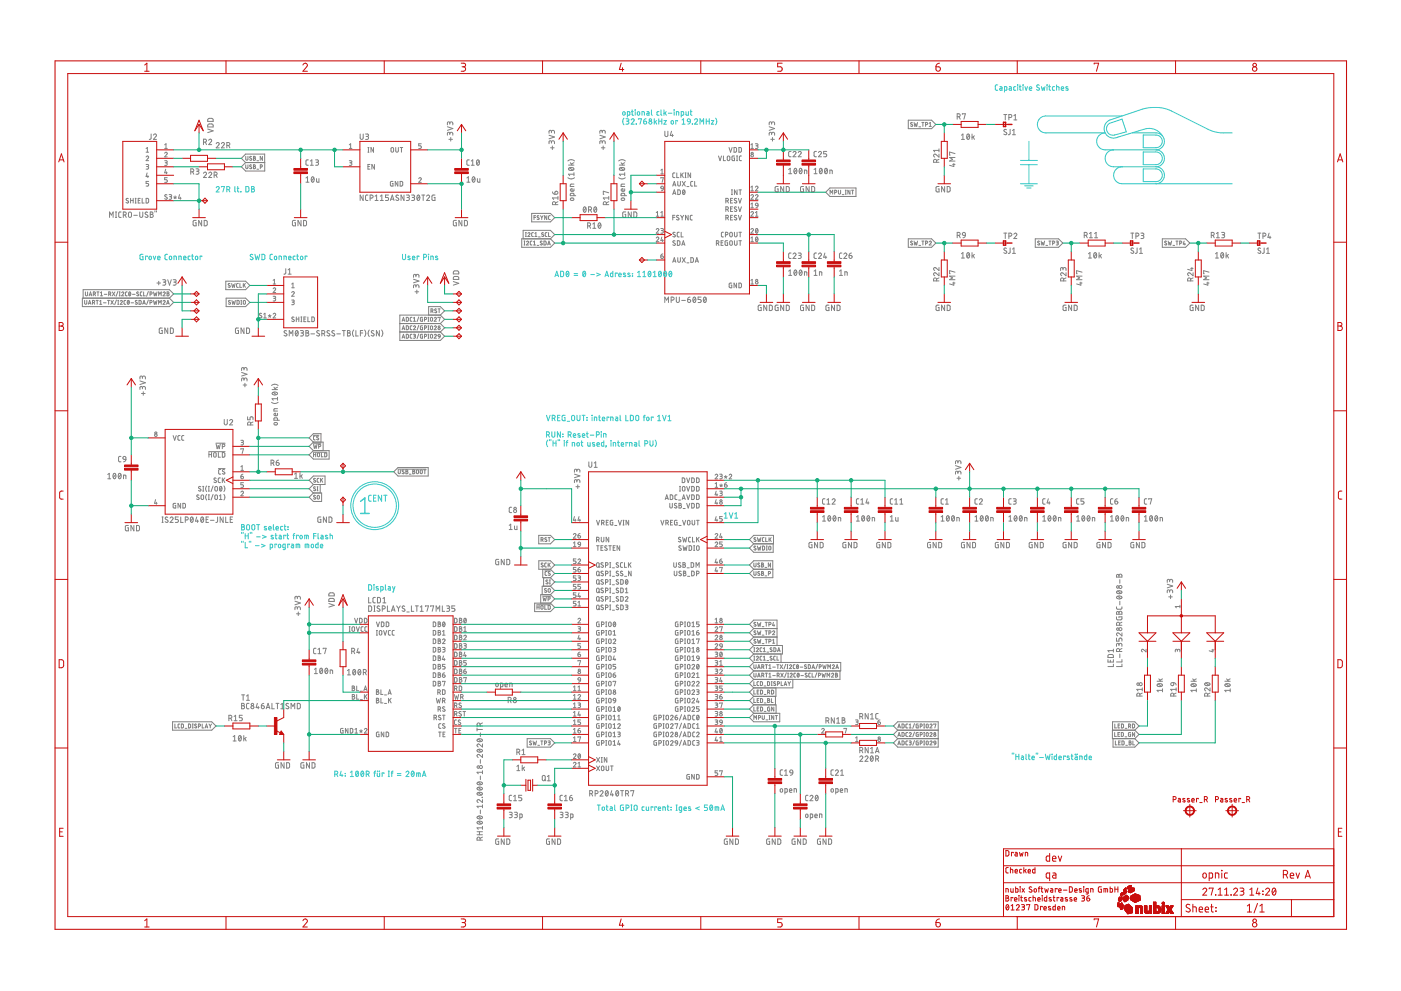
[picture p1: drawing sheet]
<svg xmlns="http://www.w3.org/2000/svg" width="420mm" height="297mm" viewBox="0 0 420 297" stroke-linecap="round" stroke-linejoin="round" font-family="sans-serif">
<g fill="none" stroke="#808080" stroke-width=".3">
<path d="M62.3 38.7l1.6 .5-1.6 .6M62.4 37.3l1.2-.1 .3 .2v.7h-1.6zM62.4 35.6l1.2-.1 .3 .3v.6h-1.6zM134.2 38l1.6 .5-1.6 .6M134.9 37a.46 .46 0 0 1 .5-.5 .46 .46 0 0 1 .4 .5v.4M134.9 37.2v-.3a.36 .36 0 0 0-.4-.4 .36 .36 0 0 0-.3 .4v.5M165.4 39.5a.46 .46 0 0 1 .4-.4 .46 .46 0 0 1 .5 .4v.5M165.4 39.8v-.4a.36 .36 0 0 0-.4-.3 .36 .36 0 0 0-.3 .3v.6M180.6 39.5a.44 .44 0 0 1 .5-.4 .44 .44 0 0 1 .4 .4v.5M180.6 39.8v-.4a.36 .36 0 0 0-.3-.3 .36 .36 0 0 0-.4 .3v.6M199.4 39.3v1.2a.46 .46 0 0 0 .4 .5 .46 .46 0 0 0 .5-.5v-1.2M201.4 39.3l-.4 1.3h.9"/>
<path d="M230.7 38l1.6 .5-1.6 .6M231.4 37a.44 .44 0 0 1 .5-.5 .44 .44 0 0 1 .4 .5v.4M231.4 37.2v-.3a.37 .37 0 0 0-.4-.4 .37 .37 0 0 0-.3 .4v.5M272.4 36h7l1.2 1.3-1.2 1.3h-7zM273.6 36.8l-.3-.1-.2 .3 .5 .4a.29 .29 0 0 1 0 .4 .29 .29 0 0 1-.4 0l-.1-.1M274.1 36.7l.3 1.2 .3-.8 .2 .8 .3-1.2M275.6 38h.5M276.5 36.7h.6M276.8 36.7v1.2M277.6 37.4l.4-.1 .2-.5-.6-.1v1.2M278.7 37l.3-.3v1.2M278.7 37.9h.6"/>
<path d="M287.1 35h.4a.44 .44 0 0 0 .5-.5 .44 .44 0 0 0-.5-.4h-.4v1.6M287.6 35l.4 .7M288.6 34.3v-.2h.9l-.4 1.6M301 34.3h.9M301.5 34.3v1.6M301.8 38.9a.41 .41 0 0 0-.5-.1 .41 .41 0 0 0-.1 .6l.6 .3a.38 .38 0 0 1 .1 .5 .38 .38 0 0 1-.5 .2l-.4-.2M302.6 35.2h.4a.44 .44 0 0 0 .5-.4 .44 .44 0 0 0-.5-.5h-.4v1.6M302.9 38.8v1.4l-.5 .2M303.6 39.1l.5-.3v1.6M304.1 34.7l.4-.4v1.6M304.1 35.9h.8M38.5 59.6a.35 .35 0 0 0-.5-.1 .35 .35 0 0 0 0 .5l.4 .3a.39 .39 0 0 1 0 .6 .39 .39 0 0 1-.6-.2"/>
<path d="M39.2 59.5v1.4M39.9 59.5v1.4M40.5 59.5h.3M40.7 59.5v1.4M42.1 59.5h-.7v1.4h.7M42.6 59.5v1.4h.6M43.8 47.1a.38 .38 0 0 1 .5-.3 .38 .38 0 0 1 .2 .6l-.7 .8h.8M43.8 49.3h.6l.2 .2-.2 .4h-.4M43.8 59.5l.8 .2v.9l-.3 .2-.5 .1zM43.8 45.6h.8M43.8 44.5l.4-.3v1.4M44.1 51.8l-.3 1.1h.8"/>
<path d="M44.2 49.9a.39 .39 0 0 1 .4 .4 .39 .39 0 0 1-.4 .4h-.4M44.3 52.6v.6M44.6 54.4h-.8v.6h.5a.4 .4 0 0 1 .3 .4 .4 .4 0 0 1-.3 .4h-.5M45.3 40.2v1.4l-.5 .2M46 40.5a.44 .44 0 0 1 .6-.3 .44 .44 0 0 1 .2 .7l-.8 .9h.9M49.4 46a.38 .38 0 0 1 .5-.4 .38 .38 0 0 1 .1 .6l-.6 .8h.8M49.4 48.2l.8 .2-.2 .4h-.4M49.4 44.5h.8M49.4 43.4l.4-.3v1.4M49.7 50.7l-.3 1.1h.8M49.8 48.8a.39 .39 0 0 1 .4 .4 .39 .39 0 0 1-.4 .4h-.4M49.9 51.5v.6"/>
<path d="M50.1 58.5a.35 .35 0 0 0-.6-.1 .35 .35 0 0 0 .1 .5l.4 .3a.39 .39 0 0 1 0 .6 .39 .39 0 0 1-.6-.3M50.2 53.3h-.8v.6h.4a.4 .4 0 0 1 .4 .4 .4 .4 0 0 1-.4 .4h-.4M50.7 58.3l.6 .1 .2 .2-.2 .3h-.4M51.1 58.9a.39 .39 0 0 1 .4 .4 .39 .39 0 0 1-.4 .4h-.4M52.1 59l.4 .2M52.5 58.7v.5M52.5 59.2l.3 .3M52.5 59.2l-.3 .3M52.9 59l-.4 .2M53.8 58.3l-.3 1.1h.8M54.1 59.1v.6M57.2 51.5h.5a.44 .44 0 0 0 .4-.4 .44 .44 0 0 0-.4-.5h-.5v1.6"/>
<path d="M57.8 51.5l.3 .7M58.8 50.6h.5a.36 .36 0 0 1 .4 .4 .36 .36 0 0 1-.4 .3h-.4M59.2 51.3a.44 .44 0 0 1 .5 .5 .44 .44 0 0 1-.5 .4h-.4M61 52a.45 .45 0 0 1 .7-.4 .45 .45 0 0 1 .1 .7l-.8 .9h.9M61 42.6h.5a.44 .44 0 0 0 .4-.4 .44 .44 0 0 0-.4-.5h-.5v1.6M61.6 42.6l.3 .7M62.6 52a.44 .44 0 0 1 .6-.4 .44 .44 0 0 1 .2 .7l-.8 .9h.9M62.6 42.1a.44 .44 0 0 1 .6-.4 .44 .44 0 0 1 .2 .7l-.8 .9h.9M64.2 52.5h.5a.46 .46 0 0 0 .4-.5 .46 .46 0 0 0-.4-.4h-.5v1.6M64.8 52.5l.3 .7M64.8 43.1a.45 .45 0 0 1 .7-.4 .45 .45 0 0 1 .1 .7l-.8 .9h.9M66.4 43.1a.44 .44 0 0 1 .6-.4 .44 .44 0 0 1 .2 .7l-.8 .9h.9"/>
<path d="M68 43.6h.5a.44 .44 0 0 0 .4-.4 .44 .44 0 0 0-.4-.5h-.5v1.6M68.6 43.6l.3 .7M72.4 47.5l1.3-1.3h5.7v5.1h-5.7l-1.3-1.3 1.3-1.3zM73.7 48.7h5.7M73.7 46.9v.8l.3 .3 .3-.1 .1-1M73.7 49.4v.8l.3 .4 .3-.2 .1-1M75.4 47l-.4-.1-.1 .2 .5 .5a.29 .29 0 0 1 0 .4 .29 .29 0 0 1-.4 0l-.2-.1M75.4 49.5l-.4-.1-.1 .3 .5 .4a.29 .29 0 0 1 0 .4 .29 .29 0 0 1-.4 0l-.2-.1M76 46.9l.5 .1-.2 .4 .3 .2-.1 .4h-.5zM76 49.4l.5 .1-.2 .4 .3 .3-.1 .3-.5 .1zM76 49.9h.3M76 47.4h.3"/>
<path d="M77 50.7h.6M77 48.2h.6M78.1 50.1l.5-.2v-.4l-.5-.1v1.2M78.7 46.9v1.1l-.7-1.1v1.1M91.8 54.6h.9M91.8 53.4l.4-.4v1.6M92.5 47.9h-.5l-.2 .4v1l.7 .2M93.1 49.5h.9M93.1 48.3l.4-.4v1.6M93.5 53.1l.1-.1a.81 .81 0 0 1 .6 .8 .81 .81 0 0 1-.6 .8l-.3-.8zM94.1 53.4l-.7 .9M94.6 47.9h.6a.36 .36 0 0 1 .3 .4 .36 .36 0 0 1-.3 .3h-.4"/>
<path d="M94.9 53.5l.1 .9 .2 .2h.5v-1.1M95.1 48.6a.44 .44 0 0 1 .4 .5 .44 .44 0 0 1-.4 .4h-.5M104.8 48.2l.7 .1v.4l-.3 .1M104.8 43.4l.4-.3v1.4M104.8 44.5h.7M104.9 48.8h.3M105.2 48.8a.39 .39 0 0 1 .3 .4 .39 .39 0 0 1-.3 .4h-.4M108 40.2v1.1a.46 .46 0 0 0 .5 .5 .46 .46 0 0 0 .4-.5v-1.1M108.9 58.5v1.6l-.9-1.6v1.6M109.6 40.2h.6a.36 .36 0 0 1 .3 .3 .36 .36 0 0 1-.3 .4h-.4M110.1 40.9a.44 .44 0 0 1 .4 .4 .44 .44 0 0 1-.4 .5h-.5M110.3 58.5h-.5l-.2 .3v1.1l.7 .2"/>
<path d="M110.3 45.6h.4M110.3 44.2h.4M110.3 49.9h.5M110.5 44.2v1.4M111 49.3h-.7v1.4h.7M111 59.4h.4a.46 .46 0 0 0 .5-.5 .46 .46 0 0 0-.5-.4h-.4v1.6M112 44.2v1.4l-.7-1.4v1.4M112.3 49.3v1.4l-.8-1.4v1.4M112.5 58.8l.4-.3v1.6M114 58.8l.5-.3v1.6M116.5 58.5h-.9v.7h.6a.46 .46 0 0 1 .3 .4 .46 .46 0 0 1-.3 .5h-.6M117.2 59.7h.8"/>
<path d="M117.4 44.3h.5l.1 .9a.39 .39 0 0 1-.3 .4 .39 .39 0 0 1-.4-.4zM117.9 54.4l-.8 .2v.9l.2 .3h.6v-.8h-.3M118.7 44.2v1a.39 .39 0 0 0 .4 .4 .39 .39 0 0 0 .4-.4v-1M119.3 54.4v1.4l-.8-1.4v1.4M119.5 58.6l-.2-.1a.38 .38 0 0 0-.5 .1 .38 .38 0 0 0 .1 .5l.5 .3a.44 .44 0 0 1 0 .7 .44 .44 0 0 1-.7-.2M120 54.4l.8 .2v.9l-.3 .2-.5 .1zM120 44.2h.8M120.4 44.2v1.4M121.2 58.5v1.6l-.9-1.6v1.6M121.9 58.5h.5a.36 .36 0 0 1 .4 .3 .36 .36 0 0 1-.4 .4h-.3M122.3 59.2a.46 .46 0 0 1 .5 .4 .46 .46 0 0 1-.5 .5h-.4M123.4 58.5h.6a.36 .36 0 0 1 .4 .3 .36 .36 0 0 1-.4 .4h-.4"/>
<path d="M123.9 59.2a.46 .46 0 0 1 .5 .4 .46 .46 0 0 1-.5 .5h-.5M125.2 58.6l.1-.1a.83 .83 0 0 1 .6 .8 .83 .83 0 0 1-.6 .8l-.3-.8zM125.6 53.6a.38 .38 0 0 1 .5-.3 .38 .38 0 0 1 .1 .6l-.6 .8h.7M125.8 58.8l-.7 .9M126.3 43.1h-.7v.6h.4a.4 .4 0 0 1 .4 .4 .4 .4 0 0 1-.4 .4h-.4M126.5 58.5h.9M126.9 58.5v1.6M127.9 58.8a.44 .44 0 0 1 .7-.3 .44 .44 0 0 1 .1 .7l-.8 .9h.9M130.5 58.5h-.7l-.2 .2-.1 1 .3 .4h.7v-.9h-.3M134.6 41.8h1.1M134.9 40.1a.46 .46 0 0 1 .5-.5 .46 .46 0 0 1 .4 .5v.4M134.9 40.4v-.4a.36 .36 0 0 0-.4-.4 .36 .36 0 0 0-.3 .4v.5"/>
<path d="M135.2 41.2v1.1M140 53.4l.5-.4v1.6M140 54.6h.9M140.7 47.9h-.5l-.2 .4v1l.7 .2M141.3 49.5h.9M141.3 48.3l.5-.4v1.6M141.8 53.1l.1-.1a.82 .82 0 0 1 .6 .8 .82 .82 0 0 1-.6 .8l-.3-.5zM142.4 53.4l-.7 .9M143.1 48l.1-.1a.81 .81 0 0 1 .6 .8 .81 .81 0 0 1-.6 .8l-.3-.8zM143.2 53.5v.9l.2 .2h.5v-1.1M143.7 48.3l-.7 .9M164.7 40.5l1.6 .6-1.6 .5"/>
<path d="M165.1 44.3h1.1M165.4 42.6a.46 .46 0 0 1 .4-.4 .46 .46 0 0 1 .5 .4v.5M165.4 42.9v-.4a.36 .36 0 0 0-.4-.3 .36 .36 0 0 0-.3 .3v.6M165.7 43.8v1M165.7 57.5l.1 .4 .6 .3M166.5 57.4a.47 .47 0 0 1 .8 .2 .47 .47 0 0 1-.4 .6h-.5zM167.3 59.3h-1.6l.4 .5M167.3 58.9v.9M170.3 53.3l1 .3 1-.3M170.3 48.2l1-.3 1 .3M170.5 49.5h1.6M170.6 50.4a.9 .9 0 0 1 1.5 .4 .88 .88 0 0 1-.9 .3 .88 .88 0 0 1-.7-.6z"/>
<path d="M170.9 50.3l.8 .7M171 48.8l.6 .7M171.1 59.5l.6-.1a.36 .36 0 0 1 .4 .3 .36 .36 0 0 1-.4 .4l-.6-.1zM172.1 58.7l-.1-.7-.9 .1-.1 .6h1.7M172.1 56.6l-.1 .6-.6 .1a.38 .38 0 0 1-.4-.5 .38 .38 0 0 1 .6-.2v.7M172.1 55.2h-.8l-.3 .3v.4h1.1M172.1 51.8v.9M172.1 52.2h-1.6l.4 .5M172.1 48.8l-.8 .4M179.9 40.5l1.6 .6-1.6 .5M180.3 44.3h1.1M180.6 42.6a.44 .44 0 0 1 .5-.4 .44 .44 0 0 1 .4 .4v.5"/>
<path d="M180.6 42.9v-.4a.36 .36 0 0 0-.3-.3 .36 .36 0 0 0-.4 .3v.6M180.9 43.8v1M182.6 57.8l-1.7-.5v.9h.2M182.6 58.9v.9M182.6 59.3h-1.7l.4 .5M185.5 53.3l1 .3 1-.3M185.5 48.2l1-.3 1 .3M185.7 49.5h1.6M185.8 50.4a.9 .9 0 0 1 1.5 .4 .88 .88 0 0 1-.8 .3 .88 .88 0 0 1-.7-.6zM186.1 50.3l.9 .7M186.3 48.8l.5 .7M186.4 59.5l.6-.1a.36 .36 0 0 1 .3 .3 .36 .36 0 0 1-.3 .4l-.6-.1z"/>
<path d="M187.3 58.7l-.1-.7-.9 .1v.6h1.6M187.3 56.6v.6l-.7 .1a.38 .38 0 0 1-.3-.5 .38 .38 0 0 1 .5-.2v.7M187.3 55.2h-.8l-.2 .3v.4h1M187.3 52.2h-1.6l.4 .5M187.3 51.8v.9M187.3 48.8l-.7 .4M198.2 53.4l.7-.1-.3 1.4M198.2 52.1h.7M198.2 51l.4-.3v1.4M198.3 55.9h.5l.1 .7-.6-.1zM198.9 56.6l-.1 .3-.5 .3M201.7 40.2v.8"/>
<path d="M201.8 55.8l.4-1.4 .5 1.4M201.8 58.3l.4-1.4 .5 1.4M201.9 58h.7M201.9 55.4h.7M202.4 51.8l-.4 .1-.2 .3v.8l.6 .2M203 51.8v1.4h.6M203.3 54.4v1a.39 .39 0 0 0 .4 .4 .39 .39 0 0 0 .3-.4v-1M203.3 56.9l.7 .2v.8l-.2 .4h-.5zM204.2 51.8v1.4M204.5 52.4l.4 .8M204.6 54.4l.9 1.4M204.9 57l.1-.1a.71 .71 0 0 1 .4 .7 .71 .71 0 0 1-.4 .7l-.3-.7z"/>
<path d="M204.9 51.8l-.7 .9M205.4 57.2l-.7 .8M205.4 53.2h.3M205.4 51.8h.3M205.5 54.4l-.9 1.4M205.6 51.8v1.4M206 55.9h.6M207.1 51.8v1.4l-.8-1.4v1.4M207.8 54.4h-.5l-.2 .3 .1 .9 .6 .2M208.3 54.4v1.4h.7M215.5 46.8l.4 1.4 .5-1.4M217 46.8v1.4h.6"/>
<path d="M218.2 46.9h.6l.1 .9a.39 .39 0 0 1-.4 .4 .39 .39 0 0 1-.4-.4zM218.6 44.2l.5 1.4 .5-1.4M219.4 56.9h.3M219.4 58.3h.3M219.5 56.9v1.4M219.7 59.5h-.6v1.4h.6M220.1 44.2l.8 .2v1l-.2 .2h-.6zM220.3 46.8l-.8 .1 .2 1.2 .6 .1v-.8h-.3M220.9 59.6l-.5-.1-.2 .3 .6 .5a.38 .38 0 0 1 0 .6 .38 .38 0 0 1-.6-.2M220.9 48.2h.3M220.9 46.8h.3M221 56.9v1.4l-.7-1.4v1.4"/>
<path d="M221 46.8v1.4M221.4 59.5l.5 1.4 .5-1.4M221.6 44.2l.7 .2v1l-.2 .2h-.5zM221.6 56.9h.8M222 56.9v1.4M222.4 46.8h-.5l-.2 .3 .1 .9 .6 .2M225.2 58.7a.38 .38 0 0 1 .5-.4 .38 .38 0 0 1 .1 .6l-.6 .8h.8M225.2 44.5h.8M225.2 56.1l.4-.3v1.4M225.2 43.4l.4-.3v1.4M225.2 57.2h.8M226.5 56.1a.38 .38 0 0 1 .6-.3 .38 .38 0 0 1 .1 .6l-.7 .8h.8"/>
<path d="M226.5 58.7a.38 .38 0 0 1 .6-.4 .38 .38 0 0 1 .1 .6l-.7 .8h.8M226.5 43.1l.8 .2-.1 .4h-.5M226.9 43.7a.39 .39 0 0 1 .4 .4 .39 .39 0 0 1-.4 .4h-.4M231.1 41.8h1.1M231.4 40.1a.44 .44 0 0 1 .5-.5 .44 .44 0 0 1 .4 .5v.4M231.4 40.4v-.4a.37 .37 0 0 0-.4-.4 .37 .37 0 0 0-.3 .4v.5M231.7 41.2v1.1M233.4 55.9l-.9 .2v1.1l.2 .3h.7v-.9h-.3M235 55.9v1.6l-.9-1.6v1.6M235.8 55.9h.6l.3 .3v.9l-.3 .4h-.6zM236.5 50.8l.5-.4v1.7M236.5 52.1h.9"/>
<path d="M237.2 45.4h-.5l-.2 .3 .1 1.1 .6 .2M237.8 45.7a.44 .44 0 0 1 .7-.3 .44 .44 0 0 1 .1 .7l-.8 .9h.9M238.3 50.6l.1-.1a.81 .81 0 0 1 .6 .8 .81 .81 0 0 1-.6 .7l-.3-.7zM238.9 50.8l-.7 .9M239.4 45.7a.44 .44 0 0 1 .6-.3 .44 .44 0 0 1 .2 .7l-.8 .9h.9M239.9 50.6l.1-.1a.81 .81 0 0 1 .6 .8 .81 .81 0 0 1-.6 .7l-.4-.7zM240.5 50.8l-.8 .9M241 55.9l-.9 .2v1.1l.2 .3h.7v-.9h-.3M241.3 52.1v-1.1l.6 .1 .1 1M242.7 55.9v1.6l-1-1.6v1.6M243.4 55.9h.6l.3 .3v.9l-.3 .4h-.6zM244.1 52.1h.9"/>
<path d="M244.1 50.8l.5-.4v1.7M244.9 45.4h-.5l-.3 .3 .1 1.1 .7 .2M245.4 45.7a.44 .44 0 0 1 .7-.3 .44 .44 0 0 1 .1 .7l-.8 .9h1M245.9 50.6l.1-.1a.81 .81 0 0 1 .6 .8 .81 .81 0 0 1-.6 .7l-.3-.7zM246.5 50.8l-.7 .9M247.5 50.6l.1-.1a.81 .81 0 0 1 .6 .8 .81 .81 0 0 1-.6 .7l-.3-.7zM247.6 57.6l1.3-1.3h7.8v2.6h-7.8zM247.9 45.4h-.9v.7h.5a.45 .45 0 0 1 .4 .4 .45 .45 0 0 1-.4 .5h-.5M248.1 50.8l-.7 .9M248.9 52.1v-1.1l.7 .1v1M248.9 58.2v-1.2l.4 .7 .4-.7v1.2M250.3 57.7l.6-.1v-.5l-.6-.1v1.2"/>
<path d="M251.4 57v.9l.3 .3 .4-.2v-1M252.6 58.3h.5M253.5 57h.3M253.5 58.2h.3M253.6 57v1.2M254.9 57v1.2l-.6-1.2v1.2M255.4 57h.6M255.7 57v1.2M280.9 48.6v-.4a.46 .46 0 0 0-.5-.4 .46 .46 0 0 0-.4 .4v.4h1.6M281.6 46.2v.9l-.9-.8a.44 .44 0 0 0-.7 .2 .44 .44 0 0 0 .3 .6M281.6 44.6v.9M281.6 47.8l-.7 .3"/>
<path d="M281.6 45.1h-1.6l.3 .4M281.6 55.9l-.9 .2v1.2l.2 .2h.7v-.9h-.3M283.3 55.9v1.6l-.9-1.6v1.6M284.1 55.9h.6l.2 .3v1.1l-.2 .2h-.6zM285.7 49.3h.7M286 49v.9l-1.2-.3M286.4 47.2h-1.6l.9 .6-.9 .5h1.6M286.4 46l-1.6-.4v.9h.2M288.3 41.8h.9M288.3 40.5l.5-.3v1.6M290.1 40.3l.1-.1a.81 .81 0 0 1 .6 .8 .81 .81 0 0 1-.6 .8l-.3-.8zM290.7 40.5l-.7 .9"/>
<path d="M291.5 40.2v1.6M291.8 41l.4 .8M292.2 40.7l-.7 .6M303.6 40.4h.9M32.9 65.2v-1.7l.5 1 .5-1v1.7M34.6 65.2h.4M34.6 63.5h.4M34.8 63.5v1.7M36.3 63.5l-.5 .1-.2 .3v1l.7 .3M37 64.5h.4a.46 .46 0 0 0 .5-.5 .46 .46 0 0 0-.5-.5h-.4v1.7M37.5 64.5l.4 .7M38.7 63.7h.6l.1 1a.46 .46 0 0 1-.4 .5 .46 .46 0 0 1-.5-.5z"/>
<path d="M39.2 60.1h.7M40.1 64.5h1.1M40.5 60.9h.3M41.4 60.1h.5M41.9 63.5v1.2a.46 .46 0 0 0 .5 .5 .46 .46 0 0 0 .4-.5v-1.2M44.3 63.7l-.5-.1-.3 .3 .7 .6a.38 .38 0 0 1 .1 .5 .38 .38 0 0 1-.5 .2l-.3-.3M45.1 63.5h.4a.36 .36 0 0 1 .4 .4 .36 .36 0 0 1-.4 .4 .46 .46 0 0 1 .5 .4 .46 .46 0 0 1-.5 .5h-.4zM45.1 64.3h.4M46.5 63.2v.3M46.9 63.2v.3M58.8 66.1l-.9 .2v1l.2 .4h.7v-.9h-.3M60.5 66.1v1.6l-.9-1.6v1.6"/>
<path d="M61.2 66.1h.7l.2 .3v1l-.2 .3h-.7zM88.6 66.1l-.9 .2v1l.2 .4h.7v-.9h-.3M90.3 66.1v1.6l-.9-1.6v1.6M91 66.1h.7l.2 .3v1l-.2 .3h-.7zM112.5 60.1h.9M114 60.1h1M117.1 60.1l.5-1.6 .6 1.6M136.9 66.1l-.9 .2v1l.2 .4h.7v-.9h-.3M138.5 66.1v1.6l-.9-1.6v1.6M139.3 66.1h.6l.2 .3 .1 .8-.3 .5h-.6zM156.5 71.6h8.6l1.2 1.3-1.2 1.2h-8.6zM156.9 71.6v-2.6h8.2l1.2 1.3-1.2 1.3"/>
<path d="M157.2 72.3h.2M157.2 73.4h.2M157.3 72.3v1.1M157.6 70.9h.2M157.6 69.7h.2M157.7 69.7v1.2M157.9 72.5a.32 .32 0 0 1 .4-.2 .32 .32 0 0 1 .1 .5l-.5 .6h.6M158.3 70a.32 .32 0 0 1 .5-.3 .32 .32 0 0 1 .1 .6l-.6 .6h.6M159.4 64h5.7l1.2 1.2-1.2 1.3h-5.7zM159.5 72.3l-.5 .2 .1 .9h.4M160 69.7l-.6 .3 .1 .8 .5 .1M160 73.4h.6"/>
<path d="M160 72.5l.3-.2v1.1M160.1 65.2h.6M160.4 70.9h.6M160.4 70l.3-.3v1.2M160.7 64.6h-.6v1.2M161.1 73.6h.5M161.5 71h.5M161.6 64.7h-.4l-.1 .2 .6 .5a.33 .33 0 0 1-.2 .4 .33 .33 0 0 1-.4-.1M162.1 64.6l.4 .6M162.5 65.2v.6M162.6 72.4l-.4-.1-.2 .2 .5 .4a.32 .32 0 0 1 0 .5 .32 .32 0 0 1-.5-.1M162.9 64.6l-.4 .6"/>
<path d="M163 69.8l-.4-.1-.1 .3 .4 .4a.32 .32 0 0 1 0 .5 .32 .32 0 0 1-.5-.2M163.1 72.3l.7 .2v.7l-.2 .2h-.5zM164 64.6v1.2l-.7-1.2v1.2M164 69.7l-.5 .3v.7l.5 .2M164.3 73.4l.3-1.1 .4 1.1M164.4 73.2h.5M164.5 69.7v1.2h.5M165 64.6l-.5 .3v.8l.5 .1M166.6 61.3v-.4a.46 .46 0 0 0-.5-.4 .46 .46 0 0 0-.4 .4v.4h1.6M167.3 60.5l-.7 .3M175.1 62.1l.1-.1a.82 .82 0 0 1 .6 .8 .82 .82 0 0 1-.6 .8l-.3-.5zM175.7 62.4l-.7 .9"/>
<path d="M176.2 67.7h.5a.46 .46 0 0 0 .4-.4 .46 .46 0 0 0-.4-.5h-.5v1.6M176.5 62.9h.5a.46 .46 0 0 0 .4-.4 .46 .46 0 0 0-.4-.5h-.5v1.6M176.8 67.7l.3 .7M177.1 62.9l.3 .7M177.8 67.2l.4-.4v1.6M177.8 68.4h.9M178.3 62.1l.1-.1a.82 .82 0 0 1 .6 .8 .82 .82 0 0 1-.6 .8l-.3-.8zM178.9 62.4l-.7 .9M179.6 66.9l.1-.1a.84 .84 0 0 1 .5 .8 .84 .84 0 0 1-.5 .8l-.4-.8zM180.1 67.2l-.7 .9M181.8 61.3v-.4a.46 .46 0 0 0-.4-.4 .46 .46 0 0 0-.5 .4v.4h1.7M182.6 60.5l-.8 .3"/>
<path d="M187.6 63.5l-.8 .3v1l.2 .3 .6 .1v-.9h-.2M189.3 63.5v1.7l-.9-1.7v1.7M190.1 63.5l.6 .1 .2 .2 .1 .9-.3 .4-.6 .1zM196.8 68.8a.38 .38 0 0 1 .5-.3 .38 .38 0 0 1 .2 .6l-.7 .8h.8M196.8 71.4a.38 .38 0 0 1 .5-.4 .38 .38 0 0 1 .2 .6l-.7 .8h.8M196.8 63.7l.4-.3v1.4M196.8 64.8h.8M198.2 68.5h.6l.1 .2-.1 .4h-.5M198.2 76.7h.4a.39 .39 0 0 1 .4 .5 .39 .39 0 0 1-.4 .3 .39 .39 0 0 1-.4-.4zM198.2 63.7l.4-.3v1.4M198.2 64.8h.7M198.5 71l-.3 1.1h.7"/>
<path d="M198.6 69.1a.39 .39 0 0 1 .3 .4 .39 .39 0 0 1-.3 .4h-.4M198.7 71.8v.6M198.8 76.1l-.4 .1-.2 .5M201.8 65.2h.6M201.8 78.6l.4-1.4 .5 1.4M201.9 78.3h.7M202.4 64.5h-.6v1.4M202.5 69.7l-.5-.1-.2 .3 .6 .5a.39 .39 0 0 1-.1 .6 .39 .39 0 0 1-.5-.2M202.5 72.3l-.5-.1-.2 .3 .6 .5a.39 .39 0 0 1-.1 .6 .39 .39 0 0 1-.5-.2M203.1 72.2l.8 .2v.8l-.2 .3-.6 .1zM203.3 77.2v1a.39 .39 0 0 0 .4 .4 .39 .39 0 0 0 .3-.4v-1M203.6 64.6h-.5l-.2 .2 .6 .5a.38 .38 0 0 1-.1 .6 .38 .38 0 0 1-.5-.2"/>
<path d="M203.7 69.6h-.4l-.2 .3v.9l.6 .2M204.1 64.5l.5 .7M204.3 69.6v1.4h.6M204.5 73.6l.4-1.4 .5 1.4M204.6 65.2v.7M204.6 77.2l.9 1.4M204.6 73.2h.7M205 64.5l-.4 .7M205.5 77.2l-.9 1.4M206 78.8h.6M206.4 64.5v1.4l-.8-1.4v1.4M207.2 77.2l.7 .3 .1 .7-.3 .4h-.5z"/>
<path d="M207.6 64.5l-.4 .1-.2 .2v.9l.6 .2M208.5 78.6l.5-1.4 .4 1.4M208.6 78.3h.7M214.8 72.9h.4a.38 .38 0 0 0 .4-.4 .38 .38 0 0 0-.4-.3h-.4v1.4M215.3 72.9l.3 .7M216.3 72.8h.4M216.9 72.2h-.6v1.4h.6M217 69.6h-.5l-.2 .3 .1 .9 .6 .2M217.6 70.4h.3a.38 .38 0 0 0 .4-.4 .38 .38 0 0 0-.4-.4h-.3v1.4M217.7 60.2h.4a.38 .38 0 0 0 .4-.4 .38 .38 0 0 0-.4-.3h-.4v1.4M217.7 62.8h.4a.38 .38 0 0 0 .4-.4 .38 .38 0 0 0-.4-.4h-.4v1.4M217.7 65.3h.4a.38 .38 0 0 0 .4-.4 .38 .38 0 0 0-.4-.4h-.4v1.4"/>
<path d="M218.1 60.2l.4 .7M218.1 62.8l.4 .6M218.1 65.3l.4 .6M218.2 72.2l-.7 .1 .1 1.2 .6 .1v-.8h-.2M219 72.3h.5l.1 .9a.39 .39 0 0 1-.4 .4 .39 .39 0 0 1-.4-.4zM219 69.7h.5l.1 .9a.39 .39 0 0 1-.4 .4 .39 .39 0 0 1-.4-.4zM219.1 60.1h.5M219.1 65.2h.5M219.1 62.6h.5M219.7 64.5h-.6v1.4h.6M219.7 62h-.6v1.4h.6M220.3 72.2v1a.39 .39 0 0 0 .4 .4 .39 .39 0 0 0 .3-.4v-1"/>
<path d="M220.3 69.6v1a.39 .39 0 0 0 .4 .4 .39 .39 0 0 0 .3-.4v-1M220.9 62.1l-.5-.1-.2 .3 .6 .5a.38 .38 0 0 1 0 .6 .38 .38 0 0 1-.6-.2M220.9 64.6h-.5l-.2 .2 .6 .5a.38 .38 0 0 1 0 .6 .38 .38 0 0 1-.6-.2M221.4 64.5l.5 1.4 .5-1.4M221.4 62l.5 1.4 .5-1.4M221.6 69.6h.8M221.6 72.2h.8M222 69.6v1.4M222 72.2v1.4M225.2 68.8a.38 .38 0 0 1 .5-.3 .38 .38 0 0 1 .1 .6l-.6 .8h.8M225.2 63.7a.38 .38 0 0 1 .5-.3 .38 .38 0 0 1 .1 .6l-.6 .8h.8M225.2 72.4h.8"/>
<path d="M225.2 61.2l.4-.3v1.4M225.2 71.4l.4-.4v1.4M225.2 62.3h.8M226.5 64.8h.8M226.5 63.7l.4-.3v1.4M226.7 61h.5l.1 .7-.7-.2zM226.7 71.1h.1a.71 .71 0 0 1 .5 .6 .71 .71 0 0 1-.5 .7l-.3-.7zM226.7 68.6l.1-.1a.71 .71 0 0 1 .5 .7 .71 .71 0 0 1-.5 .7l-.3-.7zM227.2 71.4l-.6 .7M227.2 68.8l-.6 .8M227.3 61.7l-.1 .3-.5 .3M237.2 75.8l-.6 .1-.1 .3 .1 1.1 .6 .2"/>
<path d="M237.8 76.2a.44 .44 0 0 1 .7-.3 .44 .44 0 0 1 .1 .7l-.8 .9h.9M239.4 75.8h.5a.36 .36 0 0 1 .4 .4 .36 .36 0 0 1-.4 .4h-.3M239.8 76.6a.46 .46 0 0 1 .5 .4 .46 .46 0 0 1-.5 .5h-.4M244.9 75.8l-.5 .1-.3 .3 .1 1.1 .7 .2M245.4 76.2a.44 .44 0 0 1 .7-.3 .44 .44 0 0 1 .1 .7l-.8 .9h1M247.4 75.8l-.4 1.3h.9M247.6 76.8v.7M252.5 75.8l-.5 .1-.2 .3v1.1l.7 .2M253.1 76.2a.44 .44 0 0 1 .6-.3 .44 .44 0 0 1 .1 .7l-.7 .9h.9M254.6 76.6h.6a.45 .45 0 0 1 .3 .5 .45 .45 0 0 1-.4 .4 .45 .45 0 0 1-.5-.5zM255.4 75.8l-.6 .3-.2 .5M272.4 71.6h7l1.2 1.3-1.2 1.2h-7z"/>
<path d="M273.6 72.4a.28 .28 0 0 0-.4-.1 .28 .28 0 0 0 0 .4l.4 .2a.3 .3 0 0 1 0 .5 .3 .3 0 0 1-.4 0l-.1-.1M274.1 72.3l.3 1.1 .3-.7 .2 .7 .3-1.1M275.6 73.6h.5M276.5 72.3h.6M276.8 72.3v1.1M277.6 72.9l.6-.1v-.4l-.6-.1v1.1M278.7 72.5a.33 .33 0 0 1 .4-.2 .33 .33 0 0 1 .1 .5l-.5 .6h.6M287.1 70.5h.4a.44 .44 0 0 0 .5-.4 .44 .44 0 0 0-.5-.4h-.4v1.6M287.6 70.5l.4 .8M288.3 76.1l.5-.4v1.6M288.3 77.3h.9M288.8 69.8h.6l.1 .7-.8-.1z"/>
<path d="M289.5 70.5l-.3 .6-.4 .2M290.1 75.8h.1a.81 .81 0 0 1 .6 .7 .81 .81 0 0 1-.6 .8l-.3-.8zM290.7 76.1l-.7 .9M291.5 75.7v1.6M291.8 76.6l.4 .7M292.2 76.3l-.7 .5M301 69.9h.9M301.5 69.9v1.6M301.8 74.5l-.4-.2-.3 .4 .7 .6a.38 .38 0 0 1 .1 .5 .38 .38 0 0 1-.5 .1l-.4-.2M302.6 70.8h.4a.46 .46 0 0 0 .5-.5 .46 .46 0 0 0-.5-.4h-.4v1.6M302.9 74.3v1.4l-.5 .2M303.6 74.7l.5-.4v1.6"/>
<path d="M303.6 75.9h.9M304.1 70.2a.44 .44 0 0 1 .6-.3 .44 .44 0 0 1 .1 .7l-.7 .9h.8M310.5 71.6h7l1.2 1.3-1.2 1.2h-7zM311.7 72.4l-.3-.1-.2 .2 .6 .5a.33 .33 0 0 1-.2 .4 .33 .33 0 0 1-.4-.1M312.2 72.3l.3 1.1 .2-.7 .3 .7 .3-1.1M313.7 73.6h.5M314.6 72.3h.6M314.9 72.3v1.1M315.7 72.9l.6-.1v-.4l-.6-.1v1.1M316.8 72.3l.6 .2-.1 .2-.4 .1M317.1 72.8l.3 .1v.4l-.6 .1M325.2 70.5h.4a.44 .44 0 0 0 .5-.4 .44 .44 0 0 0-.5-.4h-.4v1.6"/>
<path d="M325.7 70.5l.4 .8M326.4 77.3h.9M326.4 76.1l.5-.4v1.6M326.7 70l.5-.3v1.6M326.7 71.3h.9M328.2 75.8h.1a.82 .82 0 0 1 .6 .7 .82 .82 0 0 1-.6 .8l-.3-.5zM328.3 71.3h.9M328.3 70l.4-.3v1.6M328.8 76.1l-.7 .9M329.6 75.7v1.6M329.9 76.6l.4 .7M330.3 76.3l-.7 .5"/>
<path d="M339.1 69.9h.9M339.6 69.9v1.6M339.9 74.5l-.2-.1a.38 .38 0 0 0-.5 .1 .38 .38 0 0 0 .1 .5l.6 .3a.44 .44 0 0 1-.1 .7 .44 .44 0 0 1-.7-.3M340.7 70.8h.4a.46 .46 0 0 0 .5-.5 .46 .46 0 0 0-.5-.4h-.4v1.6M341 74.3v1.4l-.5 .2M341.7 75.9h.9M341.7 74.7l.5-.4v1.6M342.2 69.9h.5a.36 .36 0 0 1 .3 .3 .36 .36 0 0 1-.3 .4h-.4M342.6 70.6a.46 .46 0 0 1 .4 .4 .46 .46 0 0 1-.4 .5h-.4M348.6 71.6h7l1.2 1.3-1.2 1.2h-7zM349.8 72.4l-.3-.1-.2 .2 .6 .5a.33 .33 0 0 1-.2 .5 .33 .33 0 0 1-.5-.2M350.3 72.3l.3 1.1 .2-.7 .3 .7 .3-1.1"/>
<path d="M351.8 73.6h.5M352.7 72.3h.6M353 72.3v1.1M353.8 72.9l.6-.1v-.4l-.6-.1v1.1M355.1 72.3l-.2 .9h.6M355.3 72.9v.5M363.3 70.5h.4a.44 .44 0 0 0 .5-.4 .44 .44 0 0 0-.5-.4h-.4v1.6M363.8 70.5l.4 .8M364.5 77.3h.9M364.5 76.1l.5-.4v1.6M364.8 71.3h.9M364.8 70l.5-.3v1.6"/>
<path d="M366.3 75.8h.1a.81 .81 0 0 1 .6 .7 .81 .81 0 0 1-.6 .8l-.3-.8zM366.4 69.7h.5a.36 .36 0 0 1 .4 .3 .36 .36 0 0 1-.4 .4h-.4M366.8 70.4a.44 .44 0 0 1 .5 .4 .44 .44 0 0 1-.5 .5h-.4M366.9 76.1l-.7 .9M367.7 75.7v1.6M368 76.6l.4 .7M368.4 76.3l-.7 .5M377.2 69.9h.9M377.7 69.9v1.6M378 74.5l-.2-.1a.38 .38 0 0 0-.5 .1 .38 .38 0 0 0 .1 .5l.6 .3a.44 .44 0 0 1-.1 .7 .44 .44 0 0 1-.7-.3M378.8 70.8h.4a.46 .46 0 0 0 .5-.5 .46 .46 0 0 0-.5-.4h-.4v1.6M379.1 74.3v1.4l-.5 .2"/>
<path d="M379.8 75.9h.9M379.8 74.7l.5-.4v1.6M380.6 69.9l-.4 1.2h.9M380.9 70.8v.7M24.7 89.4h26.1l1.3 1.2-1.3 1.3h-26.1zM24.9 89.4v-2.6h25.9l1.3 1.3-1.3 1.3M25.4 90v.9l.2 .3 .4-.2v-1M25.6 87.5v.8l.3 .4 .3-.2 .1-1M26.5 91.2l.4-1.2 .4 1.2M26.6 90.9h.6M26.7 88.7l.4-1.2 .4 1.2M26.8 88.4h.6"/>
<path d="M27.7 90.7l.6-.1-.1-.5-.5-.1v1.2M28 88.2l.6-.2v-.4l-.6-.1v1.2M28.2 90.7l.2 .5M28.4 88.2l.2 .5M28.8 90h.7M29 87.5h.7M29.1 90v1.2M29.4 87.5v1.2M29.9 91.2h.6M29.9 90.3l.3-.3v1.2M30.1 87.8l.3-.3v1.2M30.1 88.7h.7"/>
<path d="M31 90.8h.8M31.3 88.2h.7M32.2 90h.7M32.6 90v1.2M32.6 88.2l.6-.2v-.4l-.6-.1v1.2M33 88.2l.3 .5M33.3 90l.7 1.2M33.7 87.5l.8 1.2M34 90l-.7 1.2M34.5 87.5l-.8 1.2M34.9 89.9l-.5 1.4M35.3 90h.3"/>
<path d="M35.3 91.2h.3M35.3 87.4l-.5 1.4M35.5 90v1.2M35.8 87.5h.2M35.8 88.7h.2M35.9 87.5v1.2M36 90.3a.32 .32 0 0 1 .5-.2 .32 .32 0 0 1 .1 .5l-.6 .6h.7M36.5 87.8a.32 .32 0 0 1 .4-.3 .32 .32 0 0 1 .1 .5l-.5 .7h.6M37.7 90l-.5 .3v.8l.5 .1M38.1 87.5l-.5 .3v.7l.5 .2M38.3 90.1h.1a.54 .54 0 0 1 .4 .5 .54 .54 0 0 1-.5 .5zM38.7 87.6l.1-.1a.5 .5 0 0 1 .5 .6 .5 .5 0 0 1-.6 .4z"/>
<path d="M38.7 90.3l-.5 .7M39.2 87.8l-.6 .6M39.3 90.8h.8M39.7 88.2h.8M41.1 90.1h-.4l-.1 .2 .6 .5a.32 .32 0 0 1-.2 .4 .32 .32 0 0 1-.4-.2M41.6 87.6a.29 .29 0 0 0-.5 0 .29 .29 0 0 0 0 .4l.5 .3a.33 .33 0 0 1-.2 .4 .33 .33 0 0 1-.4-.2M41.7 90l.6 .2-.2 1h-.4zM42.6 87.5l-.5 .3v.8l.5 .1M42.8 91.2l.4-1.2 .4 1.2M42.9 90.9h.6M43.1 87.5v1.2h.5M44.5 89.9l-.5 1.4"/>
<path d="M44.5 87.4l-.5 1.4M45 90.7l.6-.1-.2-.5-.4-.1v1.2M45 88.2l.6-.2v-.4l-.6-.1v1.2M46 90l.3 1.2 .2-.8 .3 .8 .3-1.2M46 87.5l.3 1.2 .2-.8 .3 .8 .3-1.2M47.1 84.8h1.1M47.6 91.2v-1.2l.4 .7 .3-.7v1.2M47.6 88.7v-1.2l.4 .7 .3-.7v1.2M47.6 84.3v1.1M48.7 98.3h-.7l-.2 .3v1l.2 .3h.7v-.9h-.3M48.8 83.8h.6a.36 .36 0 0 1 .3 .4 .36 .36 0 0 1-.3 .4h-.4M48.9 90.3a.32 .32 0 0 1 .4-.3 .32 .32 0 0 1 .2 .5l-.6 .7h.6"/>
<path d="M48.9 87.8a.32 .32 0 0 1 .5-.3 .32 .32 0 0 1 0 .5l-.5 .7h.7M49.3 84.6a.46 .46 0 0 1 .4 .4 .46 .46 0 0 1-.4 .5h-.5M50 91.2l.4-1.2 .3 1.2M50.1 90.9h.6M50.1 87.5l.5 .1-.2 .4 .3 .3-.1 .3-.5 .1zM50.1 88h.3M50.3 83.8l.5 1.7 .6-1.7M50.3 98.3v1.6l-.9-1.6v1.6M51.1 98.3l.9 .3v1.1l-.3 .2h-.6zM51.9 83.8h.6a.36 .36 0 0 1 .4 .4 .36 .36 0 0 1-.4 .4h-.4M52.4 84.6a.46 .46 0 0 1 .5 .4 .46 .46 0 0 1-.5 .5h-.5M67.7 84.3h6l1.2 1.3-1.2 1.2h-6z"/>
<path d="M67.8 89.4h5.9l1.2 1.2-1.2 1.3h-5.9zM69 85.1l-.4-.1-.2 .2 .6 .5a.33 .33 0 0 1-.2 .4 .33 .33 0 0 1-.4-.1M69.1 90.1h-.4l-.2 .2 .5 .4a.32 .32 0 0 1 0 .5 .32 .32 0 0 1-.5-.2M69.5 85l.2 1.1 .3-.8 .3 .8 .2-1.1M69.6 90l.2 1.2 .3-.8 .2 .8 .3-1.2M71.1 90l.6 .2-.2 1h-.4zM71.5 85l-.5 .2v.8l.5 .1M71.5 98.3h-.7l-.2 .3v1l.2 .3h.7v-.9h-.3M71.9 85v1.1h.6M72.2 90h.3M72.2 91.2h.3M72.4 90v1.2"/>
<path d="M73 85v1.1M73.1 90.1l.5 .1v.8l-.3 .2-.3-.2zM73.2 98.3v1.6l-.9-1.6v1.6M73.2 85.4l.4 .7M73.6 85l-.6 .7M73.9 98.3l.7 .1 .2 .2v.9l-.2 .4h-.7zM78.4 94l-.4-.1-.2 .3 .6 .5a.39 .39 0 0 1-.1 .6 .39 .39 0 0 1-.6-.2M79.1 94.2l.4-.3v1.4M79.1 95.3h.8M80.5 94.6l.4 .1M80.9 94.3v.4M80.9 94.7l.3 .4"/>
<path d="M80.9 94.7l-.3 .4M81.3 94.6l-.4 .1M81.9 86.6a.38 .38 0 0 1 .6-.3 .38 .38 0 0 1 .1 .6l-.7 .8h.8M81.9 88.8h.6l.2 .2-.2 .4h-.4M81.9 94.2a.38 .38 0 0 1 .6-.3 .38 .38 0 0 1 .1 .6l-.7 .8h.8M81.9 85.1h.8M81.9 84l.4-.3v1.4M82.3 89.4a.39 .39 0 0 1 .4 .4 .39 .39 0 0 1-.4 .4h-.4M85.7 80.5v1.5l-.5 .2M86 99.2l-.6-.1-.2 .3 .7 .6a.38 .38 0 0 1 .1 .6 .38 .38 0 0 1-.5 .1l-.3-.2M86.4 82.2h.9M86.4 80.9l.5-.4v1.7"/>
<path d="M87.5 87.7a.38 .38 0 0 1 .5-.3 .38 .38 0 0 1 .1 .6l-.6 .8h.8M87.5 89.9l.6 .1 .1 .2-.1 .3-.5 .1M87.5 86.3h.8M87.5 85.2l.4-.3v1.4M87.9 90.6a.39 .39 0 0 1 .4 .3 .39 .39 0 0 1-.4 .4h-.4M88.2 95.1a.35 .35 0 0 0-.5 0 .35 .35 0 0 0 0 .5l.4 .2a.32 .32 0 0 1 .1 .5 .32 .32 0 0 1-.4 .1l-.3-.2M88.8 99.2l.1-.1a.83 .83 0 0 1 .6 .8 .83 .83 0 0 1-.6 .8l-.4-.8zM88.9 95v1.4M88.9 95.6h.7M89.4 99.4l-.8 1M89.6 95v1.4M90.1 99.1h.6a.36 .36 0 0 1 .3 .3 .36 .36 0 0 1-.3 .4h-.4"/>
<path d="M90.2 96.4h.3M90.2 95h.3M90.4 95v1.4M90.6 99.8a.46 .46 0 0 1 .4 .5 .46 .46 0 0 1-.4 .4h-.5M91.1 95.6h.5M91.7 99.1h.5a.36 .36 0 0 1 .4 .3 .36 .36 0 0 1-.4 .4 .46 .46 0 0 1 .4 .5 .46 .46 0 0 1-.4 .4h-.5zM91.7 99.8h.5M91.8 95h-.7v1.4h.7M92.3 95v1.4h.6M93.5 95l.8 .2v1l-.3 .2h-.5zM95.8 99.2l-.6-.1-.2 .3 .7 .6a.38 .38 0 0 1 .1 .5 .38 .38 0 0 1-.5 .2l-.3-.2M96.5 100h.5a.46 .46 0 0 0 .4-.5 .46 .46 0 0 0-.4-.4h-.5v1.6"/>
<path d="M97.1 100l.3 .7M98.8 99.2l-.2-.1a.37 .37 0 0 0-.5 .2 .37 .37 0 0 0 .2 .5l.4 .2a.38 .38 0 0 1 .2 .6 .38 .38 0 0 1-.5 .1l-.4-.2M100.3 99.2l-.2-.1a.37 .37 0 0 0-.5 .2 .37 .37 0 0 0 .1 .5l.5 .2a.4 .4 0 0 1 .1 .6 .4 .4 0 0 1-.6 0l-.2-.1M102.7 99.1h.9M103.1 99.1v1.6M104.2 99.1h.4a.36 .36 0 0 1 .4 .3 .36 .36 0 0 1-.4 .4 .46 .46 0 0 1 .5 .5 .46 .46 0 0 1-.5 .4h-.4zM104.2 99.8h.4M106.1 98.9l-.4 1 .4 1M106.7 99.1v1.6h.7M108.1 99.8h.7M108.8 99.1h-.7v1.6M109.3 98.9l.4 1-.4 1"/>
<path d="M110.7 98.9l-.3 1 .3 1M112.1 99.2l-.2-.1a.38 .38 0 0 0-.5 .1 .38 .38 0 0 0 .1 .6l.5 .2a.44 .44 0 0 1 0 .7 .44 .44 0 0 1-.7-.2M113.8 99.1v1.6l-.9-1.6v1.6M114.4 98.9l.4 1-.4 1M119.9 99.5h12.2M119.9 97h12.2M120.6 98.8l.4-1.1 .4 1.1M120.6 96.3l.4-1.2 .4 1.2M120.7 98.5h.6M120.7 96h.6M121.8 97.7l.7 .2-.2 .9h-.5zM121.8 95.1l.7 .2-.2 1h-.5z"/>
<path d="M123.5 97.7l-.5 .2v.8l.5 .1M123.5 95.1l-.5 .3v.7l.5 .2M124 97.9a.32 .32 0 0 1 .4-.2 .32 .32 0 0 1 .1 .5l-.5 .6h.6M124 96.3h.6M124 95.4l.3-.3v1.2M124 83.7l1.6 .5-1.6 .6M124.5 87.5h1.1M124.7 85.8a.46 .46 0 0 1 .5-.5 .46 .46 0 0 1 .4 .5v.5M124.7 86.1v-.4a.36 .36 0 0 0-.3-.4 .36 .36 0 0 0-.4 .4v.6M124.7 82.7a.46 .46 0 0 1 .5-.5 .46 .46 0 0 1 .4 .5v.4M124.7 83v-.4a.36 .36 0 0 0-.3-.4 .36 .36 0 0 0-.4 .4v.5M125 86.9v1.1"/>
<path d="M125.6 97.5l-.5 1.5M125.6 95l-.5 1.4M126.7 97.7l-.6 .1 .1 1h.5v-.6h-.2M126.7 95.1l-.6 .1 .1 1 .5 .1v-.7h-.2M127.3 98.3l.6-.1v-.4l-.6-.1v1.1M127.3 95.8l.6-.1v-.5l-.6-.1v1.2M128.4 97.7h.2M128.4 98.8h.2M128.4 95.1h.2M128.4 96.3h.2M128.5 95.1v1.2M128.5 97.7v1.1"/>
<path d="M128.5 94.4v-2.5h3.6l1.2 1.3-1.2 1.2M129.2 97.7h.3l.2 .3v.5l-.2 .3-.4-.3zM129.2 95.2l.3-.1 .2 .3v.6l-.2 .3-.4-.3zM129.2 93.2l.6-.1-.1-.5h-.5v1.1M129.6 93.2l.3 .5M130.2 97.9a.32 .32 0 0 1 .5-.2 .32 .32 0 0 1 .1 .5l-.6 .6h.7M130.2 95.4a.32 .32 0 0 1 .5-.3 .32 .32 0 0 1 .1 .5l-.6 .7h.7M130.9 92.7l-.4-.1-.1 .2 .6 .6a.32 .32 0 0 1-.2 .4 .32 .32 0 0 1-.5-.2M131.4 95.2l.6-.1-.3 1.2M131.4 92.6h.6M131.7 92.6v1.1M132.1 94.4h-12.2v7.6h12.2l1.2-1.2-1.2-1.3"/>
<path d="M132.1 97l1.2 1.3-1.2 1.2M132.1 94.4l1.2 1.3-1.2 1.3M136 84.4l1.6 .5-1.6 .6M136.1 83l1.2-.1 .3 .9h-1.6zM136.1 81.3l1.2-.1 .2 .3 .1 .6h-1.6zM199.4 90.7v-1.7l.5 1 .6-1v1.7M201.3 90h.4a.46 .46 0 0 0 .5-.5 .46 .46 0 0 0-.5-.5h-.4v1.7M202.8 89v1.2a.46 .46 0 0 0 .5 .5 .46 .46 0 0 0 .4-.5v-1.2M204.4 90h1.1M206.2 89.8h.6a.45 .45 0 0 1 .3 .5 .45 .45 0 0 1-.4 .4 .45 .45 0 0 1-.5-.5zM206.9 89l-.5 .3-.2 .5M208 89.2l.1-.1a.83 .83 0 0 1 .6 .8 .83 .83 0 0 1-.6 .8l-.3-.5z"/>
<path d="M208.6 89.4l-.7 .9M210.3 89h-.9v.8h.5a.46 .46 0 0 1 .4 .4 .46 .46 0 0 1-.4 .5h-.5M211.1 89.2l.1-.1a.83 .83 0 0 1 .6 .8 .83 .83 0 0 1-.6 .8l-.3-.8zM211.8 89.4l-.8 .9M219.5 84.9l-.8 .1 .2 1.2 .6 .1v-.8h-.3M220.9 84.9v1.4l-.8-1.4v1.4M221.6 84.9l.7 .2v.9l-.2 .2-.5 .1zM225.2 84l.4-.3v1.4M225.2 85.1h.8M228.3 91.5h-.7l-.2 .2v1l.2 .4h.7v-.9h-.3M230 91.5v1.6l-1-1.6v1.6M230.7 91.5l.9 .2v.9l-.3 .4-.6 .1z"/>
<path d="M233.4 91.5h-.7l-.2 .2v1l.2 .4h.7v-.9h-.3M235 91.5v1.6l-.9-1.6v1.6M235.8 91.5l.9 .2v.9l-.3 .4-.6 .1zM236.5 81.3l.5-.4v1.6M236.5 82.5h.9M238.3 81h.1a.81 .81 0 0 1 .6 .7 .81 .81 0 0 1-.6 .8l-.3-.8zM238.9 81.3l-.7 .9M239.9 81h.1a.81 .81 0 0 1 .6 .7 .81 .81 0 0 1-.6 .8l-.4-.8zM240.5 81.3l-.8 .9M241 91.5h-.7l-.2 .2v1l.2 .4h.7v-.9h-.3M241.3 82.5v-1l.6 .1 .1 .9M242.7 91.5v1.6l-1-1.6v1.6"/>
<path d="M243.4 91.5l.9 .2v.9l-.3 .4-.6 .1zM244.1 82.5h.9M244.1 81.3l.5-.4v1.6M245.7 82.5v-1l.7 .1 .1 .9M248.6 91.5h-.7l-.2 .2v1l.2 .4h.7v-.9h-.3M250.3 91.5v1.6l-.9-1.6v1.6M251 91.5l.9 .2v1.1l-.2 .2-.7 .1zM251.8 82.5h.9M251.8 81.3l.4-.4v1.6M253.4 82.5v-1l.6 .1 .1 .9M280.9 84.2v-.4a.46 .46 0 0 0-.5-.5 .46 .46 0 0 0-.4 .5v.4h1.6M281.6 81.7v1l-.9-.8a.45 .45 0 0 0-.7 .1 .45 .45 0 0 0 .3 .7"/>
<path d="M281.6 80.2v.9l-.9-.8a.44 .44 0 0 0-.7 .2 .44 .44 0 0 0 .3 .6M281.6 83.3l-.7 .4M281.6 91.5h-.7l-.2 .2v1l.2 .4h.7v-.9h-.3M283.3 91.5v1.6l-.9-1.6v1.6M284.1 91.5l.8 .2v1.1l-.2 .2-.6 .1zM285.7 84.8h.7M286 84.6v.9l-1.2-.4M286.4 82.8h-1.6l.9 .5-.9 .5h1.6M286.4 81.6l-1.6-.5v.9h.2M318.8 80.6a.46 .46 0 0 1 .4-.4 .46 .46 0 0 1 .5 .4v.5M318.8 80.9v-.4a.36 .36 0 0 0-.4-.3 .36 .36 0 0 0-.3 .3v.6M319 84.2v-.4a.46 .46 0 0 0-.5-.5 .46 .46 0 0 0-.4 .5v.4h1.6"/>
<path d="M319.7 81.7v1l-.9-.8a.45 .45 0 0 0-.7 .1 .45 .45 0 0 0 .3 .7M319.7 83.3l-.7 .4M319.7 91.5h-.7l-.2 .2v1l.2 .4h.7v-.9h-.3M321.4 91.5v1.6l-.9-1.6v1.6M322.1 91.5h.7l.2 .2v.9l-.2 .4-.7 .1zM323.8 84.8h.7M324.1 84.6v.9l-1.2-.4M324.5 82.8h-1.6l.9 .5-.9 .5h1.6M324.5 81.6l-1.6-.5v.9h.1M357.1 84.2v-.4a.46 .46 0 0 0-.5-.5 .46 .46 0 0 0-.4 .5v.4h1.6M357.1 80.5h.7M357.4 80.2v.9l-1.2-.4"/>
<path d="M357.8 91.5h-.7l-.2 .2v1l.2 .4h.7v-.9h-.3M357.8 81.7v1l-.9-.8a.45 .45 0 0 0-.7 .1 .45 .45 0 0 0 .3 .7M357.8 83.3l-.7 .4M359.5 91.5v1.6l-.9-1.6v1.6M360.2 91.5h.7l.2 .2v.9l-.2 .4-.7 .1zM361.9 84.8h.7M362.2 84.6v.9l-1.2-.4M362.6 82.8h-1.6l.9 .5-.9 .5h1.6M362.6 81.6l-1.6-.5v.9h.1M42 114.2l1.6 .5-1.6 .6M42.4 117.9h1.1M42.7 116.3a.44 .44 0 0 1 .5-.5 .44 .44 0 0 1 .4 .5v.4"/>
<path d="M42.7 116.5v-.3a.37 .37 0 0 0-.4-.4 .37 .37 0 0 0-.3 .4v.5M42.7 113.2a.44 .44 0 0 1 .5-.5 .44 .44 0 0 1 .4 .5v.4M42.7 113.4v-.3a.37 .37 0 0 0-.4-.4 .37 .37 0 0 0-.3 .4v.5M43 117.4v1.1M72.5 111.6l1.6 .6-1.6 .5M72.9 115.4h1.1M73.2 113.7a.46 .46 0 0 1 .4-.4 .46 .46 0 0 1 .5 .4v.5M73.2 114v-.4a.36 .36 0 0 0-.4-.3 .36 .36 0 0 0-.3 .3v.6M73.2 110.6a.46 .46 0 0 1 .4-.4 .46 .46 0 0 1 .5 .4v.5M73.2 110.9v-.4a.36 .36 0 0 0-.4-.3 .36 .36 0 0 0-.3 .3v.6M73.4 114.9v1.1M81.4 115.5l1-.3 1 .3"/>
<path d="M81.6 116.8h1.6M81.7 117.7a.91 .91 0 0 1 1.5 .4 .89 .89 0 0 1-.9 .3 .89 .89 0 0 1-.7-.6zM82 117.6l.9 .7M82.1 116.1l.6 .7M83.2 119.1v.9M83.2 119.5h-1.6l.4 .5M83.2 116.1l-.7 .4M86.7 100.7v-1.6l.6 .9 .5-.9v1.6M93.2 100.1h1.1M101 100.1h1.1M120.6 101.4l.4-1.2 .4 1.2M120.7 101.1h.6"/>
<path d="M121.8 100.2l.7 .2-.2 .9-.5 .1zM123.5 100.2l-.5 .3v.7l.5 .2M124 100.2l.6 .2-.1 .3h-.4M124.3 100.7l.3 .4-.2 .2-.4 .1M125.6 100.1l-.5 1.4M126.7 100.2l-.6 .1 .1 1 .5 .1v-.7h-.2M127.3 100.9l.6-.2v-.4l-.6-.1v1.2M128.4 100.2h.2M128.4 101.4h.2M128.5 100.2v1.2M129.2 100.3l.3-.1 .2 .3v.5l-.2 .4-.4-.4zM130.2 100.5a.32 .32 0 0 1 .5-.3 .32 .32 0 0 1 .1 .5l-.6 .7h.7"/>
<path d="M131.5 100.3h.4l.1 .6-.6-.1zM132 100.9l-.5 .5M36.3 136.8h-.5l-.2 .4v1l.7 .2M37 136.9h.6l.2 .8-.8-.1zM37.8 137.7l-.2 .4-.6 .3M51.9 130.6l.5 1.4 .5-1.4M54 130.6h-.4l-.2 .3v.9l.6 .2M55.1 130.6h-.4l-.2 .3v.9l.6 .2M62.6 135.4h4.9M62.7 135.6v1.4M62.7 136.3h.7M63.4 135.6v1.4"/>
<path d="M64.2 135.8h.5l.1 .9a.38 .38 0 0 1-.3 .3 .38 .38 0 0 1-.4-.3zM64.7 132.8h2.8M64.8 133.1l.3 1.4 .3-.9 .3 .9 .4-1.4M65.5 135.6v1.4h.6M66.7 133.9h.4a.39 .39 0 0 0 .3-.4 .39 .39 0 0 0-.3-.4h-.4v1.4M66.7 135.6l.7 .3v.9l-.2 .2h-.5zM67.2 125.7v1.2a.46 .46 0 0 0 .5 .5 .46 .46 0 0 0 .5-.5v-1.2M68.9 126.1a.44 .44 0 0 1 .6-.3 .44 .44 0 0 1 .1 .7l-.7 .9h.9M72.2 132l.8 .2-.2 .4h-.4M72.2 134.7v-.2h.8l-.4 1.4M72.2 139.9l.4-.3v1.4M72.6 132.6a.38 .38 0 0 1 .4 .4 .38 .38 0 0 1-.4 .4h-.4"/>
<path d="M74.3 124.9v.9h.7v-.5a.45 .45 0 0 1 .4-.4 .45 .45 0 0 1 .5 .4v.5M75.2 127.4v-.5a.46 .46 0 0 0-.5-.4 .46 .46 0 0 0-.4 .4v.5h1.6M75.9 126.5l-.7 .3M81.3 138.8h.4a.44 .44 0 0 0 .5-.4 .44 .44 0 0 0-.5-.5h-.4v1.6M81.4 120.6l1 .3 1-.3M81.8 138.8l.4 .7M82.3 126.8l.6-.1a.36 .36 0 0 1 .3 .3 .36 .36 0 0 1-.3 .4l-.6-.1zM82.8 138.6h.6a.45 .45 0 0 1 .3 .5 .45 .45 0 0 1-.5 .4 .45 .45 0 0 1-.4-.4zM83.2 126l-.1-.7-.9 .1-.1 .6h1.7M83.2 123.9l-.1 .6-.6 .1a.38 .38 0 0 1-.3-.5 .38 .38 0 0 1 .5-.2v.7M83.2 122.5h-.9l-.2 .2v.5h1.1M83.5 137.9l-.4 .1-.3 .6"/>
<path d="M94 135.1h4.7v2.5h-4.7l-1.3-1.3zM94 132.5l-1.3 1.3 1.3 1.3M94 132.5h2.9v2.6M94 133h2.3M94 135.6h4.1M94 132.5l-1.3-1.2 1.3-1.3h2.3v2.5M94 130.5h1.6M94 136.3h.7M94 135.8v1.1M94 133.2l.3 1.2 .2-.8 .3 .8 .3-1.2M94.5 130.7h-.4l-.1 .2v.8l.5 .1M94.7 135.8v1.1"/>
<path d="M95.2 135.9l.3-.1 .3 .1v.8l-.2 .2-.4-.2zM95.5 130.8l-.4-.1-.1 .2 .5 .5a.32 .32 0 0 1-.1 .5 .32 .32 0 0 1-.5-.2M95.6 133.9l.4-.1 .1-.5-.5-.1v1.2M96.4 135.8v1.1h.5M97.4 135.8l.6 .2-.2 .9h-.4zM176.6 138.5v1.1a.44 .44 0 0 0 .4 .5 .44 .44 0 0 0 .5-.5v-1.1M178.2 138.8l.4-.3v1.6M286.6 139.6l1.6 .5-1.6 .6M287.3 138.5a.46 .46 0 0 1 .4-.4 .46 .46 0 0 1 .5 .4v.5M287.3 138.8v-.3a.36 .36 0 0 0-.4-.4 .36 .36 0 0 0-.3 .4v.5M32.3 142.2l.5-.3v1.6M32.3 143.5h.9"/>
<path d="M34.1 142l.1-.1a.82 .82 0 0 1 .6 .8 .82 .82 0 0 1-.6 .8l-.3-.5zM34.7 142.2l-.7 .9M35.6 142l.2-.1a.81 .81 0 0 1 .5 .8 .81 .81 0 0 1-.5 .8l-.3-.8zM36.3 142.2l-.8 .9M37 143.5v-1.1l.7 .2 .1 .9M38.5 157.5l-.9 .2v1.2l.2 .2h.7v-.9h-.3M40.2 157.5v1.6l-.9-1.6v1.6M40.9 157.5h.7l.2 .3v1l-.2 .3h-.7zM46.7 149.8l-.3 1.1h.7M46.9 150.5v.7M48.6 156.6h.3M48.6 155h.3"/>
<path d="M48.8 155v1.6M50.3 155.1a.41 .41 0 0 0-.6-.1 .41 .41 0 0 0-.1 .6l.6 .3a.37 .37 0 0 1 .1 .5 .37 .37 0 0 1-.5 .1l-.3-.1M51 155.3a.45 .45 0 0 1 .6-.3 .45 .45 0 0 1 .2 .7l-.8 .9h.9M52.7 150.9l-.8 .2 .2 1.2h.6v-.8h-.2M53.5 155h-.9v.7h.5a.46 .46 0 0 1 .4 .4 .46 .46 0 0 1-.4 .5h-.5M54.2 150.9v1.4l-.8-1.4v1.4M54.2 155v1.6h.7M54.8 150.9l.8 .2v.8l-.2 .4h-.6zM55.6 155.9h.4a.44 .44 0 0 0 .5-.5 .44 .44 0 0 0-.5-.4h-.4v1.6M57.3 155.1l.1-.1a.82 .82 0 0 1 .6 .8 .82 .82 0 0 1-.6 .7l-.3-.4zM57.9 155.3l-.8 .9M59 155l-.4 1.2h.9"/>
<path d="M59.2 155.9v.7M59.7 148.5l-.2-.1a.33 .33 0 0 0-.4 .1 .33 .33 0 0 0 .1 .4l.4 .3a.35 .35 0 0 1 0 .5 .35 .35 0 0 1-.5-.1l-.1-.1M60.2 145.9l-.4-.1-.3 .3 .6 .5a.35 .35 0 0 1 .1 .5 .35 .35 0 0 1-.6 0l-.1-.1M60.4 155.1l.1-.1a.81 .81 0 0 1 .6 .8 .81 .81 0 0 1-.6 .7l-.3-.7zM60.4 148.4h.6l.1 1a.39 .39 0 0 1-.4 .3 .39 .39 0 0 1-.4-.3zM60.8 147.2h.3M60.8 145.8h.3M61 145.8v1.4M61 155.3l-.7 .9M61.8 155.7h.6M62 148.2l-.3 .8 .3 .9M62 145.6l-.3 .9 .3 .8"/>
<path d="M62.5 147.2h.3M62.5 145.8h.3M62.5 148.3h.3M62.5 149.7h.3M62.5 155h-.7v1.6h.7M62.6 145.8v1.4M62.6 148.3v1.4M63.1 156h1.1M63.9 148.2l-.6 1.7M63.9 145.6l-.6 1.7M64.6 148.4h.5l.1 1a.39 .39 0 0 1-.4 .3 .39 .39 0 0 1-.4-.3zM64.6 145.9h.5l.1 .9a.39 .39 0 0 1-.4 .4 .39 .39 0 0 1-.4-.4z"/>
<path d="M64.8 143.4a.35 .35 0 0 0-.5-.1 .35 .35 0 0 0 0 .5l.4 .3a.32 .32 0 0 1 .2 .4 .32 .32 0 0 1-.5 .1l-.3-.1M65.3 155l-.1 1.4-.5 .2M65.5 140.5h2M65.8 149.7h.8M65.8 148.7l.4-.4v1.4M66 145.9l.1-.1a.71 .71 0 0 1 .5 .7 .71 .71 0 0 1-.5 .7l-.3-.7zM66.1 143.3h-.4l-.3 .3 .1 .9 .6 .2M66.2 140.7h-.4l-.2 .3v.9l.6 .2M66.5 146.1l-.6 .8M66.7 143.3v1.4M66.9 155v1.6l-.9-1.6v1.6M67 143.8l.4 .9"/>
<path d="M67.1 148.2l.3 .8-.3 .9M67.1 145.6l.3 .9-.3 .8M67.4 140.8l-.5-.1-.2 .3 .6 .5a.35 .35 0 0 1 0 .6 .35 .35 0 0 1-.5-.1l-.1-.1M67.4 143.3l-.7 .8M67.7 155v1.6h.7M69 155.7h.6M69.8 155h-.8v1.6h.8M72.2 147.5a.38 .38 0 0 1 .6-.3 .38 .38 0 0 1 .1 .6l-.7 .8h.8M72.2 142.8h.5a.39 .39 0 0 1 .3 .4 .39 .39 0 0 1-.4 .3 .39 .39 0 0 1-.4-.3zM72.2 141h.8M72.9 142.1l-.5 .3-.2 .4M73 144.7h-.8v.6h.5a.39 .39 0 0 1 .3 .4 .39 .39 0 0 1-.3 .4h-.5"/>
<path d="M88.3 143.4h.9M88.3 142.1l.5-.3v1.6M90 141.8v1.6M90.3 142.6l.4 .8M90.7 142.3l-.7 .5M92.7 144l1.3-1.3h3.5v2.5h-3.5zM94 147.8h2.5v2.5h-2.5l-1.3-1.3zM94 145.2l-1.3 1.3 1.3 1.3M94.6 143.5l-.4-.1-.2 .2 .5 .5a.29 .29 0 0 1 .1 .4 .29 .29 0 0 1-.5 0l-.1-.1M94.6 146l-.4-.1-.2 .3 .5 .4a.29 .29 0 0 1 .1 .4 .29 .29 0 0 1-.5 0l-.1-.1M94.6 148.5h-.4l-.2 .2 .5 .4a.29 .29 0 0 1 .1 .5 .29 .29 0 0 1-.5-.1h-.1M95.1 145.9h.3"/>
<path d="M95.1 147.1h.3M95.2 145.9v1.2M95.2 148.5h.3l.3 .3-.1 .6-.2 .2-.4-.3zM95.7 143.4h-.5l-.1 .2v.8l.6 .1M96 145.2v2.6M96.1 143.4v1.1M96.2 155l-.9 .2v1.2l.2 .1 .7 .1v-.9h-.3M96.4 143.8l.4 .7M96.8 143.4l-.7 .7M97.9 155v1.6l-.9-1.6v1.6M98.7 155h.6l.2 .2v1.1l-.2 .2-.6 .1zM118.1 141.4l1.3-1.3h9v2.6h-9z"/>
<path d="M119.4 140.6h8.4M119.4 140.8v1l.3 .2 .3-.2 .1-1M121.1 140.9a.3 .3 0 0 0-.4 0 .3 .3 0 0 0 0 .4l.4 .2a.29 .29 0 0 1 0 .5 .29 .29 0 0 1-.4-.1l-.1-.1M121.7 140.8l.6 .1-.3 .5 .4 .2-.2 .4h-.5zM121.7 141.4h.3M122.8 142.1h.5M123.8 140.8l.5 .1-.2 .5 .3 .2-.2 .4h-.4zM123.8 141.4h.3M125 140.9l.3-.1 .2 .4v.6l-.2 .2-.4-.3zM126.1 140.9l.3-.1 .3 .4-.1 .6-.2 .2-.4-.3zM127.1 140.8h.6M127.4 140.8v1.2"/>
<path d="M152.7 157.5l.5-.4v1.6M152.7 158.7h.9M153.4 152l-.5 .1-.2 .3v1l.7 .2M154.3 157.6v1l.3 .1h.4v-1.1M172.3 154.8l-.3 1.1h.7M172.3 142.1l1.6 .5-1.6 .6M172.5 155.6v.6M172.7 145.9h1.1M173 144.2a.46 .46 0 0 1 .5-.4 .46 .46 0 0 1 .4 .4v.5M173 144.5v-.4a.36 .36 0 0 0-.4-.3 .36 .36 0 0 0-.3 .3v.6M173 141.1a.46 .46 0 0 1 .5-.5 .46 .46 0 0 1 .4 .5v.4M173 141.4v-.4a.36 .36 0 0 0-.4-.4 .36 .36 0 0 0-.3 .4v.5"/>
<path d="M173.3 145.3v1.1M173.7 154.8l-.4 1.1h.8M173.9 155.6v.6M173.9 159.9l-.4 .3-.2 .3M178.2 140.1h.9M178.9 156l.5 1.4 .4-1.4M180.4 156.7h.4M180.8 156.7a.39 .39 0 0 0 .4-.4 .39 .39 0 0 0-.4-.3h-.4v1.4M180.9 156.7l.3 .7M181.8 156.6h.5M182.4 156h-.6v1.4h.6M183.8 156l-.8 .1 .2 1.2 .6 .1v-.8h-.3"/>
<path d="M184.4 157.5h.6M185.4 156l.5 1.4 .5-1.4M186.8 156h.4M186.8 157.4h.4M187 156v1.4M188.5 156v1.4l-.8-1.4v1.4M198.2 156l.4 1.4 .5-1.4M199.5 149.7l.5-1.4 .4 1.4M199.6 149.4h.7M199.7 156.7h.4a.39 .39 0 0 0 .4-.4 .39 .39 0 0 0-.4-.3h-.4v1.4M200.2 156.7l.3 .7M200.9 150.9v1a.38 .38 0 0 0 .4 .4 .38 .38 0 0 0 .3-.4v-1"/>
<path d="M201 148.3l.7 .3 .1 .8-.3 .3h-.5zM201.1 156.6h.4M201.7 156h-.6v1.4h.6M202.9 151a.35 .35 0 0 0-.5-.1 .35 .35 0 0 0 0 .6l.4 .2a.32 .32 0 0 1 .2 .4 .32 .32 0 0 1-.5 .2l-.3-.2M203 148.3l-.4 .1-.2 .3v.8l.6 .2M203.1 156l-.8 .1 .2 1.2 .6 .1v-.8h-.3M203.5 149.9h.6M203.6 150.9l.7 .1v.4l-.3 .1a.39 .39 0 0 1 .4 .4 .39 .39 0 0 1-.4 .4h-.4zM203.6 157.5h.7M203.6 151.5h.4M203.8 147.2h.3M203.8 145.8h.3"/>
<path d="M203.9 145.8v1.4M204.6 149.7l.4-1.4 .5 1.4M204.6 143.3l.8 .2v.9l-.3 .2-.5 .1zM204.7 149.4h.7M204.7 156l.5 1.4 .4-1.4M204.8 145.9h.5l.1 .9a.39 .39 0 0 1-.4 .4 .39 .39 0 0 1-.4-.4zM204.9 152.4h.6M205.9 145.8l.5 1.4 .5-1.4M205.9 143.3l.5 1.4 .5-1.4M205.9 150.9l.5 1.4 .5-1.4M205.9 148.3l.5 1.4 .5-1.4M206.3 156.1h.5l.1 .9a.38 .38 0 0 1-.4 .4 .38 .38 0 0 1-.3-.4z"/>
<path d="M207.4 145.8l.8 .2v.8l-.2 .4h-.6zM207.4 143.3l.8 .2v.8l-.2 .3-.6 .1zM207.4 148.3l.8 .3v.8l-.2 .3h-.6zM207.4 150.9l.8 .2v.8l-.2 .4h-.6zM207.6 156v1a.39 .39 0 0 0 .4 .4 .39 .39 0 0 0 .3-.4v-1M208.9 145.8l.7 .2 .1 .8-.3 .4h-.5zM208.9 143.3l.7 .2 .1 .8-.3 .3-.5 .1zM208.9 148.3l.7 .3 .1 .8-.3 .3h-.5zM208.9 150.9l.7 .2 .1 .8-.3 .4h-.5zM208.9 156h.8M209.3 156v1.4M214.5 142.5a.38 .38 0 0 1 .5-.3 .38 .38 0 0 1 .1 .6l-.6 .7h.7"/>
<path d="M214.5 145l.4-.3v1.4M214.5 146.1h.7M214.8 154.8l-.3 1.1h.7M214.8 147.2l-.3 1.1h.7M214.8 149.8l-.3 1.1h.7M215 148v.6M215 150.5v.7M215 155.6v.6M215.8 142.1l.8 .3-.2 .3-.4 .1M215.8 147.2l.8 .3-.2 .3h-.4M215.8 145.4l.5 .1M216.2 159.9l-.4 1.1h.8"/>
<path d="M216.2 142.8a.38 .38 0 0 1 .4 .4 .38 .38 0 0 1-.4 .3h-.4M216.2 147.8a.38 .38 0 0 1 .4 .4 .38 .38 0 0 1-.4 .4h-.4M216.3 145.1v.4M216.3 145.5l.2 .4M216.3 145.5l-.3 .4M216.6 154.8h-.8v.7h.5a.39 .39 0 0 1 .3 .4 .39 .39 0 0 1-.3 .3h-.5M216.7 145.4l-.4 .1M217.2 142.8l.4 .2M217.3 145.3h.5a.39 .39 0 0 1 .3 .4 .39 .39 0 0 1-.4 .4 .39 .39 0 0 1-.4-.4zM217.6 142.5v.5M217.6 143l.3 .3M217.6 143l-.2 .3"/>
<path d="M217.9 144.7l-.5 .2-.1 .4M218.1 142.8l-.5 .2M218.7 142.5a.38 .38 0 0 1 .5-.3 .38 .38 0 0 1 .1 .6l-.6 .7h.7M246.7 156.2h.9M246.7 154.9l.4-.3v1.6M247.4 149.5h-.5l-.2 .4v1l.7 .2M248 149.9l.4-.4v1.6M248 151.1h.9M248.5 154.7l.1-.1a.81 .81 0 0 1 .6 .8 .81 .81 0 0 1-.6 .8l-.4-.8zM249.1 154.9l-.8 .9M249.6 149.9a.44 .44 0 0 1 .6-.4 .44 .44 0 0 1 .1 .7l-.7 .9h.9M250 154.7l.1-.1a.81 .81 0 0 1 .6 .8 .81 .81 0 0 1-.6 .8l-.3-.8z"/>
<path d="M250.6 154.9l-.7 .9M251.4 156.2v-1.1l.7 .2v.9M256.8 156.2h.9M256.8 154.9l.5-.3v1.6M257.6 149.5h-.5l-.3 .4 .1 1 .7 .2M258.1 151.1h1M258.1 149.9l.5-.4v1.6M258.6 154.7l.1-.1a.81 .81 0 0 1 .6 .8 .81 .81 0 0 1-.6 .8l-.3-.8zM259.2 154.9l-.7 .9M260.1 149.5l-.4 1.2h.9M260.2 154.7l.1-.1a.81 .81 0 0 1 .6 .8 .81 .81 0 0 1-.6 .8l-.3-.8zM260.3 150.4v.7"/>
<path d="M260.8 154.9l-.7 .9M261.6 156.2v-1.1l.7 .2v.9M267 156.2h.9M267 154.9l.5-.3v1.6M267.7 149.5h-.5l-.2 .4v1l.7 .2M268.3 151.1h.9M268.3 149.9l.5-.4v1.6M268.6 155.1v.9l.3 .2h.4v-1.1M269.9 151.1h.9M269.9 149.9l.4-.4v1.6M282.2 156.2h.9M282.2 154.9l.5-.3v1.6"/>
<path d="M283 149.5h-.5l-.3 .4 .1 1 .7 .2M283.5 151.1h.9M283.5 149.9l.5-.4v1.6M284 154.7l.1-.1a.81 .81 0 0 1 .6 .8 .81 .81 0 0 1-.6 .8l-.3-.8zM284.6 154.9l-.7 .9M285.6 154.7l.1-.1a.82 .82 0 0 1 .6 .8 .82 .82 0 0 1-.6 .8l-.3-.5zM286.2 154.9l-.7 .9M287 156.2v-1.1l.7 .2v.9M287 143.3h1.1M287.3 141.7a.46 .46 0 0 1 .4-.5 .46 .46 0 0 1 .5 .5v.4M287.3 141.9v-.3a.36 .36 0 0 0-.4-.4 .36 .36 0 0 0-.3 .4v.5M287.5 142.8v1.1"/>
<path d="M292.4 154.9l.4-.3v1.6M292.4 156.2h.9M293.1 149.5h-.5l-.2 .4v1l.7 .2M293.7 149.9a.44 .44 0 0 1 .6-.4 .44 .44 0 0 1 .2 .7l-.8 .9h.9M294.2 154.7l.1-.1a.81 .81 0 0 1 .6 .8 .81 .81 0 0 1-.6 .8l-.3-.8zM294.8 154.9l-.8 .9M295.7 154.7l.1-.1a.82 .82 0 0 1 .6 .8 .82 .82 0 0 1-.6 .8l-.2-.5zM296.3 154.9l-.7 .9M297.1 156.2v-1.1l.7 .2 .1 .9M302.6 156.2h.9M302.6 154.9l.4-.3v1.6M303.3 149.5h-.5l-.2 .4v1l.7 .2"/>
<path d="M303.9 149.5h.5a.36 .36 0 0 1 .4 .4 .36 .36 0 0 1-.4 .3h-.4M304.3 150.2a.44 .44 0 0 1 .5 .5 .44 .44 0 0 1-.5 .4h-.4M304.3 154.7l.1-.1a.82 .82 0 0 1 .6 .8 .82 .82 0 0 1-.6 .8l-.3-.5zM304.9 154.9l-.7 .9M305.9 154.7l.1-.1a.82 .82 0 0 1 .6 .8 .82 .82 0 0 1-.6 .8l-.3-.5zM306.5 154.9l-.7 .9M307.3 156.2v-1.1l.7 .2v.9M312.7 156.2h.9M312.7 154.9l.5-.3v1.6M313.4 149.5h-.5l-.2 .4v1l.7 .2M314.4 149.5l-.4 1.2h.9M314.5 154.7l.1-.1a.82 .82 0 0 1 .6 .8 .82 .82 0 0 1-.6 .8l-.3-.5z"/>
<path d="M314.7 150.4v.7M315.1 154.9l-.7 .9M316 154.7l.2-.1a.82 .82 0 0 1 .5 .8 .82 .82 0 0 1-.5 .8l-.3-.5zM316.7 154.9l-.8 .9M317.4 156.2v-1.1l.7 .2 .1 .9M322.9 156.2h.9M322.9 154.9l.4-.3v1.6M323.6 149.5h-.5l-.2 .4v1l.7 .2M324.6 154.7l.2-.1a.82 .82 0 0 1 .5 .8 .82 .82 0 0 1-.5 .8l-.3-.5zM325.1 149.5h-.9v.7h.5a.45 .45 0 0 1 .4 .5 .45 .45 0 0 1-.4 .4h-.5M325.2 154.9l-.7 .9M326.2 154.7l.1-.1a.82 .82 0 0 1 .6 .8 .82 .82 0 0 1-.6 .8l-.3-.5z"/>
<path d="M326.8 154.9l-.7 .9M327.6 156.2v-1.1l.7 .2v.9M333 156.2h.9M333 154.9l.5-.3v1.6M333.8 149.5h-.6l-.2 .4 .1 1 .7 .2M334.3 150.2h.6a.45 .45 0 0 1 .3 .5 .45 .45 0 0 1-.4 .4 .45 .45 0 0 1-.5-.4zM334.8 154.7l.1-.1a.82 .82 0 0 1 .6 .8 .82 .82 0 0 1-.6 .8l-.3-.5zM335.1 149.5l-.6 .3-.2 .4M335.4 154.9l-.7 .9M336.4 154.7l.1-.1a.81 .81 0 0 1 .6 .8 .81 .81 0 0 1-.6 .8l-.3-.8zM337 154.9l-.7 .9M337.8 156.2v-1.1l.7 .2v.9"/>
<path d="M343.2 156.2h.9M343.2 154.9l.4-.3v1.6M343.9 149.5h-.5l-.2 .4v1l.7 .2M344.5 149.7v-.2h.9l-.4 1.6M345 154.7l.1-.1a.82 .82 0 0 1 .6 .8 .82 .82 0 0 1-.6 .8l-.3-.5zM345.6 154.9l-.8 .9M346.5 154.7l.1-.1a.81 .81 0 0 1 .6 .8 .81 .81 0 0 1-.6 .8l-.3-.8zM347.1 154.9l-.7 .9M347.9 156.2v-1.1l.7 .2v.9M89.2 179.2a.46 .46 0 0 1 .4-.5 .46 .46 0 0 1 .5 .5v.4M89.2 179.5v-.4a.36 .36 0 0 0-.4-.4 .36 .36 0 0 0-.3 .4v.5M98.7 179.5l1.3-.1 .2 .2v.7h-1.6z"/>
<path d="M98.7 177.8l1.3-.1 .2 .3v.6h-1.6zM110.6 179.1v1.6h.7M112.6 179.1l-.6 .1-.2 .2 .1 1.1 .7 .2M113.2 179.1h.6l.3 .3v.9l-.3 .4h-.6zM114.8 179.4l.5-.3v1.6M149.6 167.7l-.9 .2v1l.2 .3 .7 .1v-.9h-.3M151.2 167.7v1.6l-.9-1.6v1.6M152 167.7h.6l.2 .2 .1 .9-.3 .4-.6 .1zM161.6 160.5h3.5l1.2 1.2-1.2 1.3h-3.5zM161.6 168.1h3.5l1.2 1.3-1.2 1.2h-3.5zM162.3 161.8h.4l.1-.5-.5-.2v1.2M162.6 161.8l.3 .5"/>
<path d="M162.8 170.6v2.6h2.3M162.8 178.7h2.3M162.8 178.9l.3 1.2 .3-.8 .2 .8 .3-1.2M162.9 168.9l-.4-.1-.2 .2 .5 .5a.32 .32 0 0 1-.1 .5 .32 .32 0 0 1-.4-.2M163 173.2v2.5M163.4 171.1h1.7M163.9 176.5l-.4-.1-.2 .3 .5 .4a.3 .3 0 0 1 0 .4 .3 .3 0 0 1-.4 0l-.1-.1M163.9 168.8l-.5 .2v.8l.5 .1M163.9 161.2h-.3l-.2 .2 .5 .4a.29 .29 0 0 1 0 .5 .29 .29 0 0 1-.4-.1h-.1M164 171.3l-.5 .3v.8l.5 .1M164.3 173.9h-.4l-.2 .2 .5 .4a.3 .3 0 0 1 .1 .5 .3 .3 0 0 1-.5-.1h-.1M164.4 179.6l.6-.1v-.5l-.6-.1v1.2"/>
<path d="M164.4 168.8v1.1M164.4 161.1h.6M164.5 176.5l.3-.1 .2 .3v.7l-.2 .1-.4-.3zM164.6 169.2l.4 .7M164.7 161.1v1.2M164.8 175h.2M164.8 173.8h.2M164.9 173.8v1.2M165 171.4l-.4-.1-.2 .3 .5 .4a.3 .3 0 0 1 0 .4 .3 .3 0 0 1-.4 0l-.1-.1M165 168.8l-.6 .7M165.1 175.7h-2.5v2.5M165.1 178.2l1.2 1.3-1.2 1.3"/>
<path d="M165.1 178.2h-2.9v2.6M165.1 173.2l1.2 1.2-1.2 1.3M165.1 175.7l1.2 1.3-1.2 1.2M165.1 170.6l1.2 1.3-1.2 1.3M172 160.2a.39 .39 0 0 1 .5-.3 .39 .39 0 0 1 .1 .6l-.6 .8h.7M172 162.8l.4-.3v1.4M172 163.9h.7M172.7 172.6h-.7v.6h.4a.4 .4 0 0 1 .3 .4 .4 .4 0 0 1-.3 .4h-.4M172.7 175.2h-.7v.6h.4a.4 .4 0 0 1 .3 .4 .4 .4 0 0 1-.3 .4h-.4M172.7 177.7h-.7v.6h.4a.4 .4 0 0 1 .3 .4 .4 .4 0 0 1-.3 .4h-.4M172.7 170.1h-.7v.6h.4a.4 .4 0 0 1 .3 .4 .4 .4 0 0 1-.3 .4h-.4M172.7 167.5h-.7v.6h.4a.4 .4 0 0 1 .3 .4 .4 .4 0 0 1-.3 .4h-.4"/>
<path d="M173.3 160.5h.5a.39 .39 0 0 1 .3 .5 .39 .39 0 0 1-.4 .3 .39 .39 0 0 1-.4-.4zM173.3 172.6l.8 .2-.2 .4h-.4M173.3 170.7h.5a.39 .39 0 0 1 .3 .4 .39 .39 0 0 1-.4 .4 .39 .39 0 0 1-.4-.4zM173.3 167.9a.38 .38 0 0 1 .6-.4 .38 .38 0 0 1 .1 .6l-.7 .8h.8M173.4 162.6h.6l.1 .6h-.7zM173.7 177.7l-.4 1.1h.8M173.7 173.2a.39 .39 0 0 1 .4 .4 .39 .39 0 0 1-.4 .4h-.4M173.9 178.5v.6M173.9 170.1l-.4 .2-.2 .4M174.1 163.2l-.2 .5-.4 .2M174.1 175.2h-.8v.6h.5a.4 .4 0 0 1 .3 .4 .4 .4 0 0 1-.3 .4h-.5M178.9 163.6h.8"/>
<path d="M178.9 161.8h.4M179 173.8h.6l.1 1a.39 .39 0 0 1-.4 .3 .39 .39 0 0 1-.4-.3zM179 176.4h.6l.1 .9a.39 .39 0 0 1-.4 .4 .39 .39 0 0 1-.4-.4zM179 178.9h.6l.1 .9a.39 .39 0 0 1-.4 .4 .39 .39 0 0 1-.4-.4zM179 171.3h.6l.1 .9a.39 .39 0 0 1-.4 .4 .39 .39 0 0 1-.4-.4zM179 168.8h.6l.1 .9a.39 .39 0 0 1-.4 .4 .39 .39 0 0 1-.4-.4zM179.3 161.8a.39 .39 0 0 0 .4-.4 .39 .39 0 0 0-.4-.4h-.4v1.4M179.3 163.6v1.4M179.4 161.8l.3 .6M179.5 174.8l.3 .3M179.5 177.4l.3 .3M179.5 179.9l.3 .3"/>
<path d="M179.5 172.3l.3 .3M179.5 169.7l.3 .4M180.2 164.2h.5M180.3 161v1.1a.39 .39 0 0 0 .4 .3 .39 .39 0 0 0 .4-.3v-1.1M180.8 163.6h-.6v1.4h.6M180.9 173.8h-.5l-.2 .3 .6 .4a.39 .39 0 0 1 0 .7 .39 .39 0 0 1-.6-.3M180.9 176.4l-.5-.1-.2 .3 .6 .5a.39 .39 0 0 1 0 .6 .39 .39 0 0 1-.6-.2M180.9 178.9l-.5-.1-.2 .3 .6 .5a.39 .39 0 0 1 0 .6 .39 .39 0 0 1-.6-.2M180.9 171.3l-.5-.1-.2 .3 .6 .5a.39 .39 0 0 1 0 .6 .39 .39 0 0 1-.6-.2M180.9 168.8l-.5-.1-.2 .3 .6 .5a.39 .39 0 0 1 0 .6 .39 .39 0 0 1-.6-.2M181.6 174.5h.4a.39 .39 0 0 0 .4-.4 .39 .39 0 0 0-.4-.4h-.4v1.4M181.6 177.1h.4a.39 .39 0 0 0 .4-.4 .39 .39 0 0 0-.4-.4h-.4v1.4"/>
<path d="M181.6 179.6h.4a.38 .38 0 0 0 .4-.4 .38 .38 0 0 0-.4-.4h-.4v1.4M181.6 172h.4a.39 .39 0 0 0 .4-.4 .39 .39 0 0 0-.4-.4h-.4v1.4M181.6 169.4h.4a.39 .39 0 0 0 .4-.4 .39 .39 0 0 0-.4-.3h-.4v1.4M182 163.7l-.4-.1-.2 .3 .5 .5a.38 .38 0 0 1 0 .6 .38 .38 0 0 1-.6-.2M182.6 161v1.4l-.8-1.4v1.4M182.6 163.6h.7M182.9 177.7h.3M182.9 170.1h.3M182.9 168.7h.3M182.9 172.6h.3M182.9 171.2h.3M182.9 173.7h.3"/>
<path d="M182.9 175.1h.3M182.9 176.3h.3M182.9 178.8h.3M182.9 163.6v1.4M183 168.7v1.4M183 171.2v1.4M183 173.7v1.4M183 176.3v1.4M183 178.8v1.4M183.7 170.2h.6M183.7 172.7h.6M183.7 175.3h.6"/>
<path d="M183.7 177.8h.6M183.9 164.2h.5M184.5 163.6h-.6v1.4h.6M185.5 173.8h-.5l-.2 .3 .6 .4a.38 .38 0 0 1-.1 .6 .38 .38 0 0 1-.5-.2M185.5 176.4l-.5-.1-.2 .3 .6 .5a.38 .38 0 0 1-.1 .6 .38 .38 0 0 1-.5-.2M185.5 178.9l-.5-.1-.2 .3 .6 .5a.38 .38 0 0 1-.1 .6 .38 .38 0 0 1-.5-.2M185.5 171.3l-.5-.1-.2 .3 .6 .5a.38 .38 0 0 1-.1 .6 .38 .38 0 0 1-.5-.2M185.5 168.8l-.5-.1-.2 .3 .6 .5a.38 .38 0 0 1-.1 .6 .38 .38 0 0 1-.5-.2M185.8 163.6v1.4l-.7-1.4v1.4M186.1 173.7l.8 .3v.9l-.2 .2h-.6zM186.1 176.3l.8 .2v.9l-.2 .2-.6 .1zM186.1 178.8l.8 .2v1l-.2 .2h-.6z"/>
<path d="M186.7 168.7h-.4l-.2 .3v.9l.6 .2M186.7 171.3a.35 .35 0 0 0-.5-.1 .35 .35 0 0 0 0 .6l.5 .2a.39 .39 0 0 1-.1 .6 .39 .39 0 0 1-.6-.2M187.3 168.7v1.4h.6M187.3 172.7h.6M187.5 179.1a.39 .39 0 0 1 .6-.3 .39 .39 0 0 1 .1 .6l-.7 .8h.8M187.5 177.7h.8M187.5 176.6l.4-.3v1.4M187.7 173.8h.1a.71 .71 0 0 1 .5 .6 .71 .71 0 0 1-.5 .7l-.3-.7zM188.2 174.1l-.6 .7M188.5 168.7v1.4M188.8 169.2l.5 .9M189.3 168.7l-.8 .8"/>
<path d="M189.3 171.2v1.4l-.8-1.4v1.4M202.1 168.7v1a.39 .39 0 0 0 .3 .4 .39 .39 0 0 0 .4-.4v-1M202.2 171.2v1a.39 .39 0 0 0 .4 .4 .39 .39 0 0 0 .4-.4v-1M204.1 161.1h-.4l-.2 .3 .6 .4a.39 .39 0 0 1-.1 .7 .39 .39 0 0 1-.6-.3M204.1 168.8l-.4-.1-.2 .3 .5 .5a.38 .38 0 0 1 0 .6 .38 .38 0 0 1-.6-.2M204.3 163.7l-.5-.1-.2 .3 .6 .5a.38 .38 0 0 1-.1 .6 .38 .38 0 0 1-.5-.2M204.3 171.3l-.5-.1-.2 .3 .6 .5a.38 .38 0 0 1 0 .6 .38 .38 0 0 1-.6-.2M204.7 161l.3 1.4 .3-.9 .4 .9 .3-1.4M204.8 168.7l.6 .1 .1 .2-.3 .3a.39 .39 0 0 1 .4 .4 .39 .39 0 0 1-.4 .4h-.4zM204.8 169.3h.4M204.8 163.6l.3 1.4 .3-1 .4 1 .3-1.4M205 171.2l.6 .1 .1 .3-.3 .2a.39 .39 0 0 1 .3 .4 .39 .39 0 0 1-.3 .4h-.4z"/>
<path d="M205 171.8h.4M206.1 170.2h.6M206.2 172.7h.6M206.7 163.6l.7 .2v.9l-.2 .3h-.5zM207.1 161l-.4 .1-.2 .3v.8l.6 .2M207.3 168.7l.7 .2v.8l-.2 .3-.5 .1zM207.4 171.2l.8 .2v.8l-.3 .4h-.5zM207.7 161v1.4h.6M208 163.6h.3M208 165h.3M208.2 163.6v1.4M208.7 170.1v-1.4l.5 .7 .5-.7v1.4"/>
<path d="M208.9 172h.4a.39 .39 0 0 0 .4-.4 .39 .39 0 0 0-.4-.4h-.4v1.4M208.9 161v1.4M209 163.7h.5l.2 .9a.39 .39 0 0 1-.4 .4 .39 .39 0 0 1-.4-.4zM209.2 161.6l.5 .8M209.7 161l-.8 .9M214.5 160.2a.39 .39 0 0 1 .5-.3 .39 .39 0 0 1 .1 .6l-.6 .8h.7M214.5 162.8a.38 .38 0 0 1 .5-.3 .38 .38 0 0 1 .1 .6l-.6 .8h.7M214.8 167.5l-.3 1.1h.7M214.8 170.1l-.3 1.1h.7M215 168.3v.6M215 170.9v.6M215.8 168.1h.5a.39 .39 0 0 1 .3 .5 .39 .39 0 0 1-.4 .3 .39 .39 0 0 1-.4-.3z"/>
<path d="M215.8 170.2l.8-.1-.4 1.4M216.4 160.7v.6M216.5 167.5l-.4 .2-.3 .4M216.6 162.5h-.8v.6h.5a.4 .4 0 0 1 .3 .4 .4 .4 0 0 1-.3 .4h-.5M224.8 169.4l1.2-1.3h5.8v5.1h-5.8l-1.2-1.3 1.2-1.3zM224.8 161.7l1.2-1.2h6v2.5h-6zM226 170.6h5.8M226 163l-1.2 1.3 1.2 1.2h5.9v-2.5M226.1 168.8v.8l.2 .3 .4-.1v-1M226.1 171.3v.8l.2 .4 .4-.2v-1M226.7 161.2h-.4l-.2 .2 .5 .4a.32 .32 0 0 1 0 .5 .32 .32 0 0 1-.5-.1M226.7 163.8l-.4-.1-.2 .3 .5 .4a.32 .32 0 0 1 0 .5 .32 .32 0 0 1-.5-.2"/>
<path d="M227.1 161.1l.3 1.2 .3-.8 .2 .8 .3-1.2M227.1 163.7l.3 1.2 .3-.8 .2 .8 .3-1.2M227.8 168.9l-.4-.1-.1 .2 .5 .5a.32 .32 0 0 1-.1 .5 .32 .32 0 0 1-.5-.2M227.8 171.4l-.4-.1-.1 .3 .5 .4a.32 .32 0 0 1-.1 .5 .32 .32 0 0 1-.5-.2M228.4 168.8l.5 .1-.2 .4 .3 .2-.1 .4h-.5zM228.4 171.3l.5 .1-.2 .4 .3 .3-.1 .3-.5 .1zM228.4 169.3h.3M228.4 171.8h.3M228.7 163.7l.6 .2v.8l-.3 .2h-.3zM229.2 161.1l-.6 .3 .1 .8 .5 .1M229.4 170.1h.6M229.4 172.6h.6"/>
<path d="M229.6 161.1v1.2h.5M229.8 163.7h.3M229.8 164.9h.3M230 163.7v1.2M230.4 172l.6-.2v-.4l-.6-.1v1.2M230.6 163.9l.2-.2 .4 .2v.8l-.3 .1-.3-.1zM230.6 161.1v1.2M230.9 161.6l.4 .7M231.1 168.8v1.1l-.7-1.1v1.1M231.3 161.1l-.7 .8M243.5 162.6l-.8 .2-.1 1 .2 .4h.7v-.9h-.3M245.2 162.6v1.6l-.9-1.6v1.6"/>
<path d="M246 162.6h.6l.2 .3 .1 .8-.3 .5h-.6zM253.7 162.6l-.9 .2v1l.2 .4h.7v-.9h-.3M255.4 162.6v1.6l-1-1.6v1.6M256.1 162.6h.6l.3 .3v1l-.3 .3h-.6zM263.8 162.6l-.8 .2-.1 1 .3 .4h.6v-.9h-.2M265.5 162.6v1.6l-.9-1.6v1.6M266.3 162.6h.6l.2 .3v1l-.2 .3h-.6zM279.1 162.6l-.9 .2v1.2l.2 .2h.7v-.9h-.3M280.8 162.6v1.6l-1-1.6v1.6M281.5 162.6h.6l.3 .3v1l-.3 .3h-.6zM289.2 162.6l-.8 .2v1.2l.2 .2h.6v-.9h-.2M290.9 162.6v1.6l-.9-1.6v1.6"/>
<path d="M291.7 162.6h.6l.2 .3v1l-.2 .3h-.6zM299.4 162.6l-.9 .2v1.2l.2 .2h.7v-.9h-.3M301.1 162.6v1.6l-.9-1.6v1.6M301.8 162.6h.7l.2 .3v1l-.2 .3h-.7zM309.6 162.6l-.9 .2v1l.2 .4h.7v-.9h-.3M311.2 162.6v1.6l-.9-1.6v1.6M312 162.6h.6l.3 .3v1l-.3 .3h-.6zM319.7 162.6l-.9 .2v1l.2 .4h.7v-.9h-.3M321.4 162.6v1.6l-.9-1.6v1.6M322.1 162.6h.7l.2 .3v.8l-.2 .5h-.7zM329.9 162.6l-.9 .2v1l.2 .4h.7v-.9h-.3M331.5 162.6v1.6l-.9-1.6v1.6"/>
<path d="M332.3 162.6h.6l.3 .3v.8l-.3 .5h-.6zM334.9 172.3l.4-.1 .3 .3a.44 .44 0 0 1 .4-.4 .44 .44 0 0 1 .5 .4v.5h-1.7zM335 178.8a.9 .9 0 0 1 1.4 .4 .89 .89 0 0 1-1.5-.3zM335 177.3a.9 .9 0 0 1 1.4 .4 .89 .89 0 0 1-1.5-.3zM335.2 178.7l.9 .7M335.2 177.1l.9 .8M335.6 172.5v.5M335.8 173.7v1.1M340 162.6l-.8 .2-.1 1 .2 .4h.7v-.9h-.2M341.7 162.6v1.6l-.9-1.6v1.6M342.5 162.6h.6l.2 .3 .1 .8-.3 .5h-.6zM350.1 175.1l1.6 .6-1.6 .5"/>
<path d="M350.5 178.9h1.1M350.8 177.2a.46 .46 0 0 1 .4-.4 .46 .46 0 0 1 .5 .4v.5M350.8 177.5v-.4a.36 .36 0 0 0-.4-.3 .36 .36 0 0 0-.3 .3v.6M350.8 174.1a.46 .46 0 0 1 .4-.4 .46 .46 0 0 1 .5 .4v.5M350.8 174.4v-.4a.36 .36 0 0 0-.4-.3 .36 .36 0 0 0-.3 .3v.6M351 178.4v1M88.5 180.2l1.6 .5-1.6 .6M88.9 184h1.1M89.2 182.3a.46 .46 0 0 1 .4-.4 .46 .46 0 0 1 .5 .4v.5M89.2 182.6v-.4a.36 .36 0 0 0-.4-.3 .36 .36 0 0 0-.3 .3v.6M89.5 183.4v1.1M94.8 194.3l-.7 .1-.1 .3 .1 1 .7 .2"/>
<path d="M95.4 195.9h.9M95.4 194.7l.4-.4v1.6M96.9 194.5v-.2h.9l-.4 1.6M98.6 180.9l1.6 .5-1.6 .6M104.7 189.3h.3M104.7 187.9h.3M104.9 187.9v1.4M105.5 195.2h.4a.46 .46 0 0 0 .5-.4 .46 .46 0 0 0-.5-.5h-.4v1.6M105.7 188h.5l.1 .9a.39 .39 0 0 1-.4 .4 .39 .39 0 0 1-.3-.4zM106 195.2l.4 .7M106.3 185.3l.5 1.4 .5-1.4M106.8 187.9l.5 1.4 .5-1.4"/>
<path d="M107.4 194.3l-.4 1.3h.9M107.7 195.2v.7M107.8 185.3l.8 .2v.8l-.2 .4h-.6zM108.9 187.9h-.4l-.2 .3v.9l.6 .2M109.3 185.3l.7 .2 .1 .8-.3 .4h-.5zM110.1 187.9h-.5l-.2 .3 .1 .9 .6 .2M110.6 181.6l.6 .1 .2 .2 .1 .9-.3 .4h-.6zM112.1 181.6h.4M112.1 183.2h.4M112.3 181.6v1.6M112.9 190.4h.3M112.9 189h.3"/>
<path d="M112.9 186.4l.4 1.4 .5-1.4M113 189v1.4M113.9 189.1h.5l.1 .9a.38 .38 0 0 1-.4 .4 .38 .38 0 0 1-.4-.4zM113.9 181.8l-.4-.2-.4 .4 .7 .6a.38 .38 0 0 1 .1 .5 .38 .38 0 0 1-.5 .1l-.3-.2M114.4 186.4l.7 .3v.9l-.2 .2h-.5zM114.6 182.5h.5a.46 .46 0 0 0 .4-.4 .46 .46 0 0 0-.4-.5h-.5v1.6M114.8 180.7h.9M115 189l.5 1.4 .5-1.4M115.8 186.4l.8 .3v.9l-.2 .2h-.6zM116.2 181.6v1.6h.7M117.1 189h-.4l-.2 .3v.9l.6 .2M117.4 183.2l.5-1.6 .6 1.6"/>
<path d="M117.5 182.8h.8M118.2 189h-.4l-.2 .3v.9l.6 .2M119 181.6l.5 .8M119.5 182.4v.8M120 181.6l-.5 .8M121.4 181.8a.41 .41 0 0 0-.6-.2 .41 .41 0 0 0-.1 .6l.6 .4a.44 .44 0 0 1-.1 .7 .44 .44 0 0 1-.6-.3M122 183.4h.7M123.4 181.6v1.6h.7M124.6 181.6h.9M125 181.6v1.6M126 183.2h.9M126 182l.5-.4v1.6"/>
<path d="M127.6 181.8v-.2h.9l-.5 1.6M129.2 181.8v-.2h.8l-.4 1.6M129.9 186.4l.8 .3v.9l-.2 .2h-.6zM129.9 189l.8 .2v.9l-.2 .2-.6 .1zM129.9 191.5l.8 .2v1l-.2 .2h-.6zM129.9 194.1l.8 .2v.9l-.2 .2-.6 .1zM129.9 196.6l.8 .2v.9l-.2 .3h-.6zM129.9 199.1l.8 .3v.9l-.2 .2h-.6zM130.8 183.2v-1.6l.5 .9 .6-.9v1.6M131.4 186.4l.6 .1v.4l-.2 .1a.39 .39 0 0 1 .4 .4 .39 .39 0 0 1-.4 .4h-.4zM131.4 189l.6 .1v.4l-.2 .1a.39 .39 0 0 1 .4 .4 .39 .39 0 0 1-.4 .4h-.4zM131.4 191.5l.6 .1v.4l-.2 .1a.39 .39 0 0 1 .4 .4 .39 .39 0 0 1-.4 .4h-.4z"/>
<path d="M131.4 194.1l.6 .1v.4l-.2 .1a.39 .39 0 0 1 .4 .4 .39 .39 0 0 1-.4 .4h-.4zM131.4 196.6l.6 .1v.4l-.2 .1a.39 .39 0 0 1 .4 .4 .39 .39 0 0 1-.4 .4h-.4zM131.4 199.1l.6 .1v.4l-.2 .1a.39 .39 0 0 1 .4 .4 .39 .39 0 0 1-.4 .4h-.4zM131.4 192.1h.4M131.4 187h.4M131.4 189.6h.4M131.4 194.7h.4M131.4 197.2h.4M131.4 199.7h.4M132.7 181.6v1.6h.7M132.7 191.8a.38 .38 0 0 1 .5-.3 .38 .38 0 0 1 .1 .6l-.6 .8h.8M132.7 194.1h.6l.2 .2-.2 .3-.4 .1"/>
<path d="M132.7 190.4h.8M132.7 189.3l.4-.3v1.4M132.9 186.5h.1a.71 .71 0 0 1 .5 .6 .71 .71 0 0 1-.5 .7l-.3-.7zM133 196.6l-.3 1.1h.8M133.1 194.7a.39 .39 0 0 1 .4 .4 .39 .39 0 0 1-.4 .4h-.4M133.2 197.4v.6M133.4 186.7l-.6 .8M133.5 199.1h-.8v.6h.5a.4 .4 0 0 1 .3 .4 .4 .4 0 0 1-.3 .4h-.5M133.9 181.6h.6a.37 .37 0 0 1 .4 .4 .37 .37 0 0 1-.4 .4h-.4M134.4 182.4a.44 .44 0 0 1 .5 .4 .44 .44 0 0 1-.5 .4h-.5M136.3 185.3l.7 .2 .1 .8-.3 .4h-.5zM136.3 187.9l.7 .2 .1 .8-.3 .3-.5 .1z"/>
<path d="M136.3 190.4l.7 .2 .1 .8-.3 .4h-.5zM136.3 192.9l.7 .3 .1 .8-.3 .3h-.5zM136.3 195.5l.7 .2 .1 .8-.3 .3-.5 .1zM136.3 198l.7 .2 .1 .8-.3 .4h-.5zM136.4 181.6h-.9v.8h.6a.45 .45 0 0 1 .3 .4 .45 .45 0 0 1-.3 .4h-.6M137.8 185.3l.6 .1v.4l-.2 .1a.39 .39 0 0 1 .4 .4 .39 .39 0 0 1-.4 .4h-.4zM137.8 187.9l.6 .1v.4l-.2 .1a.39 .39 0 0 1 .4 .4 .39 .39 0 0 1-.4 .4h-.4zM137.8 190.4l.6 .1v.4l-.2 .1a.39 .39 0 0 1 .4 .4 .39 .39 0 0 1-.4 .4h-.4zM137.8 192.9l.6 .1v.4l-.2 .1a.39 .39 0 0 1 .4 .4 .39 .39 0 0 1-.4 .4h-.4zM137.8 195.5l.6 .1v.4l-.2 .1a.39 .39 0 0 1 .4 .4 .39 .39 0 0 1-.4 .4h-.4zM137.8 198l.6 .1v.4l-.2 .1a.39 .39 0 0 1 .4 .4 .39 .39 0 0 1-.4 .4h-.4zM137.8 188.5h.4"/>
<path d="M137.8 193.5h.4M137.8 196.1h.4M137.8 198.6h.4M137.8 185.9h.4M137.8 191h.4M139.1 190.7a.38 .38 0 0 1 .5-.3 .38 .38 0 0 1 .1 .6l-.6 .8h.7M139.1 192.9l.6 .1 .1 .2-.1 .3h-.5M139.1 189.3h.7M139.1 188.2l.4-.3v1.4M139.3 185.4v-.1a.71 .71 0 0 1 .5 .7 .71 .71 0 0 1-.5 .7l-.2-.7zM139.4 195.5l-.3 1.1h.7M139.5 193.5a.39 .39 0 0 1 .3 .4 .39 .39 0 0 1-.3 .4h-.4"/>
<path d="M139.6 196.3v.6M139.8 185.6l-.7 .8M139.8 198h-.7v.6h.5a.4 .4 0 0 1 .3 .4 .4 .4 0 0 1-.3 .4h-.5M160.3 180.8h4.8l1.2 1.3-1.2 1.2h-4.8zM161 181.3h4.1M161 182h.7M161 181.5v1.1M161.7 181.5v1.1M162.3 181.5l.5 .2v.8l-.2 .1-.4-.1zM163.4 181.5v1.1h.5M164.4 181.5l.6 .2v.7l-.2 .2h-.4zM172.7 180.2h-.7v.6h.4a.4 .4 0 0 1 .3 .4 .4 .4 0 0 1-.3 .4h-.4"/>
<path d="M173.3 185.6a.38 .38 0 0 1 .6-.3 .38 .38 0 0 1 .1 .6l-.7 .8h.8M173.3 187.9h.6l.2 .2-.2 .3-.4 .1M173.3 196.1h.5a.39 .39 0 0 1 .3 .4 .39 .39 0 0 1-.4 .4 .39 .39 0 0 1-.4-.4zM173.3 198.2l.8-.2-.4 1.4M173.3 180.6l.4-.4v1.4M173.3 181.6h.8M173.7 190.4l-.4 1.1h.8M173.7 188.5a.39 .39 0 0 1 .4 .4 .39 .39 0 0 1-.4 .4h-.4M173.9 191.2v.6M173.9 195.5l-.3 .1-.3 .5M174.1 192.9h-.8v.6h.5a.4 .4 0 0 1 .3 .4 .4 .4 0 0 1-.3 .4h-.5M179 181.5h.6l.1 .9a.39 .39 0 0 1-.4 .4 .39 .39 0 0 1-.4-.4z"/>
<path d="M179.5 182.4l.3 .4M179.7 186.4l-.8 .2v.9l.2 .3h.6v-.8h-.2M179.7 189l-.8 .2v.9l.2 .3h.6v-.8h-.2M179.7 191.5l-.8 .2v.9l.2 .3h.6v-.8h-.2M179.7 194.1l-.8 .1v.9l.2 .3 .6 .1v-.8h-.2M179.7 196.6l-.8 .2v.9l.2 .3h.6v-.8h-.2M179.7 199.1l-.8 .2v.9l.2 .3h.6v-.8h-.2M180.4 187.2h.4a.38 .38 0 0 0 .4-.4 .38 .38 0 0 0-.4-.4h-.4v1.4M180.4 189.7h.4a.38 .38 0 0 0 .4-.3 .38 .38 0 0 0-.4-.4h-.4v1.4M180.4 192.3h.4a.38 .38 0 0 0 .4-.4 .38 .38 0 0 0-.4-.4h-.4v1.4M180.4 194.8h.4a.38 .38 0 0 0 .4-.4 .38 .38 0 0 0-.4-.3h-.4v1.4M180.4 197.4h.4a.38 .38 0 0 0 .4-.4 .38 .38 0 0 0-.4-.4h-.4v1.4"/>
<path d="M180.4 199.9h.4a.38 .38 0 0 0 .4-.4 .38 .38 0 0 0-.4-.4h-.4v1.4M180.9 181.5l-.5-.1-.2 .3 .6 .5a.39 .39 0 0 1 0 .6 .39 .39 0 0 1-.6-.2M181.6 182.1h.4a.38 .38 0 0 0 .4-.4 .38 .38 0 0 0-.4-.3h-.4v1.4M181.7 187.8h.3M181.7 186.4h.3M181.7 190.4h.3M181.7 189h.3M181.7 192.9h.3M181.7 191.5h.3M181.7 195.5h.3M181.7 194.1h.3M181.7 198h.3"/>
<path d="M181.7 196.6h.3M181.7 199.1h.3M181.8 186.4v1.4M181.8 189v1.4M181.8 191.5v1.4M181.8 194.1v1.4M181.8 196.6v1.4M181.8 199.1v1.4M182.6 186.5h.6l.1 .9a.38 .38 0 0 1-.4 .4 .38 .38 0 0 1-.4-.4zM182.6 189.1h.6l.1 .9a.38 .38 0 0 1-.4 .4 .38 .38 0 0 1-.4-.4zM182.6 191.6h.6l.1 .9a.38 .38 0 0 1-.4 .4 .38 .38 0 0 1-.4-.4zM182.6 194.2h.6l.1 .9a.38 .38 0 0 1-.4 .4 .38 .38 0 0 1-.4-.4z"/>
<path d="M182.6 196.7h.6l.1 .9a.38 .38 0 0 1-.4 .4 .38 .38 0 0 1-.4-.4zM182.6 199.2h.6l.1 .9a.38 .38 0 0 1-.4 .4 .38 .38 0 0 1-.4-.4zM182.9 180.2h.3M182.9 181.4h.3M182.9 182.8h.3M183 181.4v1.4M183.7 180.4h.6M183.7 182.9h.6M183.9 191.8a.39 .39 0 0 1 .5-.3 .39 .39 0 0 1 .2 .6l-.7 .8h.8M183.9 194.1h.6l.2 .2-.2 .3-.5 .1M183.9 190.4h.8M183.9 189.3l.4-.3v1.4"/>
<path d="M184.1 186.5a.71 .71 0 0 1 .6 .6 .71 .71 0 0 1-.6 .7l-.2-.7zM184.2 196.6l-.3 1.1h.8M184.3 194.7a.39 .39 0 0 1 .4 .4 .39 .39 0 0 1-.4 .4h-.4M184.4 197.4v.6M184.6 186.7l-.6 .8M184.7 199.1h-.8v.6h.4a.4 .4 0 0 1 .4 .4 .4 .4 0 0 1-.4 .4h-.4M185.5 181.5l-.5-.1-.2 .3 .6 .5a.38 .38 0 0 1-.1 .6 .38 .38 0 0 1-.5-.2M186.1 181.4l.8 .2v.9l-.2 .2-.6 .1zM187.5 181.4h.7l.1 .2-.1 .3-.5 .1M187.9 182a.39 .39 0 0 1 .4 .4 .39 .39 0 0 1-.4 .4h-.4M203.3 186.4l-.7 .2 .1 1.2h.6v-.8h-.2M203.3 189l-.7 .2 .1 1.2h.6v-.8h-.2"/>
<path d="M203.3 191.5l-.7 .2 .1 1.2h.6v-.8h-.2M203.3 194.1l-.7 .1 .1 1.2 .6 .1v-.8h-.2M203.3 196.6l-.7 .2 .1 1.2h.6v-.8h-.2M203.3 199.1l-.7 .2 .1 1.2h.6v-.8h-.2M204 187.2h.4a.38 .38 0 0 0 .4-.4 .38 .38 0 0 0-.4-.4h-.4v1.4M204 189.7h.4a.38 .38 0 0 0 .4-.3 .38 .38 0 0 0-.4-.4h-.4v1.4M204 192.3h.4a.38 .38 0 0 0 .4-.4 .38 .38 0 0 0-.4-.4h-.4v1.4M204 194.8h.4a.38 .38 0 0 0 .4-.4 .38 .38 0 0 0-.4-.3h-.4v1.4M204 197.4h.4a.38 .38 0 0 0 .4-.4 .38 .38 0 0 0-.4-.4h-.4v1.4M204 199.9h.4a.38 .38 0 0 0 .4-.4 .38 .38 0 0 0-.4-.4h-.4v1.4M205.3 187.8h.3M205.3 186.4h.3"/>
<path d="M205.3 190.4h.3M205.3 189h.3M205.3 192.9h.3M205.3 191.5h.3M205.3 195.5h.3M205.3 194.1h.3M205.3 198h.3M205.3 196.6h.3M205.3 199.1h.3M205.4 186.4v1.4M205.4 189v1.4M205.4 191.5v1.4"/>
<path d="M205.4 194.1v1.4M205.4 196.6v1.4M205.4 199.1v1.4M206.3 186.5h.5l.1 .9a.38 .38 0 0 1-.4 .4 .38 .38 0 0 1-.3-.4zM206.3 189.1h.5l.1 .9a.38 .38 0 0 1-.4 .4 .38 .38 0 0 1-.3-.4zM206.3 191.6h.5l.1 .9a.38 .38 0 0 1-.4 .4 .38 .38 0 0 1-.3-.4zM206.3 194.2h.5l.1 .9a.38 .38 0 0 1-.4 .4 .38 .38 0 0 1-.3-.4zM206.3 196.7h.5l.1 .9a.38 .38 0 0 1-.4 .4 .38 .38 0 0 1-.3-.4zM206.3 199.2h.5l.1 .9a.38 .38 0 0 1-.4 .4 .38 .38 0 0 1-.3-.4zM207.5 199.4a.38 .38 0 0 1 .6-.3 .38 .38 0 0 1 .1 .6l-.7 .8h.8M207.5 187.8h.8M207.5 190.4h.8"/>
<path d="M207.5 192.9h.8M207.5 195.5h.8M207.5 198h.8M207.5 186.7l.4-.3v1.4M207.5 189.3l.4-.3v1.4M207.5 191.8l.4-.3v1.4M207.5 194.4l.4-.3v1.4M207.5 196.9l.4-.3v1.4M208.9 189.6h.5a.39 .39 0 0 1 .3 .4 .39 .39 0 0 1-.4 .4 .39 .39 0 0 1-.4-.4zM208.9 191.7l.8-.2-.4 1.4M209 196.7h.5l.2 .7-.7-.1zM209.1 199.2h.1a.71 .71 0 0 1 .5 .6 .71 .71 0 0 1-.5 .7l-.3-.7z"/>
<path d="M209.5 189l-.5 .2-.1 .4M209.6 199.4l-.6 .8M209.7 186.4h-.8v.6h.5a.4 .4 0 0 1 .3 .4 .4 .4 0 0 1-.3 .4h-.5M209.7 197.4l-.2 .3-.5 .3M214.5 188.2a.38 .38 0 0 1 .5-.3 .38 .38 0 0 1 .1 .6l-.6 .8h.7M214.5 190.7a.38 .38 0 0 1 .5-.3 .38 .38 0 0 1 .1 .6l-.6 .8h.7M214.5 193.3a.38 .38 0 0 1 .5-.4 .38 .38 0 0 1 .1 .6l-.6 .8h.7M214.5 195.5h.6l.1 .2-.1 .4h-.5M214.5 198h.6l.1 .2-.1 .4h-.5M214.5 185.6l.4-.3v1.4M214.5 186.7h.7M214.9 196.1a.39 .39 0 0 1 .3 .4 .39 .39 0 0 1-.3 .4h-.4"/>
<path d="M214.9 198.6a.39 .39 0 0 1 .3 .4 .39 .39 0 0 1-.3 .4h-.4M215.8 198.3l.4-.3v1.4M215.8 188l.8-.1-.4 1.4M215.8 199.4h.8M215.9 193h.6l.1 .7-.7-.1zM216 195.6l.1-.1a.71 .71 0 0 1 .5 .7 .71 .71 0 0 1-.5 .6l-.3-.6zM216.5 195.8l-.6 .8M216.6 193.7l-.2 .5-.4 .1M226 198.6h26.1v2.5h-26.1M226 193.5h8.7v2.5h-8.7M226 188.4l-1.2-1.3 1.2-1.2h7v7.6M226 188.4h7"/>
<path d="M226 190.9l-1.2 1.3 1.2 1.3M226 190.9h7M226 188.4l-1.2 1.3 1.2 1.2M226 196l-1.2 1.3 1.2 1.3M226 193.5l-1.2 1.3 1.2 1.2M226 198.6l-1.2 1.2 1.2 1.3M226.1 199.2v.9l.2 .3 .4-.2v-1M226.1 195.3h.2M226.1 197.9h.2M226.1 196.7h.2M226.1 194.2h.2M226.2 194.2v1.1"/>
<path d="M226.2 196.7v1.2M226.7 186.6h-.4l-.2 .2 .5 .4a.32 .32 0 0 1 0 .5 .32 .32 0 0 1-.5-.1M226.7 191.7l-.4-.1-.2 .3 .5 .4a.32 .32 0 0 1 0 .5 .32 .32 0 0 1-.5-.2M226.7 189.2l-.4-.1-.2 .2 .5 .5a.32 .32 0 0 1 0 .5 .32 .32 0 0 1-.5-.2M226.8 197a.32 .32 0 0 1 .5-.3 .32 .32 0 0 1 .1 .5l-.6 .7h.7M226.8 194.4a.32 .32 0 0 1 .5-.2 .32 .32 0 0 1 .1 .5l-.6 .6h.7M227.1 186.5l.3 1.2 .3-.8 .2 .8 .3-1.2M227.1 191.6l.3 1.2 .3-.8 .2 .8 .3-1.2M227.1 189.1l.3 1.1 .3-.7 .2 .7 .3-1.1M228.5 199.9l.5-.1v-.4l-.5-.2v1.2M228.5 196.7l-.6 .3 .1 .7 .5 .2M228.5 194.2l-.6 .2 .1 .8 .5 .1"/>
<path d="M228.6 187.8h.5M228.6 190.4h.5M228.6 192.9h.5M228.9 199.9l.2 .5M228.9 195.3h.7M228.9 197.9h.7M228.9 197l.3-.3v1.2M228.9 194.4l.3-.2v1.1M229.5 186.5h.6M229.5 191.6h.6M229.5 189.1h.6M229.5 199.2h.7"/>
<path d="M229.8 186.5v1.2M229.8 189.1v1.1M229.8 191.6v1.2M229.8 199.2v1.2M230 195.5h.5M230 198h.5M230.6 187.2l.6-.1v-.4l-.6-.2v1.2M230.6 192.3l.6-.1v-.5l-.6-.1v1.2M230.6 189.7l.6-.1v-.4l-.6-.1v1.1M230.6 199.5l.3-.3v1.2M231.5 196.8l-.4-.1-.2 .3 .6 .5a.33 .33 0 0 1-.2 .4 .33 .33 0 0 1-.4-.2M231.5 194.3l-.4-.1-.2 .2 .6 .5a.33 .33 0 0 1-.2 .4 .33 .33 0 0 1-.4-.1"/>
<path d="M231.7 189.3a.32 .32 0 0 1 .5-.2 .32 .32 0 0 1 0 .5l-.5 .6h.6M231.7 191.9l.3-.3v1.2M231.7 192.8h.6M231.7 200h.8M231.9 186.5l-.2 1h.6M232.1 194.2l.6 .2-.2 .9h-.4zM232.1 187.2v.5M232.5 196.7l-.5 .3 .1 .8 .4 .1M232.9 199.2h.7M233 196.7v1.2h.5M233.2 195.3l.4-1.1 .4 1.1M233.3 199.2v1.2"/>
<path d="M233.3 195h.6M234 199.2l.7 1.2M234.2 196v2.6M234.7 199.2l-.7 1.2M235.6 199.1l-.5 1.4M236 199.2h.3M236.2 199.2v1.2M236.7 199.5a.32 .32 0 0 1 .5-.2 .32 .32 0 0 1 .1 .5l-.6 .6h.7M238.4 199.2l-.5 .3v.8l.5 .1M239 199.3h.1a.5 .5 0 0 1 .5 .5 .5 .5 0 0 1-.6 .5zM239.4 199.5l-.5 .7M240 200h.8"/>
<path d="M241.8 199.3h-.4l-.1 .2 .6 .5a.33 .33 0 0 1-.2 .4 .33 .33 0 0 1-.4-.1M242.4 199.2l.6 .3-.2 .9h-.4zM245.2 199.1l-.5 1.4M245.7 199.9l.6-.1v-.4l-.6-.2v1.2M246.7 199.2l.3 1.2 .2-.8 .3 .8 .3-1.2M249.6 199.5a.32 .32 0 0 1 .5-.2 .32 .32 0 0 1 0 .5l-.5 .6h.6M332.3 197.7v.7h1.6v-.7M332.4 196.3l1.2-.1 .3 .2v.7h-1.6zM333 197.9v.5M333.9 199.1v.7h-1.6M333.9 194.6v.9M333.9 195h-1.6l.3 .5"/>
<path d="M334.8 191.3v.9h.8v-.6a.45 .45 0 0 1 .4-.3 .45 .45 0 0 1 .5 .3v.6M334.8 184.9l.3 .9h1l.3-.2 .1-.7h-.9v.3M334.8 181.9l.1 .5 .3 .2h1.1l.2-.7M334.9 183.4l.4-.1 .3 .3a.44 .44 0 0 1 .4-.4 .44 .44 0 0 1 .5 .4v.5h-1.7zM335.6 193.3a.44 .44 0 0 1 .4-.5 .44 .44 0 0 1 .5 .5v.4M335.6 193.5v-.3a.37 .37 0 0 0-.4-.4 .37 .37 0 0 0-.4 .4v.5M335.6 183.6v.5M335.7 195.3v-.5a.46 .46 0 0 0-.4-.4 .46 .46 0 0 0-.5 .4v.5h1.7M335.7 187.4v-.5a.46 .46 0 0 0-.4-.4 .46 .46 0 0 0-.5 .4v.5h1.7M335.8 180.2v1.1M335.8 196v1.1M336.5 189.7v.9l-.9-.8a.45 .45 0 0 0-.7 .2 .45 .45 0 0 0 .3 .6"/>
<path d="M336.5 199.1v.7h-1.7M336.5 197.7v.7h-1.7M336.5 194.4l-.8 .4M336.5 186.5l-.8 .4M343.7 194.6v.8l-.8-.7a.38 .38 0 0 0-.6 .1 .38 .38 0 0 0 .3 .6M353.1 195a.38 .38 0 0 1 .4-.4 .38 .38 0 0 1 .4 .4v.4M353.1 195.2v-.4l-.4-.2-.2 .8M353.9 181.8h-1.4l.3 .4M353.9 181.4v.8M363.4 194.8h.6M363.7 194.6v.8l-1.1-.3M51.8 216.3h11.7l1.3 1.3-1.3 1.3h-11.7z"/>
<path d="M52.5 217v1.2h.5M53.9 217l-.5 .3v.7l.5 .2M54.4 217l.6 .2-.2 1h-.4zM55.5 218.3h.5M56.5 217l.6 .2v.8l-.1 .2h-.5zM57.7 217h.2M57.7 218.2h.2M57.8 217v1.2M58.9 217.1l-.4-.1-.1 .3 .6 .5a.32 .32 0 0 1-.2 .4 .32 .32 0 0 1-.4-.2M59.5 217.7l.6-.1v-.5l-.6-.1v1.2M60.6 217v1.2h.6M61.5 218.2l.4-1.2 .4 1.2"/>
<path d="M61.6 217.9h.6M62.7 217l.4 .6M63.1 217.6v.6M63.4 217l-.3 .6M68.6 215.3h.5a.46 .46 0 0 0 .5-.4 .46 .46 0 0 0-.5-.5h-.5v1.6M69.2 215.3l.4 .7M70.2 214.8l.5-.4v1.6M70.2 216h.9M72.5 210.8h.4a.36 .36 0 0 1 .4 .4 .36 .36 0 0 1-.4 .3 .46 .46 0 0 1 .5 .5 .46 .46 0 0 1-.5 .4h-.4zM72.5 211.5h.4M72.5 208.3h.9M72.7 214.4h-.9v.7h.5a.47 .47 0 0 1 .4 .5 .47 .47 0 0 1-.4 .4h-.5"/>
<path d="M72.9 208.3v1.6M73.9 209.9h.9M73.9 208.6l.5-.3v1.6M74.7 210.8h-.5l-.3 .4 .1 1.1 .7 .1M77.2 210.8l-.4 1.3h.9M77.4 211.7v.7M78.4 211.5h.5a.45 .45 0 0 1 .4 .5 .45 .45 0 0 1-.5 .4 .45 .45 0 0 1-.4-.4zM79.1 210.8l-.6 .3-.1 .4M79.8 212.4l.6-1.6 .5 1.6M80 212h.8M81.6 210.8v1.6h.7M82.8 210.8h.9"/>
<path d="M83.2 210.8v1.6M84.2 212.4h.9M84.2 211.2l.5-.4v1.6M86.5 211l-.5-.2-.2 .4 .6 .6a.38 .38 0 0 1 .2 .5 .38 .38 0 0 1-.5 .1l-.4-.2M87.3 212.4v-1.6l.5 .9 .6-.9v1.6M89.2 210.8l.6 .1 .2 .2 .1 .9-.3 .4h-.6zM94.3 200.6l.4-.3v1.6M94.3 201.9h.9M96.1 200.4l.1-.1a.81 .81 0 0 1 .6 .8 .81 .81 0 0 1-.6 .8l-.3-.8zM96.7 200.6l-.8 .9M97.6 200.4l.1-.1a.81 .81 0 0 1 .6 .8 .81 .81 0 0 1-.6 .8l-.3-.8zM98.2 200.6l-.7 .9"/>
<path d="M99 201.9v-1.1l.7 .2 .1 .9M102.9 218.3l-.7 .2 .1 1.2h.6v-.8h-.2M104.2 201l.4-.3v1.6M104.2 202.3h.9M104.4 218.3v1.4l-.8-1.4v1.4M105.1 218.3l.7 .3v.9l-.2 .2h-.5zM105.6 205.6l.7 .1v.3l-.3 .2a.39 .39 0 0 1 .4 .4 .39 .39 0 0 1-.4 .4h-.4zM105.6 206.2h.4M105.6 208.2l.7 .1v.3l-.3 .2a.39 .39 0 0 1 .4 .4 .39 .39 0 0 1-.4 .4h-.4zM105.6 208.8h.4M106 200.8l.1-.1a.81 .81 0 0 1 .6 .8 .81 .81 0 0 1-.6 .8l-.3-.8zM106.4 219.7h.8"/>
<path d="M106.4 218.6l.4-.3v1.4M106.6 201l-.7 .9M107 205.6v1.4h.6M107 208.2v1.4h.6M107.5 200.8l.2-.1a.82 .82 0 0 1 .5 .8 .82 .82 0 0 1-.5 .8l-.4-.8zM107.8 219l.5 .2M108.1 207.2h.6M108.1 209.7h.6M108.1 201l-.7 .9M108.3 218.7v.5M108.3 219.2l.2 .3M108.3 219.2l-.3 .3"/>
<path d="M108.7 219l-.4 .2M109 201.6h.4a.46 .46 0 0 0 .5-.5 .46 .46 0 0 0-.5-.4h-.4v1.6M109.1 207l.5-1.4 .5 1.4M109.2 206.7h.7M109.3 218.6a.38 .38 0 0 1 .5-.2 .38 .38 0 0 1 .1 .5l-.6 .8h.8M109.3 208.2v1.4M109.5 201.6l.4 .7M109.6 208.7l.5 .9M110.1 208.2l-.8 .8M112.9 206.8l.6 .1v.3l-.2 .2a.39 .39 0 0 1 .4 .4 .39 .39 0 0 1-.4 .4h-.4zM112.9 209.3l.6 .1v.4l-.2 .1a.39 .39 0 0 1 .4 .4 .39 .39 0 0 1-.4 .4h-.4zM112.9 207.4h.4"/>
<path d="M112.9 209.9h.4M113.7 219.4l-.8 .2 .2 1.2h.6v-.7h-.3M114.2 206.8v1.4h.7M114.2 209.3v1.4h.7M115.1 219.4v1.4l-.8-1.4v1.4M115.3 210.8h.6M115.3 208.3h.6M115.8 219.4l.7 .3v.9l-.2 .2h-.5zM116.4 208.2l.5-1.4 .4 1.4M116.5 207.8h.7M116.5 209.3v1.4M116.8 209.8l.5 .9"/>
<path d="M117.3 209.3l-.8 .8M129.9 201.7l.8 .2v.9l-.2 .2-.6 .1zM129.9 204.2l.8 .2v1l-.2 .2h-.6zM130.2 215.1h.3a.38 .38 0 0 0 .4-.3 .38 .38 0 0 0-.4-.4h-.3v1.4M130.6 215.1l.3 .7M130.9 209.3l.3 1.4 .3-.9 .3 .9 .3-1.4M131.3 207.5h.4a.38 .38 0 0 0 .4-.4 .38 .38 0 0 0-.4-.3h-.4v1.4M131.4 212.6h.4a.38 .38 0 0 0 .4-.4 .38 .38 0 0 0-.4-.4h-.4v1.4M131.4 201.7l.6 .1v.4l-.2 .1a.39 .39 0 0 1 .4 .4 .39 .39 0 0 1-.4 .4h-.4zM131.4 204.2l.6 .1v.4l-.2 .1a.39 .39 0 0 1 .4 .4 .39 .39 0 0 1-.4 .4h-.4zM131.4 202.3h.4M131.4 204.8h.4"/>
<path d="M131.5 219.4h.8M131.8 207.5l.3 .7M131.8 212.6l.4 .6M131.9 219.4v1.4M132.2 214.5a.35 .35 0 0 0-.6-.1 .35 .35 0 0 0 .1 .5l.4 .3a.38 .38 0 0 1-.1 .6 .38 .38 0 0 1-.5-.2M132.2 216.9h-.4l-.2 .3v.9l.6 .2M132.7 202.3h.5a.39 .39 0 0 1 .3 .4 .39 .39 0 0 1-.4 .4 .39 .39 0 0 1-.4-.4zM132.7 206.8l.8 .2v.9l-.3 .2-.5 .1zM132.7 210.1h.4a.38 .38 0 0 0 .4-.4 .38 .38 0 0 0-.4-.4h-.4v1.4M132.7 204.4l.8-.2-.4 1.4M132.7 214.4h.8M133.1 214.4v1.4"/>
<path d="M133.2 210.1l.3 .6M133.3 201.7l-.4 .1-.2 .5M133.4 217a.35 .35 0 0 0-.5 0 .35 .35 0 0 0 0 .5l.4 .2a.39 .39 0 0 1 0 .6 .39 .39 0 0 1-.6-.2M133.4 211.9a.35 .35 0 0 0-.5 0 .35 .35 0 0 0 0 .5l.4 .2a.39 .39 0 0 1 0 .7 .39 .39 0 0 1-.6-.3M133.5 219.4h-.6v1.4h.6M136.3 200.6l.7 .2 .1 .8-.3 .3-.5 .1zM136.3 203.1l.7 .2 .1 .8-.3 .3-.5 .1zM136.3 206.4h.4a.38 .38 0 0 0 .4-.4 .38 .38 0 0 0-.4-.4h-.4v1.4M136.3 211.5h.4a.38 .38 0 0 0 .4-.4 .38 .38 0 0 0-.4-.4h-.4v1.4M136.3 214h.4a.38 .38 0 0 0 .4-.4 .38 .38 0 0 0-.4-.3h-.4v1.4M136.3 218.3h.8M136.3 208.2l.3 1.4 .3-1 .3 1 .3-1.4"/>
<path d="M136.7 218.3v1.4M136.8 206.4l.3 .6M136.8 211.5l.3 .6M136.8 214l.3 .7M136.9 215.8h-.4l-.2 .3v.9l.6 .2M137.6 218.9h.5M137.7 205.6l.8 .3v.9l-.3 .2h-.5zM137.8 200.6l.6 .1v.4l-.2 .1a.39 .39 0 0 1 .4 .4 .39 .39 0 0 1-.4 .4h-.4zM137.8 203.1l.6 .1v.4l-.2 .1a.39 .39 0 0 1 .4 .4 .39 .39 0 0 1-.4 .4h-.4zM137.8 201.2h.4M137.8 203.7h.4M138.1 215.9a.35 .35 0 0 0-.5-.1 .35 .35 0 0 0 0 .6l.4 .2a.38 .38 0 0 1 0 .6 .38 .38 0 0 1-.6-.2"/>
<path d="M138.1 208.9h.4a.38 .38 0 0 0 .4-.3 .38 .38 0 0 0-.4-.4h-.4v1.4M138.2 218.3h-.6v1.4h.6M138.3 210.8a.35 .35 0 0 0-.5 0 .35 .35 0 0 0 0 .5l.4 .2a.39 .39 0 0 1 0 .6 .39 .39 0 0 1-.6-.2M138.3 213.4a.35 .35 0 0 0-.5-.1 .35 .35 0 0 0 0 .5l.4 .3a.39 .39 0 0 1 0 .6 .39 .39 0 0 1-.6-.2M138.6 208.9l.3 .7M138.8 213.3h.8M139.1 201.2h.5a.39 .39 0 0 1 .3 .4 .39 .39 0 0 1-.4 .3 .39 .39 0 0 1-.4-.3zM139.1 203.2l.7-.1-.3 1.4M139.2 213.3v1.4M139.7 200.6l-.4 .1-.2 .5M143.1 218.2v.9M143.1 218.7h1.6"/>
<path d="M144 217.6v-.5a.46 .46 0 0 0-.5-.4 .46 .46 0 0 0-.4 .4v.5h1.6M144.1 219.7v1.1M144.7 216.7l-.7 .3M148.8 204.9h.5l.1 .6a.36 .36 0 0 1-.3 .3 .36 .36 0 0 1-.4-.3zM150.1 205.8l.7-.1-.1-.9h-.6v1.6M151.4 205.3h.8a.38 .38 0 0 0-.3-.5 .38 .38 0 0 0-.5 .3l.1 .7h.7M152.4 209.9h.4a.46 .46 0 0 0 .5-.4 .46 .46 0 0 0-.5-.5h-.4v1.7M152.9 205.8v-1l.6 .1 .1 .9M152.9 209.9l.4 .8M172 212.1h.7M172 205.9l.4-.3v1.4M172 208.5l.4-.3v1.4"/>
<path d="M172 211l.4-.3v1.4M172 213.6l.4-.3v1.4M172 216.1l.4-.3v1.4M172 218.6l.4-.3v1.4M172 207h.7M172 209.6h.7M172 214.7h.7M172 217.2h.7M172 219.7h.7M173.3 208.5a.38 .38 0 0 1 .6-.3 .38 .38 0 0 1 .1 .6l-.7 .8h.8M173.3 210.7h.6l.2 .2-.2 .4h-.4M173.3 218.9l.6 .1 .2 .3"/>
<path d="M173.3 218.9v.4a.39 .39 0 0 0 .4 .4 .39 .39 0 0 0 .4-.4M173.3 207h.8M173.3 205.9l.4-.3v1.4M173.4 203.2h.6l.1 .7-.7-.1zM173.7 213.3l-.4 1h.8M173.7 211.3a.39 .39 0 0 1 .4 .4 .39 .39 0 0 1-.4 .4h-.4M173.9 214v.7M173.9 218.3l-.3 .1-.3 .5M174.1 203.9l-.1 .3-.5 .3M174.1 215.8h-.8v.6h.5a.4 .4 0 0 1 .3 .4 .4 .4 0 0 1-.3 .4h-.5M174.1 219.3h.1M179.7 201.7l-.8 .2v.9l.2 .3h.6v-.8h-.2"/>
<path d="M179.7 204.2h-.6l-.2 .3v.9l.8 .2v-.8h-.2M179.7 206.8h-.6l-.2 .3v.9l.8 .2v-.8h-.2M179.7 209.3h-.6l-.2 .3v.9l.8 .2v-.8h-.2M179.7 211.8l-.6 .1-.2 .2 .1 1 .7 .1v-.8h-.2M179.7 214.4h-.6l-.2 .3 .1 1 .7 .1v-.8h-.2M179.7 216.9h-.6l-.2 .3 .1 1 .7 .1v-.8h-.2M179.7 219.4l-.8 .2v.9l.2 .3h.6v-.7h-.2M180.4 202.4h.4a.38 .38 0 0 0 .4-.3 .38 .38 0 0 0-.4-.4h-.4v1.4M180.4 205h.4a.38 .38 0 0 0 .4-.4 .38 .38 0 0 0-.4-.4h-.4v1.4M180.4 207.5h.4a.38 .38 0 0 0 .4-.4 .38 .38 0 0 0-.4-.3h-.4v1.4M180.4 210.1h.4a.38 .38 0 0 0 .4-.4 .38 .38 0 0 0-.4-.4h-.4v1.4M180.4 212.6h.4a.38 .38 0 0 0 .4-.4 .38 .38 0 0 0-.4-.4h-.4v1.4"/>
<path d="M180.4 215.1h.4a.38 .38 0 0 0 .4-.3 .38 .38 0 0 0-.4-.4h-.4v1.4M180.4 217.7h.4a.38 .38 0 0 0 .4-.4 .38 .38 0 0 0-.4-.4h-.4v1.4M181.7 204.2h.3M181.7 200.5h.3M181.7 203.1h.3M181.7 201.7h.3M181.7 205.6h.3M181.7 208.2h.3M181.7 206.8h.3M181.7 210.7h.3M181.7 209.3h.3M181.7 213.2h.3"/>
<path d="M181.7 211.8h.3M181.7 215.8h.3M181.7 214.4h.3M181.7 218.3h.3M181.7 216.9h.3M181.7 219.4h.3M181.8 201.7v1.4M181.8 204.2v1.4M181.8 206.8v1.4M181.8 209.3v1.4M181.8 211.8v1.4M181.8 214.4v1.4"/>
<path d="M181.8 216.9v1.4M181.8 219.4v1.4M182.6 201.8h.6l.1 .9a.38 .38 0 0 1-.4 .4 .38 .38 0 0 1-.4-.4zM182.6 204.3h.6l.1 .9a.38 .38 0 0 1-.4 .4 .38 .38 0 0 1-.4-.4zM182.6 206.9h.6l.1 .9a.38 .38 0 0 1-.4 .4 .38 .38 0 0 1-.4-.4zM182.6 209.4h.6l.1 .9a.38 .38 0 0 1-.4 .4 .38 .38 0 0 1-.4-.4zM182.6 211.9h.6l.1 .9a.38 .38 0 0 1-.4 .4 .38 .38 0 0 1-.4-.4zM182.6 214.5h.6l.1 .9a.38 .38 0 0 1-.4 .4 .38 .38 0 0 1-.4-.4zM182.6 217h.6l.1 .9a.38 .38 0 0 1-.4 .4 .38 .38 0 0 1-.4-.4zM182.6 219.6h.6l.1 .9a.38 .38 0 0 1-.4 .3 .38 .38 0 0 1-.4-.3zM183.9 202.3h.4a.39 .39 0 0 1 .4 .4 .39 .39 0 0 1-.5 .4 .39 .39 0 0 1-.3-.4zM183.9 204.4l.8-.2-.4 1.4"/>
<path d="M183.9 212.1l.4-.3v1.4M183.9 214.7l.4-.3v1.4M183.9 217.2l.4-.3v1.4M183.9 219.8l.4-.4v1.4M183.9 213.2h.8M183.9 215.8h.8M183.9 218.3h.8M184 209.4h.6l.1 .7-.7-.1zM184.5 201.7l-.4 .1-.2 .5M184.7 210.1l-.3 .5-.4 .1M185.3 217.2a.38 .38 0 0 1 .5-.3 .38 .38 0 0 1 .1 .6l-.6 .8h.7M185.3 219.4l.7 .3-.2 .3-.4 .1"/>
<path d="M185.3 215.8h.7M185.3 214.7l.3-.3v1.4M185.4 211.9h.1a.69 .69 0 0 1 .5 .6 .69 .69 0 0 1-.5 .7l-.2-.4zM185.9 212.1l-.6 .8M196.9 214.4l-.8 .2 .2 1.1 .6 .1v-.8h-.2M196.9 216.9l-.8 .2 .2 1.2h.6v-.8h-.2M196.9 219.4l-.8 .2 .2 1.2h.6v-.7h-.2M197.6 215.1h.4a.38 .38 0 0 0 .4-.3 .38 .38 0 0 0-.4-.4h-.4v1.4M197.6 217.7h.4a.38 .38 0 0 0 .4-.4 .38 .38 0 0 0-.4-.4h-.4v1.4M198.9 215.8h.3M198.9 214.4h.3M198.9 218.3h.3"/>
<path d="M198.9 216.9h.3M198.9 219.4h.3M199 214.4v1.4M199 216.9v1.4M199 219.4v1.4M199.8 214.5h.6l.1 .9a.38 .38 0 0 1-.4 .4 .38 .38 0 0 1-.4-.4zM199.8 217h.6l.1 .9a.38 .38 0 0 1-.4 .4 .38 .38 0 0 1-.4-.4zM199.8 219.6h.6l.1 .9a.38 .38 0 0 1-.4 .3 .38 .38 0 0 1-.4-.3zM201.1 214.7a.38 .38 0 0 1 .5-.3 .38 .38 0 0 1 .1 .6l-.6 .8h.8M201.1 217.2a.38 .38 0 0 1 .5-.3 .38 .38 0 0 1 .1 .6l-.6 .8h.8M201.1 219.8a.38 .38 0 0 1 .5-.3 .38 .38 0 0 1 .1 .6l-.6 .7h.8M202.5 215h.4a.39 .39 0 0 1 .3 .4 .39 .39 0 0 1-.4 .4 .39 .39 0 0 1-.3-.4z"/>
<path d="M202.5 217.1l.7-.2-.4 1.4M203.1 214.4l-.4 .1-.2 .5M203.3 201.7l-.7 .2 .1 1.2h.6v-.8h-.2M203.3 204.2l-.7 .2 .1 1.2h.6v-.8h-.2M203.3 206.8l-.7 .1 .1 1.2 .6 .1v-.8h-.2M203.3 209.3l-.7 .2 .1 1.2h.6v-.8h-.2M203.3 211.8l-.7 .2 .1 1.2h.6v-.8h-.2M204 202.4h.4a.38 .38 0 0 0 .4-.3 .38 .38 0 0 0-.4-.4h-.4v1.4M204 205h.4a.38 .38 0 0 0 .4-.4 .38 .38 0 0 0-.4-.4h-.4v1.4M204 207.5h.4a.38 .38 0 0 0 .4-.4 .38 .38 0 0 0-.4-.3h-.4v1.4M204 210.1h.4a.38 .38 0 0 0 .4-.4 .38 .38 0 0 0-.4-.4h-.4v1.4M204 212.6h.4a.38 .38 0 0 0 .4-.4 .38 .38 0 0 0-.4-.4h-.4v1.4"/>
<path d="M204.4 214.2l-.6 1.7M204.4 216.7l-.6 1.8M204.4 219.3l-.6 1.7M204.9 215.8l.4-1.4 .5 1.4M204.9 218.3l.4-1.4 .5 1.4M205 215.4h.7M205 218h.7M205.3 204.2h.3M205.3 200.5h.3M205.3 203.1h.3M205.3 201.7h.3M205.3 205.6h.3"/>
<path d="M205.3 208.2h.3M205.3 206.8h.3M205.3 210.7h.3M205.3 209.3h.3M205.3 213.2h.3M205.3 211.8h.3M205.4 201.7v1.4M205.4 204.2v1.4M205.4 206.8v1.4M205.4 209.3v1.4M205.4 211.8v1.4M206.3 201.8h.5l.1 .9a.38 .38 0 0 1-.4 .4 .38 .38 0 0 1-.3-.4z"/>
<path d="M206.3 204.3h.5l.1 .9a.38 .38 0 0 1-.4 .4 .38 .38 0 0 1-.3-.4zM206.3 206.9h.5l.1 .9a.38 .38 0 0 1-.4 .4 .38 .38 0 0 1-.3-.4zM206.3 209.4h.5l.1 .9a.38 .38 0 0 1-.4 .4 .38 .38 0 0 1-.3-.4zM206.3 211.9h.5l.1 .9a.38 .38 0 0 1-.4 .4 .38 .38 0 0 1-.3-.4zM206.3 214.4l.8 .2v.8l-.2 .3-.6 .1zM206.3 216.9l.8 .2v.8l-.2 .4h-.6zM206.3 219.4l.8 .3v.8l-.2 .3h-.6zM207.5 202a.38 .38 0 0 1 .6-.3 .38 .38 0 0 1 .1 .6l-.7 .8h.8M207.5 204.5a.38 .38 0 0 1 .6-.3 .38 .38 0 0 1 .1 .6l-.7 .8h.8M207.5 207.1a.38 .38 0 0 1 .6-.3 .38 .38 0 0 1 .1 .6l-.7 .8h.8M207.5 209.6a.38 .38 0 0 1 .6-.3 .38 .38 0 0 1 .1 .6l-.7 .8h.8M207.5 212.1a.38 .38 0 0 1 .6-.3 .38 .38 0 0 1 .1 .6l-.7 .8h.8"/>
<path d="M208.4 214.4h-.5l-.1 .3v.9l.6 .2M208.4 216.9h-.5l-.1 .3v.9l.6 .2M208.4 219.4l-.5 .1-.1 .3v.8l.6 .2M208.9 204.5a.38 .38 0 0 1 .5-.3 .38 .38 0 0 1 .1 .6l-.6 .8h.8M208.9 206.8h.6l.2 .2-.2 .3-.5 .1M208.9 219.8a.38 .38 0 0 1 .5-.3 .38 .38 0 0 1 .1 .6l-.6 .7h.8M208.9 203.1h.8M208.9 218.3h.8M208.9 202l.4-.3v1.4M208.9 217.2l.4-.3v1.4M209.1 214.5l.1-.1a.69 .69 0 0 1 .5 .7 .69 .69 0 0 1-.5 .6l-.3-.4zM209.2 209.3l-.3 1.1h.8"/>
<path d="M209.3 207.4a.39 .39 0 0 1 .4 .4 .39 .39 0 0 1-.4 .4h-.4M209.4 210.1v.6M209.6 214.7l-.6 .8M209.7 211.8h-.8v.6h.5a.4 .4 0 0 1 .3 .4 .4 .4 0 0 1-.3 .4h-.5M214.5 200.6h.6l.1 .2-.1 .3-.5 .1M214.5 203.1h.6l.1 .2-.1 .4h-.5M214.5 205.6l.6 .1 .1 .2-.1 .3h-.5M214.5 208.2h.6l.1 .2-.1 .4h-.5M214.5 210.7h.6l.1 .2-.1 .4h-.5M214.5 213.3h.6l.1 .2-.1 .3-.5 .1M214.5 215.8h.6l.1 .2-.1 .4h-.5M214.8 218.3l-.3 1.1h.7"/>
<path d="M214.9 201.2a.39 .39 0 0 1 .3 .4 .39 .39 0 0 1-.3 .4h-.4M214.9 203.7a.39 .39 0 0 1 .3 .4 .39 .39 0 0 1-.3 .4h-.4M214.9 206.2a.39 .39 0 0 1 .3 .4 .39 .39 0 0 1-.3 .4h-.4M214.9 208.8a.39 .39 0 0 1 .3 .4 .39 .39 0 0 1-.3 .4h-.4M214.9 211.3a.39 .39 0 0 1 .3 .4 .39 .39 0 0 1-.3 .4h-.4M214.9 213.9a.39 .39 0 0 1 .3 .4 .39 .39 0 0 1-.3 .4h-.4M214.9 216.4a.39 .39 0 0 1 .3 .4 .39 .39 0 0 1-.3 .4h-.4M215 219.1v.6M215.8 200.9a.38 .38 0 0 1 .6-.3 .38 .38 0 0 1 .1 .6l-.7 .8h.8M215.8 208.8h.5a.39 .39 0 0 1 .3 .4 .39 .39 0 0 1-.4 .4 .39 .39 0 0 1-.4-.4zM215.8 210.9l.8-.2-.4 1.4M215.9 215.9h.6l.1 .7-.7-.1z"/>
<path d="M216 218.4h.1a.71 .71 0 0 1 .5 .6 .71 .71 0 0 1-.5 .7l-.3-.7zM216.2 203.1l-.4 1.1h.8M216.4 203.9v.6M216.5 208.2l-.4 .1-.3 .5M216.5 218.6l-.6 .8M216.6 205.6h-.8v.6h.5a.4 .4 0 0 1 .3 .4 .4 .4 0 0 1-.3 .4h-.5M216.6 216.6l-.2 .5-.4 .1M224.8 215.1l1.2-1.3h7.8v2.5h-7.8zM226 203.6l-1.2 1.3 1.2 1.3M226 211.3l-1.2 1.2 1.2 1.3M226 211.3h6.7v2.5M226 206.2l-1.2 1.3 1.2 1.2"/>
<path d="M226 201.1l-1.2 1.3 1.2 1.2M226 208.7l-1.2 1.3 1.2 1.3M226.1 201.8v.8l.2 .3 .4-.1v-1M226.1 204.3v1.2h.5M226.1 206.9v1.1h.5M226.1 209.4v1.2h.5M226.1 211.9v1.2h.5M226.1 215.6v-1.1l.4 .6 .4-.6v1.1M227.1 212.4h.4M227.1 207.4h.4M227.1 209.9h.4M227.2 200.4l.4-1.2 .4 1.2"/>
<path d="M227.2 202.9l.4-1.1 .4 1.1M227.3 200.1h.6M227.3 202.6h.6M227.5 215.1l.5-.1v-.4l-.5-.1v1.1M227.5 204.3l-.5 .3 .1 .7 .4 .2M227.6 211.9h-.5v1.2h.5M227.6 206.9h-.5v1.1h.5M227.6 209.4h-.5v1.2h.5M228 204.3l.6 .2 .1 .7-.2 .3h-.5zM228.1 211.9l.6 .2-.2 1h-.4zM228.1 206.9l.6 .2-.2 .9h-.4zM228.1 209.4l.6 .2-.2 .9-.4 .1z"/>
<path d="M228.5 202.4l.5-.1v-.4l-.5-.1v1.1M228.6 214.5v.8l.2 .3 .4-.1v-1M228.9 202.4l.2 .5M229.2 205.6h.5M229.2 208.2h.5M229.2 210.7h.5M229.2 213.2h.5M229.5 201.8h.7M229.7 215.8h.5M229.8 201.8v1.1M230.2 204.3l.6 .2-.2 1h-.4zM230.2 207.5l.6-.1v-.4l-.6-.1v1.1"/>
<path d="M230.2 209.4l.6 .2-.3 .3 .4 .3-.2 .3-.5 .1zM230.2 209.9h.3M230.6 207.5l.3 .5M230.6 202l.3-.2v1.1M230.6 200.4h.6M230.6 202.9h.6M230.7 214.5h.2M230.7 215.6h.2M230.8 214.5v1.1M230.8 211.9l-.6 .2 .1 .9 .5 .1v-.7h-.1M231.3 205.5h.3M231.3 204.3h.3"/>
<path d="M231.4 209.4v1.2h.5M231.4 206.9l.6 .2v.7l-.2 .2h-.4zM231.4 204.3v1.2M231.7 202.5h.8M232.1 214.5v1.1l-.7-1.1v1.1M232.1 211.9v1.2l-.7-1.2v1.2M232.5 214.5h.7M232.6 208.7v2.6M232.6 204.4l-.4-.1-.2 .3 .5 .4a.32 .32 0 0 1 0 .5 .32 .32 0 0 1-.5-.2M232.7 206.2v2.5h-6.7M232.8 214.5v1.1M233.1 202.4l.5-.1v-.4l-.5-.1v1.1"/>
<path d="M233.2 205l.5-.1v-.5l-.5-.1v1.2M233.4 202.4l.3 .5M234.1 201.8l.8 1.1M234.3 204.3v1.2h.5M234.9 201.8l-.8 1.1M235.2 205.5l.3-1.2 .4 1.2M235.3 205.2h.5M235.8 201.7l-.5 1.4M236 200.4h.3M236.2 201.8h.3M236.2 202.9h.3M236.3 204.3l.4 .6"/>
<path d="M236.3 201.8v1.1M236.7 204.9v.6M236.9 202a.32 .32 0 0 1 .5-.2 .32 .32 0 0 1 .1 .5l-.6 .6h.7M237.1 204.3l-.4 .6M237.8 203.6v2.6h-11.8M238.6 201.8l-.5 .2v.8l.5 .1M239.2 201.9l.1-.1a.5 .5 0 0 1 .5 .6 .5 .5 0 0 1-.7 .4zM239.6 202l-.5 .7M240.2 202.5h.8M242 201.9l-.4-.1-.1 .2 .6 .6a.33 .33 0 0 1-.2 .4 .33 .33 0 0 1-.5-.2M243.1 201.8l-.6 .2 .1 .9h.5M243.5 200.4l.4-1.2 .4 1.2"/>
<path d="M243.5 201.8v1.1h.6M243.6 200.1h.6M245 201.7l-.6 1.4M245.4 202.4l.6-.1v-.4l-.6-.1v1.1M246.4 218.6a.38 .38 0 0 1 .6-.3 .38 .38 0 0 1 .1 .6l-.7 .8h.8M246.5 201.8l.3 1.1 .2-.7 .3 .7 .2-1.1M247.7 216h.5a.46 .46 0 0 0 .4-.4 .46 .46 0 0 0-.4-.5h-.5v1.7M248 202.9v-1.1l.4 .6 .4-.6v1.1M248.2 216l.4 .8M248.3 200.4v-1.2l.4 .7 .3-.7v1.2M249.4 202a.32 .32 0 0 1 .4-.2 .32 .32 0 0 1 .1 .5l-.5 .6h.6M250.2 215.1v1.7l-.9-1.7v1.7"/>
<path d="M250.5 201.8l.6 .2-.2 .3 .3 .2-.2 .4h-.5zM250.5 202.3h.4M250.7 200.4l.4-1.2 .3 1.2M250.8 200.1h.6M250.9 215.5l.5-.4v1.7M250.9 216.8h.9M251.9 201.1v2.5h-25.9M252.6 215.1h.4a.36 .36 0 0 1 .4 .4 .36 .36 0 0 1-.4 .4 .46 .46 0 0 1 .4 .4 .46 .46 0 0 1-.4 .5h-.4zM252.6 215.9h.4M253.1 218.5l.8-.2-.4 1.4M256.6 215.8l.7 .1v.4l-.3 .1M256.8 216.4h.2"/>
<path d="M257 216.4a.39 .39 0 0 1 .4 .4 .39 .39 0 0 1-.4 .4h-.4M257.9 214.8h.4a.46 .46 0 0 0 .5-.5 .46 .46 0 0 0-.5-.4h-.4v1.6M258.4 214.8l.4 .7M260.4 213.9v1.6l-.9-1.6v1.6M261.1 214.2l.4-.3v1.6M261.1 215.5h.9M263.3 216.4h.6l.2 .3M263.3 216.4v.4a.39 .39 0 0 0 .4 .4 .39 .39 0 0 0 .4-.4M263.4 213.9h-.5l-.3 .3 .1 1.1 .7 .2M263.9 215.8l-.4 .1-.2 .5M264.1 216.7v.1M269.2 218.9l-1.3-1.3 1.3-1.3h12.2v7.6h-12.2l-1.3-1.2 1.3-1.3"/>
<path d="M269.2 218.9l-1.3 1.2 1.3 1.3M269.2 218.9h12.2M269.3 218.2l.3-1.2 .4 1.2M269.4 217.9h.5M270.5 219.6l.6 .2 .1 .6-.2 .3h-.5zM270.5 217l.6 .2 .1 .7-.2 .3h-.5zM272.2 219.6l-.5 .2v.8l.5 .1M272.2 217l-.5 .3v.7l.5 .2M272.6 219.8a.32 .32 0 0 1 .5-.2 .32 .32 0 0 1 .1 .5l-.6 .6h.7M272.6 218.2h.7M272.6 217.3l.4-.3v1.2M274.3 219.4l-.6 1.5"/>
<path d="M274.3 216.9l-.6 1.4M275.4 219.6l-.6 .1 .1 1h.5v-.6h-.2M275.4 217l-.6 .1v1l.6 .1v-.7h-.2M276 217.7l.5-.1-.1-.6h-.4v1.2M277 219.6h.3M277 217h.3M277 218.2h.3M277.2 217v1.2M277.2 219.6v1.1M277.9 219.6l.5 .2v.7l-.2 .2-.4-.2zM277.9 217.1l.5 .1v.8l-.2 .2-.4-.2zM278.9 219.8a.32 .32 0 0 1 .4-.2 .32 .32 0 0 1 .1 .5l-.5 .6h.6"/>
<path d="M278.9 217.3a.32 .32 0 0 1 .4-.3 .32 .32 0 0 1 .1 .5l-.5 .7h.6M280 217.1l.7-.1-.3 1.2M333.6 218.9h6.7M334.3 219.6v1.1h.5M334.3 217v1.2h.6M335.3 217.5h.4M335.8 219.6h-.5v1.1h.5M335.8 217h-.5v1.2h.5M336.3 219.6l.6 .2-.2 .9h-.4zM336.3 217l.6 .2-.1 1h-.5zM337.4 218.3h.6M338.5 217.7l.5-.1-.1-.6h-.4v1.2"/>
<path d="M338.8 217.7l.3 .5M339 219.6l-.6 .1 .2 1h.4v-.6h-.1M339.6 217l.7 .2v.8l-.2 .2h-.5zM340.3 219.6v1.1l-.7-1.1v1.1M340.3 218.9l1.3-1.3-1.3-1.3h-6.6l-.1 5.1h6.7M340.3 218.9l1.3 1.2-1.3 1.3M341.8 208.6v-.4a.46 .46 0 0 0-.4-.5 .46 .46 0 0 0-.5 .5v.4h1.7M342.6 207.7l-.8 .4M342.6 206.6h-1.7l.4 .5M342.6 206.2v.9M347 204.2h1.6M347.1 205.1a.9 .9 0 0 1 1.5 .4 .88 .88 0 0 1-.9 .3 .88 .88 0 0 1-.7-.6z"/>
<path d="M347.4 205l.9 .7M347.5 203.5l.6 .7M348.6 206.5v.9M348.6 206.9h-1.6l.4 .5M348.6 203.5l-.7 .4M351.2 204.7l.8-.1v.6a.46 .46 0 0 1-.7 .3 .46 .46 0 0 1-.1-.8zM352 208.6v-.4a.46 .46 0 0 0-.5-.5 .46 .46 0 0 0-.4 .5v.4h1.6M352 204.6l.4 .2 .3 .5M352.7 206.6h-1.6l.4 .5M352.7 207.7l-.7 .4M352.7 206.2v.9M357.2 204.2h1.6"/>
<path d="M357.3 205.1a.9 .9 0 0 1 1.5 .4 .88 .88 0 0 1-.9 .3 .88 .88 0 0 1-.7-.6zM357.5 205l.9 .7M357.7 203.5l.5 .7M358.8 206.9h-1.6l.3 .5M358.8 206.5v.9M358.8 203.5l-.8 .4M361.4 204.8a.9 .9 0 0 1 1.4 .4 .89 .89 0 0 1-1.5-.3zM361.6 204.7l.9 .7M362.2 208.6v-.4a.46 .46 0 0 0-.5-.5 .46 .46 0 0 0-.4 .5v.4h1.6M362.9 206.2v.9l-.9-.8a.45 .45 0 0 0-.7 .2 .45 .45 0 0 0 .3 .6M362.9 207.7l-.7 .4M367.3 204.2h1.6"/>
<path d="M367.4 205.1a.9 .9 0 0 1 1.5 .4 .88 .88 0 0 1-.9 .3 .88 .88 0 0 1-.7-.6zM367.7 205l.9 .7M367.9 203.5l.5 .7M368.9 206.9h-1.6l.4 .5M368.9 206.5v.9M368.9 203.5l-.7 .4M69.9 220.8l.5-.3v1.6M69.9 222.1h.9M71.7 220.6l.1-.1a.83 .83 0 0 1 .6 .8 .83 .83 0 0 1-.6 .8l-.3-.8zM72.3 220.8l-.7 .9M73.1 220.5v1.6M73.4 221.3l.4 .8"/>
<path d="M73.8 221l-.7 .6M83.5 228.6h-.7l-.1 .2-.1 1.1 .2 .3h.7v-.9h-.3M85.2 228.6v1.6l-.9-1.6v1.6M86 228.6l.8 .3v1.1l-.2 .2h-.6zM91.1 228.6h-.6l-.2 .2-.1 1.1 .3 .3h.6v-.9h-.2M92.8 228.6v1.6l-.9-1.6v1.6M93.6 228.6l.8 .3v1.1l-.2 .2h-.6zM132.9 220.1h.4M143.2 237.7a.89 .89 0 0 1 1.5 .4 .89 .89 0 0 1-1.6-.3zM143.2 236.1a.89 .89 0 0 1 1.5 .4 .88 .88 0 0 1-.9 .4 .88 .88 0 0 1-.7-.7zM143.2 234.5a.89 .89 0 0 1 1.5 .4 .88 .88 0 0 1-.9 .4 .88 .88 0 0 1-.7-.6zM143.2 224.8a.89 .89 0 0 1 1.5 .3 .89 .89 0 0 1-1.6-.2z"/>
<path d="M143.2 221.6a.89 .89 0 0 1 1.5 .4 .89 .89 0 0 1-1.6-.3zM143.4 237.6l.9 .7M143.4 236l.9 .7M143.4 234.4l.9 .8M143.4 224.6l.9 .8M143.4 221.5l.9 .7M144.1 227.7v1.1M144.1 232.6v1.1M144.7 239h.1M144.7 239.7v.9l-.9-.8a.44 .44 0 0 0-.7 .1 .44 .44 0 0 0 .3 .7M144.7 226.1v.9l-.9-.7a.45 .45 0 0 0-.7 .1 .45 .45 0 0 0 .3 .6M144.7 223v.9l-.9-.8a.44 .44 0 0 0-.7 .2 .44 .44 0 0 0 .3 .6"/>
<path d="M144.7 231v.9M144.7 231.5h-1.6l.3 .4M153.4 238.4h-.5l-.2 .3v1.1l.7 .2M154 238.7l.5-.3v1.6M155 225.5h.4a.46 .46 0 0 0 .5-.5 .46 .46 0 0 0-.5-.4h-.4v1.6M155 229.7l.4-.3v1.6M155 231h.9M155.5 225.5l.4 .7M156.5 238.4h-.9v.7h.5a.46 .46 0 0 1 .4 .5 .46 .46 0 0 1-.4 .4h-.5M156.5 224.9l.5-.3v1.6M156.5 226.2h1M156.6 229.4v1.6"/>
<path d="M156.9 230.2l.4 .8M157.3 229.9l-.7 .5M158.1 221.4h7l1.2 1.3-1.2 1.2h-7zM159.4 222.2l-.4-.1-.2 .3 .5 .4a.29 .29 0 0 1 0 .4 .29 .29 0 0 1-.4 0l-.1-.1M159.9 222.1l.2 1.2 .3-.8 .2 .8 .3-1.2M161.3 223.4h.5M162.2 222.1h.6M162.5 222.1v1.2M162.8 232.5h.6l.1 1.1a.44 .44 0 0 1-.4 .4 .44 .44 0 0 1-.5-.4zM163.3 222.8l.6-.2-.1-.5h-.5v1.2M163.3 233.7l.4 .3M164.1 232.8l.5-.4v1.6"/>
<path d="M164.1 234h1M164.4 222.1l.6 .2-.1 .3h-.4M164.7 222.6l.3 .4-.2 .2-.4 .1M168.7 238.4h-.5l-.2 .3v1.1l.7 .2M169.2 238.7l.5-.3v1.6M170.8 239.1h.6a.45 .45 0 0 1 .3 .5 .45 .45 0 0 1-.5 .4 .45 .45 0 0 1-.4-.5zM171.5 238.4l-.4 .1-.3 .6M172 226.3a.39 .39 0 0 1 .5-.3 .39 .39 0 0 1 .1 .6l-.6 .8h.7M172 228.8a.39 .39 0 0 1 .5-.3 .39 .39 0 0 1 .1 .6l-.6 .8h.7M172 221.2l.4-.3v1.4M172 222.3h.7M173.3 221l.8-.1-.4 1.4"/>
<path d="M173.3 228.8l.4-.3v1.4M173.3 229.9h.8M173.5 226h.1a.69 .69 0 0 1 .5 .6 .69 .69 0 0 1-.5 .7l-.2-.4zM174 226.3l-.6 .7M176.8 237.9h.5a.46 .46 0 0 0 .4-.5 .46 .46 0 0 0-.4-.4h-.5v1.6M177.4 237.9l.3 .7M178.5 237.9h.4a.46 .46 0 0 0 .5-.5 .46 .46 0 0 0-.5-.4h-.4v1.6M178.9 227.1l.9 1.4M178.9 229.6l.9 1.4M179.7 222l-.8 .2v.9l.2 .3h.6v-.8h-.2M179.8 227.1l-.9 1.4M179.8 229.6l-.9 1.4"/>
<path d="M180 237.3a.44 .44 0 0 1 .6-.3 .44 .44 0 0 1 .1 .7l-.7 .9h.9M180.3 228.5h.3M180.3 227.1h.3M180.4 220.2h.4a.39 .39 0 0 0 .4-.4 .39 .39 0 0 0-.4-.4h-.4v1.4M180.4 222.8h.4a.39 .39 0 0 0 .4-.4 .39 .39 0 0 0-.4-.4h-.4v1.4M180.5 229.7h.5l.1 .9a.38 .38 0 0 1-.4 .4 .38 .38 0 0 1-.3-.4zM180.5 227.1v1.4M181.7 220.8h.3M181.7 223.4h.3M181.7 222h.3M181.7 237.1l.1-.1a.82 .82 0 0 1 .6 .8 .82 .82 0 0 1-.6 .8l-.3-.5zM181.8 229.6v1a.38 .38 0 0 0 .4 .4 .38 .38 0 0 0 .3-.4v-1"/>
<path d="M181.8 222v1.4M182 227.1v1.4l-.8-1.4v1.4M182.3 237.3l-.7 1M182.6 222.1h.6l.1 .9a.38 .38 0 0 1-.4 .4 .38 .38 0 0 1-.4-.4zM183.1 229.6h.8M183.5 237l-.4 1.3h.9M183.5 229.6v1.4M183.7 237.9v.7M183.9 222.3l.4-.3v1.4M183.9 220.8h.8M183.9 223.4h.8M184.8 237.1l.2-.1a.81 .81 0 0 1 .5 .8 .81 .81 0 0 1-.5 .8l-.4-.8z"/>
<path d="M185.5 237.3l-.8 1M185.6 222l-.3 1.1h.7M185.6 220.1a.38 .38 0 0 1 .4 .4 .38 .38 0 0 1-.4 .3h-.3M185.8 222.8v.6M186.1 237h.9M186.6 237v1.6M187.6 237.9h.5a.46 .46 0 0 0 .4-.5 .46 .46 0 0 0-.4-.4h-.5v1.6M188.2 237.9l.3 .7M189.2 237.2v-.2h.9l-.5 1.6M196.9 222l-.8 .2 .2 1.2h.6v-.8h-.2M197.6 220.2h.4a.39 .39 0 0 0 .4-.4 .39 .39 0 0 0-.4-.4h-.4v1.4M197.6 222.8h.4a.39 .39 0 0 0 .4-.4 .39 .39 0 0 0-.4-.4h-.4v1.4"/>
<path d="M198.9 220.8h.3M198.9 223.4h.3M198.9 222h.3M199 222v1.4M199.8 222.1h.6l.1 .9a.38 .38 0 0 1-.4 .4 .38 .38 0 0 1-.4-.4zM201.1 222.3a.38 .38 0 0 1 .5-.3 .38 .38 0 0 1 .1 .6l-.6 .8h.8M202.6 222.1h.5l.1 .7-.7-.1zM203.2 222.8l-.2 .5-.4 .1M204.4 221.8l-.6 1.7M204.9 220.8l.4-1.4 .5 1.4M204.9 223.4l.4-1.4 .5 1.4M205 223h.7"/>
<path d="M205 220.5h.7M206.3 222l.8 .2v.8l-.2 .4h-.6zM206.8 232.1l-.8 .2 .2 1.2h.6v-.7h-.3M208.2 232.1v1.4l-.8-1.4v1.4M208.4 222h-.5l-.1 .3v.9l.6 .2M208.9 222l.8 .2-.2 .4h-.5M208.9 232.1l.7 .3 .1 .8-.3 .3h-.5zM209.3 222.6a.38 .38 0 0 1 .4 .4 .38 .38 0 0 1-.4 .4h-.4M214.8 220.9l-.3 1.1h.7M215 221.6v.7M215.2 231h-.7v.6h.4a.4 .4 0 0 1 .4 .4 .4 .4 0 0 1-.4 .4h-.4M215.8 231.2l.8-.2-.4 1.4"/>
<path d="M215.8 221.2l.4-.3v1.4M215.8 222.3h.8M234.7 230.8h-.5l-.2 .3 .1 1.2 .6 .1M235.3 232.4h.9M235.3 231.1l.4-.3v1.6M235.4 237.5l.7-.1-.1-1h-.6v1.6M236.7 236.9h.8a.38 .38 0 0 0-.3-.5 .38 .38 0 0 0-.5 .3l.1 .7 .7 .1M237 230.9h.6l.2 .8-.8-.1zM237.8 231.7l-.3 .5-.5 .2M238.1 237.5v-1.1l.7 .1 .1 1M242.3 238.4h-.5l-.2 .3 .1 1.2 .6 .1M242.9 238.7a.44 .44 0 0 1 .6-.3 .44 .44 0 0 1 .2 .7l-.8 .9h.9"/>
<path d="M244.7 238.5l.1-.1a.81 .81 0 0 1 .6 .8 .81 .81 0 0 1-.6 .8l-.3-.8zM245.3 238.7l-.7 .9M249.3 236.5h.5l.1 .6a.36 .36 0 0 1-.3 .4 .36 .36 0 0 1-.4-.4zM249.9 230.8h-.5l-.2 .3 .1 1.2 .6 .1M250.5 231.1a.44 .44 0 0 1 .7-.3 .44 .44 0 0 1 .1 .7l-.8 .9h.9M250.6 237.5l.7-.2-.1-.9h-.6v1.6M252 236.9h.7a.38 .38 0 0 0-.2-.5 .38 .38 0 0 0-.5 .3l.1 .7 .6 .1M252.1 232.4h.9M252.1 231.1l.4-.3v1.6M253.4 237.5v-1.1l.7 .1v1M256.6 221.2l.4-.3v1.4M256.6 222.3h.8"/>
<path d="M257.9 226.9a.45 .45 0 0 1 .6-.3 .45 .45 0 0 1 .1 .7l-.7 .9h.9M257.9 224.9h.4a.46 .46 0 0 0 .5-.4 .46 .46 0 0 0-.5-.5h-.4v1.7M258.4 224.9l.4 .8M259.4 226.9a.44 .44 0 0 1 .7-.3 .44 .44 0 0 1 .1 .7l-.8 .9h.9M260.4 224v1.7l-.9-1.7v1.7M261.1 224.4l.4-.4v1.7M261.1 225.7h.9M261.2 226.7l.1-.1a.81 .81 0 0 1 .6 .8 .81 .81 0 0 1-.6 .8l-.3-.8zM261.8 226.9l-.7 .9M262.6 225.7l.5-1.7 .5 1.7M262.6 227.5h.5a.46 .46 0 0 0 .4-.5 .46 .46 0 0 0-.4-.4h-.5v1.6M262.7 225.3h.8"/>
<path d="M263.1 227.5l.4 .7M269.2 221.4h12.2M269.3 223.3l.3-1.2 .4 1.2M269.3 220.7l.3-1.1 .4 1.1M269.4 223h.5M269.4 220.4h.5M270.5 222.1l.6 .2 .1 .6-.2 .3-.5 .1zM272.2 222.1l-.5 .3v.7l.5 .2M272.6 222.1l.7 .2-.1 .2-.4 .1M273 222.6l.3 .4-.2 .2-.5 .1M274.3 222l-.6 1.4M275.4 222.1l-.6 .1 .1 1 .5 .1v-.7h-.2"/>
<path d="M276 222.8l.5-.2-.1-.5h-.4v1.2M276 220.2l.5-.1-.1-.5h-.4v1.1M277 222.1h.3M277 223.3h.3M277 220.7h.3M277.2 222.1v1.2M277.9 222.2l.5 .1v.8l-.2 .2-.4-.2zM278.9 222.4a.32 .32 0 0 1 .4-.3 .32 .32 0 0 1 .1 .5l-.5 .7h.6M280 222.5l.2 .2 .5 .1M280 222.4l.3-.3 .3 .1 .1 .6M280 222.4v.1M280.7 222.8l-.5 .5"/>
<path d="M333.8 221.4v2.5h6.5l1.3-1.2-1.3-1.3M334.5 222.1v1.2h.5M335.3 220.1h.4M335.5 222.6h.4M336 222.1h-.5v1.2h.5M336.5 222.1l.6 .2-.2 .9-.4 .1zM337.4 220.9h.5M337.6 223.4h.5M338.6 222.1l.6 .1v.3l-.3 .1 .4 .3-.2 .3-.5 .1zM338.6 222.6h.3M339.7 222.1v1.2h.6M143.1 250.2h1.6"/>
<path d="M143.1 249.3h1.6M143.2 246.3a.89 .89 0 0 1 1.5 .4 .89 .89 0 0 1-1.6-.3zM143.2 244.8a.89 .89 0 0 1 1.5 .4 .89 .89 0 0 1-1.6-.3zM143.4 246.2l.9 .7M143.4 244.6l.9 .8M143.8 249.3v.9M144 251.8v-.4a.46 .46 0 0 0-.5-.5 .46 .46 0 0 0-.4 .5v.4h1.6M144.1 242.8v1.1M144.7 250.9l-.7 .4M144.7 248.1h-1.6l.3 .5M144.7 241.2v.9M144.7 247.7v.9"/>
<path d="M144.7 241.7h-1.6l.3 .4M149.6 251.5l-.9 .2v1l.2 .3 .7 .1v-.9h-.3M151.2 251.5v1.6l-.9-1.6v1.6M152 251.5h.6l.2 .2 .1 .9-.3 .4-.6 .1zM152.7 243.5h.5a.36 .36 0 0 1 .4 .3 .36 .36 0 0 1-.4 .4h-.3M153.2 244.2a.46 .46 0 0 1 .4 .4 .46 .46 0 0 1-.4 .5h-.5M154 240h.9M154.3 243.5h.5a.36 .36 0 0 1 .4 .3 .36 .36 0 0 1-.4 .4h-.3M154.7 244.2a.46 .46 0 0 1 .5 .4 .46 .46 0 0 1-.5 .5h-.4M155.9 245.1l.7-.2-.1-.9h-.6v1.6M164.8 251.5l-.9 .2v1l.2 .3 .7 .1v-.9h-.3M166.5 251.5v1.6l-.9-1.6v1.6"/>
<path d="M167.2 251.5h.7l.2 .2v.9l-.2 .4-.7 .1zM168 243.5h.5a.36 .36 0 0 1 .3 .3 .36 .36 0 0 1-.3 .4h-.4M168.4 244.2a.46 .46 0 0 1 .4 .4 .46 .46 0 0 1-.4 .5h-.4M169.2 240h1M169.5 243.5h.6a.36 .36 0 0 1 .3 .3 .36 .36 0 0 1-.3 .4h-.4M170 244.2a.46 .46 0 0 1 .4 .4 .46 .46 0 0 1-.4 .5h-.5M171.1 245.1l.7-.2-.1-.9h-.6v1.6M218.1 251.5l-.8 .2v1.3l.8 .1v-.9h-.3M219.8 251.5v1.6l-.9-1.6v1.6M220.6 251.5h.6l.2 .2 .1 .9-.3 .4-.6 .1zM230.8 251.5l-.8 .2v1.3l.8 .1v-.9h-.3M232.5 251.5v1.6l-.9-1.6v1.6"/>
<path d="M233.3 251.5h.6l.2 .2 .1 .9-.3 .4-.6 .1zM238.4 251.5l-.8 .2v1.3l.8 .1v-.9h-.2M240.1 251.5v1.6l-.9-1.6v1.6M240.9 251.5h.6l.2 .2 .1 .9-.3 .4-.6 .1zM241.7 244.1l.3-.1a.61 .61 0 0 1 .1 1l-.5-.1zM243 245.1l.7-.1-.1-1h-.6v1.6M244.4 244.5h.7a.38 .38 0 0 0-.3-.5 .38 .38 0 0 0-.4 .4l.1 .6 .6 .1M245.8 245.1v-1.1l.7 .1v1M246.1 251.5l-.9 .2 .1 1.3 .8 .1v-.9h-.3M247.7 251.5v1.6l-.9-1.6v1.6M248.5 251.5h.6l.3 .2v.9l-.3 .4-.6 .1z"/>
<circle cx="225.6" cy="46.7" r=".39"/>
<circle cx="225.6" cy="46" r=".31"/>
<circle cx="131.7" cy="97.9" r=".26"/>
<circle cx="131.7" cy="98.5" r=".33"/>
<circle cx="226.9" cy="84" r=".31"/>
<circle cx="226.9" cy="84.7" r=".38"/>
<circle cx="46.7" cy="130.4" r=".39"/>
<circle cx="46.7" cy="129.8" r=".31"/>
<circle cx="154.5" cy="153.2" r=".45"/>
<circle cx="154.5" cy="152.4" r=".36"/>
<circle cx="216.2" cy="150.8" r=".39"/>
<circle cx="216.2" cy="150.1" r=".31"/>
<circle cx="335.2" cy="175.9" r=".36"/>
<circle cx="336" cy="175.9" r=".45"/>
<circle cx="209.3" cy="194.4" r=".31"/>
<circle cx="209.3" cy="195.1" r=".39"/>
<circle cx="216.2" cy="185.6" r=".31"/>
<circle cx="216.2" cy="190.7" r=".31"/>
<circle cx="216.2" cy="191.4" r=".39"/>
<circle cx="216.2" cy="186.3" r=".39"/>
<circle cx="335.2" cy="188.6" r=".36"/>
<circle cx="336" cy="188.6" r=".45"/>
<circle cx="75.7" cy="212" r=".46"/>
<circle cx="75.7" cy="211.2" r=".37"/>
<circle cx="154.4" cy="209.4" r=".36"/>
<circle cx="154.4" cy="210.2" r=".46"/>
<circle cx="173.7" cy="200.9" r=".31"/>
<circle cx="173.7" cy="201.6" r=".39"/>
<circle cx="184.3" cy="207.1" r=".31"/>
<circle cx="184.3" cy="207.7" r=".39"/>
<circle cx="202.8" cy="219.8" r=".31"/>
<circle cx="216.2" cy="213.6" r=".31"/>
<circle cx="216.2" cy="214.3" r=".39"/>
<circle cx="280.3" cy="219.8" r=".26"/>
<circle cx="341.3" cy="205.1" r=".36"/>
<circle cx="342.1" cy="205.1" r=".45"/>
<circle cx="143.4" cy="229.9" r=".36"/>
<circle cx="144.2" cy="229.9" r=".45"/>
<circle cx="202.8" cy="220.5" r=".39"/>
<circle cx="234.3" cy="236.9" r=".49"/>
<circle cx="263.7" cy="221.2" r=".31"/>
<circle cx="263.7" cy="221.9" r=".39"/>
<circle cx="280.4" cy="220.4" r=".32"/>
</g>
<g fill="none" stroke="#c90d0c" stroke-width=".3">
<path d="M43.4 19.5l.6-.6v2.5M67.8 18.2v3.9M90.8 19.5a.65 .65 0 0 1 1-.5 .65 .65 0 0 1 .2 1l-1.2 1.4h1.4M115.2 18.2v3.9M138.3 18.9h.8a.54 .54 0 0 1 .5 .6 .54 .54 0 0 1-.5 .5h-.5M162.7 18.2v3.9M186.3 18.9l-.5 1.9h1.3M210.2 18.2v3.9M234.6 18.9h-1.4v1.1h.8a.68 .68 0 0 1 .6 .7 .68 .68 0 0 1-.6 .7h-.8M257.6 18.2v3.9M281.7 18.9l-.7 .4-.3 .7M305.1 18.2v3.9"/>
<path d="M328.1 19.2v-.3h1.4l-.7 2.5M352.6 18.2v3.9M20.3 22.1h379.7v252.6h-379.7zM43.4 21.4h1.3M59.7 37.3v2.5M59.7 36l1.3 3.2-1.3-1.9-1.3 1.9zM138.4 37.3v2.5M138.4 37.3l1.3 1.9M138.4 37.3l-1.3 1.9M139 20a.67 .67 0 0 1 .6 .7 .67 .67 0 0 1-.6 .7h-.7M168.9 39.8v2.6M168.9 39.8l1.3 1.9"/>
<path d="M168.9 39.8l-1.3 1.9M184.1 39.8v2.6M184.1 39.8l1.3 1.9M184.1 39.8l-1.2 1.9M186.7 20.3v1.1M234.9 39.8l1.3 1.9M234.9 39.8l-1.2 1.9M234.9 39.8v2.6M280.7 20h.8a.67 .67 0 0 1 .5 .8 .67 .67 0 0 1-.7 .5 .67 .67 0 0 1-.6-.6zM283.2 39.8v2.6M285.7 37.3h2.5M288.2 36.4h5.1v1.8h-5.1z"/>
<path d="M293.3 37.3h2.6M298.4 37.3h3.8M17.6 48.5l.8-2.4 .8 2.4M17.8 47.9h1.2M36.8 42.4h10.2v20.3h-10.2zM47 44.9h5.1M47 50h5.1M47 55.1h5.1M47 47.5h5.1M47 52.5h5.1M54.6 47.5h2.5M57.1 46.6h5.1v1.7h-5.1z"/>
<path d="M59.7 50h2.5M62.2 49.1h5.1v1.8h-5.1zM62.2 47.5h2.6M67.3 50h2.5M90.2 47.5v3M90.2 52v3.1M102.9 44.9h5M102.9 50h5M107.9 42.4h15.3v15.2h-15.3zM123.2 44.9h5M123.2 55.1h5M138.4 47.5v3"/>
<path d="M138.4 52v3.1M168 55.1h1.8v5.1h-1.8zM168.9 52.5v2.6M183.2 55.1h1.8v5.1h-1.8zM184.1 52.5v2.6M191.7 55.1h2.6M192.5 54.3l.8 .8-.8 .7-.8-.7zM196.8 57.6h2.6M196.8 55.1h2.6M196.8 52.5h2.6M199.4 42.4h25.4v45.7h-25.4zM224.8 57.6h2.5"/>
<path d="M224.8 44.9h2.5M224.8 47.5h2.5M233 55.1h3.8M234.9 44.9v3.1M234.9 49.5v5.6M240.6 55.1h3.9M242.5 44.9v3.1M242.5 49.5v5.6M281.3 55.1h3.8M282.3 42.4h1.8v5.1h-1.8zM283.2 47.5v2.5M283.2 52.5v2.6"/>
<path d="M401.1 48.5l.8-2.4 .8 2.4M401.3 47.9h1.2M16.5 72.6h3.8M47 60.2h5.1M57.8 65.2h3.8M59.7 62.7v2.5M59.7 60.2h2.5M60.7 60.2l.8-.8 .7 .8-.7 .7zM88.3 65.2h3.8M90.2 62.7v2.5M136.5 65.2h3.8M138.4 62.7v2.5"/>
<path d="M168.9 60.2v2.5M171.4 65.2h2.6M174 64.3h5v1.8h-5zM179 65.2h2.6M184.1 60.2v2.5M187.3 62.7h3.8M189.2 60.2v2.5M191.7 77.9h2.6M192.5 77.2l.8 .7-.8 .8-.8-.8zM196.8 65.2h2.6M196.8 72.9h2.6M196.8 70.3h2.6"/>
<path d="M196.8 77.9h2.6M199.4 69.3l2 1-2 1M224.8 65.2h2.5M224.8 72.9h2.5M224.8 70.3h2.5M224.8 60.2h2.5M224.8 62.7h2.5M234.9 75.4v3M234.9 80v3M242.5 75.4v3M242.5 80v3M250.2 75.4v3"/>
<path d="M250.2 80v3M282.3 77.9h1.8v5.1h-1.8zM283.2 75.4v2.5M285.7 72.9h2.5M288.2 72h5.1v1.7h-5.1zM293.3 72.9h2.6M298.4 72.9h3.8M320.4 77.9h1.8v5.1h-1.8zM321.3 75.4v2.5M323.8 72.9h2.5M326.3 72h5.1v1.7h-5.1zM331.4 72.9h2.6"/>
<path d="M336.5 72.9h3.8M358.5 77.9h1.8v5.1h-1.8zM359.4 75.4v2.5M361.9 72.9h2.5M364.4 72h5.1v1.7h-5.1zM369.5 72.9h2.6M374.6 72.9h3.8M400 72.6h3.8M17.7 96.7h.7a.53 .53 0 0 1 .6 .5 .53 .53 0 0 1-.6 .5 .67 .67 0 0 1 .7 .7 .67 .67 0 0 1-.7 .7h-.7zM17.7 97.7h.7M54.6 83v2.6M54.6 98.3v2.5"/>
<path d="M54.6 83l1.3 1.9M54.6 83l-1.3 1.9M57.1 95.7h2.6M57.1 88.1h2.6M57.1 90.6h2.6M57.1 93.2h2.6M58.2 88.1l.7-.8 .8 .8-.8 .8zM58.2 95.7l.7-.7 .8 .7-.8 .8zM58.2 90.6l.7-.7 .8 .7-.8 .8zM58.2 93.2l.7-.8 .8 .8-.8 .7zM77.5 98.3v2.5M80 95.7h5.1"/>
<path d="M80 88.1h5.1M80 85.6h5.1M80 90.6h5.1M85.1 83h10.1v15.3h-10.1zM128.2 83l1.3 1.9M128.2 83l-1.2 1.9M128.2 83v2.6M133.3 81.7l1.3 3.2-1.3-1.9-1.2 1.9zM133.3 83v2.6M135.9 98.3h2.5M135.9 95.7h2.5M135.9 88.1h2.5"/>
<path d="M135.9 90.6h2.5M135.9 93.2h2.5M136.9 98.3l.7-.8 .8 .8-.8 .7zM136.9 95.7l.7-.7 .8 .7-.8 .8zM136.9 93.2l.7-.8 .8 .8-.8 .7zM136.9 90.6l.7-.7 .8 .7-.8 .8zM136.9 88.1l.7-.8 .8 .8-.8 .8zM224.8 85.6h2.5M227.9 90.6h3.9M229.8 88.1v2.5M233 90.6h3.8M234.9 88.1v2.5"/>
<path d="M240.6 90.6h3.9M242.5 88.1v2.5M248.3 90.6h3.8M250.2 88.1v2.5M281.3 90.6h3.8M283.2 83v2.6M283.2 88.1v2.5M319.4 90.6h3.8M321.3 83v2.6M321.3 88.1v2.5M357.5 90.6h3.8M359.4 83v2.6"/>
<path d="M359.4 88.1v2.5M401.2 96.7h.7a.53 .53 0 0 1 .5 .5 .53 .53 0 0 1-.5 .5 .67 .67 0 0 1 .7 .7 .67 .67 0 0 1-.7 .7h-.7zM401.2 97.7h.7M39.4 113.5v2.5M39.4 113.5l-1.3 1.9M39.4 113.5l1.2 1.9M52.7 100.8h3.8M75.6 100.8h3.8M77.5 113.5l-1.3 1.9M77.5 113.5l1.2 1.9M77.5 113.5v2.5M77.5 118.6v2.5"/>
<path d="M135.9 100.8h2.5M136.9 100.8l.7-.8 .8 .8-.8 .7zM16.5 123.1h3.8M39.4 136.3v3.1M44.4 131.3h5.1M49.5 128.7h20.3v25.4h-20.3zM69.8 133.8h5.1M69.8 136.3h5.1M76.6 121.1h1.8v5.1h-1.8zM77.5 126.2v2.5M102.1 139.6l.8-.7 .7 .7-.7 .8zM102.9 138.9v2.5"/>
<path d="M290.8 138.9v2.5M290.8 138.9l1.3 1.9M290.8 138.9l-1.3 1.9M400 123.1h3.8M18.9 147.2h-.7l-.3 .5 .1 1.7 .9 .2M37.5 156.7h3.8M39.4 140.9v3.1M39.4 154.1v2.6M44.4 151.6h5.1M69.8 141.4h5.1M69.8 146.5h5.1M69.8 144h5.1"/>
<path d="M69.8 149h5.1M69.8 143l-1.9 1 1.9 .9M80 141.4h2.5M82.5 140.5h5.1v1.8h-5.1zM87.6 141.4h2.6M101 156.7h3.8M102.1 149.8l.8-.8 .7 .8-.7 .8zM102.9 149v2.6M102.9 154.1v2.6M156.2 141.4v2.6M156.2 151.6v3M156.2 156.1v3.1"/>
<path d="M156.2 141.4l1.3 1.9M156.2 141.4l-1.3 1.9M171.4 156.7h5.1M176.5 141.4h35.6v94h-35.6zM212.1 146.5h5M212.1 144h5M212.1 149h5M212.1 156.7h5M212.1 151.6h5M245.1 149v3.1M245.1 153.6v3.1M245.1 159.2v2.5"/>
<path d="M255.2 149v3.1M255.2 153.6v3.1M255.2 159.2v2.5M265.4 149v3.1M265.4 153.6v3.1M265.4 159.2v2.5M280.6 149v3.1M280.6 153.6v3.1M280.6 159.2v2.5M290.8 149v3.1M290.8 153.6v3.1M290.8 159.2v2.5"/>
<path d="M300.9 149v3.1M300.9 153.6v3.1M300.9 159.2v2.5M311.1 149v3.1M311.1 153.6v3.1M311.1 159.2v2.5M321.3 149v3.1M321.3 153.6v3.1M321.3 159.2v2.5M331.4 149v3.1M331.4 153.6v3.1M331.4 159.2v2.5"/>
<path d="M341.6 149v3.1M341.6 153.6v3.1M341.6 159.2v2.5M402.4 147.2h-.7l-.3 .5 .1 1.7 .9 .2M16.5 173.7h3.8M92.7 179.5l1.3 1.9M92.7 179.5l-1.3 1.9M92.7 179.5v2.6M102.9 179.5v2.6M102.9 178.2l1.2 3.2-1.2-1.9-1.3 1.9zM154.3 169.4h3.8M156.2 166.8v2.6"/>
<path d="M171.4 164.3h5.1M171.4 161.7h5.1M171.4 169.4h5.1M171.4 171.9h5.1M171.4 174.4h5.1M171.4 177h5.1M171.4 179.5h5.1M176.5 168.4l2 1-2 .9M212.1 164.3h5M212.1 160.7l-2 1 2 1M212.1 161.7h5M212.1 169.4h5"/>
<path d="M212.1 171.9h5M243.2 161.7h3.8M253.3 161.7h3.9M263.5 161.7h3.8M278.7 161.7h3.9M288.9 161.7h3.8M299 161.7h3.9M309.2 161.7h3.8M319.4 161.7h3.8M329.5 161.7h3.8M339.7 161.7h3.8M354.3 174.4v2.6"/>
<path d="M354.3 179.5v10.2M354.3 174.4l1.3 1.9M354.3 174.4l-1.3 1.9M400 173.7h3.8M17.7 197.7l.9 .1 .4 .4v1.5l-.4 .4-.9 .1zM92.7 194.8v3M92.7 199.3v3.1M102 194.8h1.8v5h-1.8zM102.9 192.2v2.6M102.9 199.8v2.6M107.9 187.1h2.6M107.9 189.7h2.6"/>
<path d="M110.5 184.6h25.4v40.6h-25.4zM135.9 187.1h2.5M135.9 189.7h2.5M135.9 192.2h2.5M135.9 194.8h2.5M135.9 197.3h2.5M135.9 199.8h2.5M171.4 187.1h5.1M171.4 189.7h5.1M171.4 192.2h5.1M171.4 194.8h5.1M171.4 197.3h5.1"/>
<path d="M171.4 199.8h5.1M171.4 182.1h5.1M212.1 187.1h5M212.1 189.7h5M212.1 192.2h5M212.1 194.8h5M212.1 197.3h5M212.1 199.8h5M341.6 189.7h5.1l-2.6 2.5zM341.6 192.2h5.1M344.1 189.7v-5.1h20.3v5.1M344.1 192.2v5.1"/>
<path d="M344.1 199.8v2.6M351.7 189.7h5.1l-2.5 2.5zM351.7 192.2h5.1M354.3 192.2v5.1M354.3 199.8v2.6M361.9 189.7h5.1l-2.6 2.5zM361.9 192.2h5.1M364.4 192.2v5.1M364.4 199.8v2.6M401.2 197.7l.9 .1 .4 .4v1.5l-.4 .4-.9 .1zM67.3 217.6h2.5M69.8 216.7h5.1v1.8h-5.1z"/>
<path d="M74.9 217.6h2.6M80 217.6h2.5M82.8 219l1.3 .6M84.3 219.1l.8 1h-1.3zM84.3 219.6l.2 .3h-.4l.2-.5 .5 .6h-.7M85.1 212.5v2.6l-2 1M107.9 207.5h2.6M107.9 210h2.6M135.9 202.4h2.5M135.9 204.9h2.5M135.9 207.5h2.5M135.9 210h2.5"/>
<path d="M135.9 212.5h2.5M135.9 215.1h2.5M135.9 217.6h2.5M146 207.5h2.6M148.6 206.6h5v1.7h-5zM153.6 207.5h2.6M171.4 202.4h5.1M171.4 204.9h5.1M171.4 207.5h5.1M171.4 210h5.1M171.4 212.5h5.1M171.4 215.1h5.1"/>
<path d="M171.4 217.6h5.1M212.1 202.4h5M212.1 204.9h5M212.1 207.5h5M212.1 210h5M212.1 212.5h5M212.1 215.1h5M212.1 217.6h5M247.6 219.4h5.1v1.5h-5.1zM255.2 217.6h2.6M257.8 216.9h5.1v1.5h-5.1zM262.9 217.6h2.5"/>
<path d="M343.2 202.4h1.8v5.1h-1.8zM344.1 207.5v2.5M353.4 202.4h1.8v5.1h-1.8zM354.3 207.5v2.5M363.6 202.4h1.7v5.1h-1.7zM364.4 207.5v2.5M16.5 224.2h3.8M83.2 227.8h3.8M85.1 220.1v2.6M85.1 225.2v2.6M90.8 227.8h3.8M92.7 225.2v2.6"/>
<path d="M107.9 220.1h2.6M135.9 220.1h2.5M151.1 237.9v3.1M153.6 227.8h2.6M156.2 235.4h1.5M156.2 226.9h5.1v1.7h-5.1zM157.7 233.6v3.6M158.3 233.8h.8v3.1h-.8zM159.7 235.4h1.6M159.7 233.6v3.6M161.3 227.8h2.5M166.3 237.9v3.1"/>
<path d="M171.4 220.1h5.1M171.4 222.7h5.1M171.4 227.8h5.1M171.4 230.3h5.1M176.5 226.8l2 1-2 .9M176.5 229.3l2 1-2 1M212.1 220.1h5M212.1 222.7h5M212.1 232.8h5M232.4 230.3v3M232.4 234.9v3M240 237.9v3.1"/>
<path d="M245.1 220.1h2.5M247.6 230.3v3M247.6 234.9v3M252.7 220.1h2.5M255.2 222.7h2.6M257.8 221.9h5.1v1.5h-5.1zM262.9 222.7h2.5M351.8 239.7h.5a.46 .46 0 0 0 .4-.5 .46 .46 0 0 0-.4-.4h-.5v1.6M353.4 239.3l.6 .2v.9l-.6-.1v-.4l.6-.1M355.3 239.4l-.5-.1-.1 .2 .7 .5v.3h-.7M356.7 239.4l-.5-.1-.2 .2 .7 .5 .1 .3h-.7M357.4 239.8h.7a.38 .38 0 0 0-.2-.5 .38 .38 0 0 0-.5 .4l.1 .6 .6 .1"/>
<path d="M359.4 239.5v-.2h-.6v1.1M361.2 239.7h.5a.46 .46 0 0 0 .4-.5 .46 .46 0 0 0-.4-.4h-.5v1.6M361.7 239.7l.4 .7M364.5 239.7h.5a.46 .46 0 0 0 .4-.5 .46 .46 0 0 0-.4-.4h-.5v1.6M366.1 239.3h.4l.2 .3v.8l-.5-.1-.1-.4 .6-.1M368 239.4l-.5-.1-.1 .2 .7 .5v.3h-.7M369.4 239.4l-.5-.1-.2 .2 .7 .5 .1 .3h-.7M370.1 239.8h.7a.38 .38 0 0 0-.2-.5 .38 .38 0 0 0-.5 .4l.1 .6 .6 .1M372.1 239.5v-.2h-.6v1.1M373.9 239.7h.4a.46 .46 0 0 0 .5-.5 .46 .46 0 0 0-.5-.4h-.4v1.6M374.4 239.7l.4 .7M400 224.2h3.8"/>
<path d="M17.9 249.3h.8M18.9 248.3h-1v2.4h1M149.2 250.6h3.8M151.1 242.5v3M151.1 248.1v2.5M164.4 250.6h3.9M166.3 242.5v3M166.3 248.1v2.5M217.8 250.6h3.8M219.7 248.1v2.5M230.5 250.6h3.8M232.4 248.1v2.5"/>
<path d="M238.1 250.6h3.8M240 242.5v3M240 248.1v2.5M245.7 250.6h3.8M247.6 248.1v2.5M300.9 259.5h99.1M301.7 255h.6l.2 .2 .1 .9-.3 .4-.6 .1zM303.9 255.7v-.2h-.6v1.1M304.4 255.5h.5l.2 .3v.8l-.6-.1-.1-.4 .7-.2M305.8 255.5l.2 1.1 .3-.8 .3 .8 .2-1.1M307.5 256.6v-1.1l.7 .1v1M314.8 255.8v2.3h-.8l-.2-.4v-.9l.2-.2h.8"/>
<path d="M315.6 257.4h1.1a.55 .55 0 0 0-.4-.8 .55 .55 0 0 0-.7 .5l.2 .9 .9 .1M317.4 256.6l.5 1.5 .5-1.5M354.3 254.4v20.3M354.9 243h3.8M356.8 241.1v3.8M359.8 240.6h.7M367.6 243h3.8M369.5 241.1v3.8M372.5 240.6h.7M400 254.4h-99.1v20.3M401.4 249.3h.8M402.4 248.3h-1v2.4h1"/>
<path d="M43.4 276l.6-.6v2.5M43.4 277.9h1.3M67.8 274.7v3.9M90.8 276a.65 .65 0 0 1 1-.5 .65 .65 0 0 1 .2 1l-1.2 1.4h1.4M115.2 274.7v3.9M138.3 275.4h.8a.54 .54 0 0 1 .5 .6 .54 .54 0 0 1-.5 .5h-.5M139 276.5a.67 .67 0 0 1 .6 .7 .67 .67 0 0 1-.6 .7h-.7M162.7 274.7v3.9M186.3 275.4l-.5 1.9h1.3M186.7 276.8v1.1M210.2 274.7v3.9M234.6 275.4h-1.4v1.1h.8a.68 .68 0 0 1 .6 .7 .68 .68 0 0 1-.6 .7h-.8"/>
<path d="M257.6 274.7v3.9M280.7 276.5h.8a.67 .67 0 0 1 .5 .8 .67 .67 0 0 1-.7 .5 .67 .67 0 0 1-.6-.6zM281.7 275.4l-.7 .4-.3 .7M300.9 264.6h99.1M301.7 267.4v-1.1l.6 .2 .1 .9M301.7 268.5h.4a.36 .36 0 0 1 .4 .3 .36 .36 0 0 1-.4 .4 .44 .44 0 0 1 .5 .4 .44 .44 0 0 1-.5 .5h-.4zM301.7 269.2h.4M301.9 271.3l.1-.1a.81 .81 0 0 1 .6 .7 .81 .81 0 0 1-.6 .8l-.3-.8zM302.4 260l-.5 .1-.2 .3v1l.7 .3M302.5 271.5l-.7 .9M303 260.6l.7 .1v1M303 260v1.7"/>
<path d="M303.1 266.3l.2 1.1h.5v-1.1M303.2 271.5l.5-.4v1.7M303.2 272.8h.9M303.7 269.2v-.2h-.5v1.1M304.2 269.6h.8a.39 .39 0 0 0-.3-.6 .39 .39 0 0 0-.5 .4l.1 .6 .7 .1M304.4 261.1h.7a.38 .38 0 0 0-.2-.5 .38 .38 0 0 0-.5 .3l.1 .7 .6 .1M304.6 265.8v1.6h.6v-1l-.6-.1M304.8 271.5a.44 .44 0 0 1 .6-.3 .44 .44 0 0 1 .2 .7l-.8 .9h.9M305.1 274.7v3.9M305.5 268.5h.1M305.6 269v1.1M306 265.8h.1"/>
<path d="M305.9 266.3v1.1M306.1 269h.5M306.3 268.5v1.4l.3 .2M306.4 271.1h.5a.36 .36 0 0 1 .4 .4 .36 .36 0 0 1-.4 .4h-.4M306.4 260.6h-.5l-.1 .2 .1 .8 .5 .1M306.5 266.3l.7 1.1M306.8 271.9a.44 .44 0 0 1 .5 .4 .44 .44 0 0 1-.5 .5h-.4M307 260v1.7M307.2 266.3l-.7 1.1M307.4 260.9l.4 .8M307.8 260.6l-.8 .5M307.8 269.1l-.4-.1-.2 .3 .7 .4v.3h-.7"/>
<path d="M307.9 271.3v-.2h.9l-.4 1.7M308.3 261.1h.8a.38 .38 0 0 0-.3-.5 .38 .38 0 0 0-.5 .3l.1 .7 .7 .1M309.2 269h-.5l-.1 .3 .1 .7 .5 .1M309.4 265.9a.41 .41 0 0 0-.6-.1 .41 .41 0 0 0-.1 .6l.6 .3a.38 .38 0 0 1 .2 .6 .38 .38 0 0 1-.6 .1l-.3-.2M309.8 269l.7 .2v.9M309.8 268.5v1.6M310.2 266.4h.5l.1 .7a.36 .36 0 0 1-.3 .3 .36 .36 0 0 1-.4-.3zM310.4 271.1l.6 .1 .2 .2 .1 .9-.3 .4-.6 .1zM310.4 260v1.7l-.6-.1-.1-.9 .7-.1M311.2 269.6h.7a.38 .38 0 0 0-.2-.6 .38 .38 0 0 0-.5 .4l.1 .6 .6 .1M311.4 266.3h.5M311.9 265.8l-.3 .3v1.3"/>
<path d="M312.2 266.3h.6M312.4 265.8v1.5l.4 .1M312.5 268.5h.1M312.6 269v1.1M312.6 271.9v-.2h-.6v1.1M313.1 272.2h.7a.39 .39 0 0 0-.3-.5 .39 .39 0 0 0-.4 .3v.7l.7 .1M313.3 266.3l.3 1.1 .3-.7 .2 .7 .3-1.1M313.9 268.5v1.6l-.6-.1-.1-.8 .7-.2M314.8 263.2h-.8l-.2-.2v-1l.2-.3h.8v2.3M315 271.8l-.4-.1-.2 .2 .7 .5v.2l-.7 .1M315.1 266.3l.5 .1 .1 .2v.8h-.5l-.1-.5 .6-.1M315.2 269.1l-.4-.1-.2 .3 .7 .4v.3h-.7"/>
<path d="M315.8 261.7h.6l.3 .2v1.3h-.6a.46 .46 0 0 1-.5-.4 .46 .46 0 0 1 .5-.5h.6M315.8 269h.6M316 268.5v1.4l.4 .2M316.5 271.1v1.7l-.7-.1v-.9l.7-.1M317 266.5v-.2h-.5v1.1M317.2 272.2h.7a.38 .38 0 0 0-.2-.5 .38 .38 0 0 0-.5 .3l.1 .7 .6 .1M317.5 266.9h.7a.38 .38 0 0 0-.2-.5 .38 .38 0 0 0-.5 .3l.1 .7h.6M317.5 269.2v-.2h-.5v1.1M318.1 269h.5l.1 .3v.8h-.5l-.1-.5 .6-.1M318.6 272.8v-1.1l.7 .1v1M318.9 266.8h1.1M320.1 269.1l-.4-.1-.3 .3 .7 .4 .1 .3h-.8"/>
<path d="M320.7 265.8h.6l.3 .3v.9l-.3 .4h-.6zM321.4 269.1l-.4-.1-.2 .3 .7 .4v.3h-.7M322.2 269.6h.7a.38 .38 0 0 0-.3-.6 .38 .38 0 0 0-.4 .4v.6l.7 .1M322.3 266.9h.7a.38 .38 0 0 0-.2-.5 .38 .38 0 0 0-.5 .3l.1 .7h.6M324.3 266.4l-.4-.1-.3 .3 .7 .5 .1 .2h-.7M324.4 268.5h.5a.36 .36 0 0 1 .4 .3 .36 .36 0 0 1-.4 .4h-.4M324.8 269.2a.44 .44 0 0 1 .5 .4 .44 .44 0 0 1-.5 .5h-.4M325 265.8h.1M325 266.3v1.1M325.9 269.2h.6a.45 .45 0 0 1 .3 .5 .45 .45 0 0 1-.5 .4 .45 .45 0 0 1-.4-.5zM326.3 267.4l-.7-.1 .2-.9 .5-.1v1.4l-.1 .2-.5 .1M326.6 268.5l-.4 .1-.3 .6"/>
<path d="M327.1 267.4v-1.1l.7 .2v.9M328.1 275.7v-.3h1.4l-.7 2.5M330.3 265.8l-.9 .2v1.2l.2 .2h.7v-.9h-.3M331.1 267.4v-1.1l1 .1 .1 1M331.6 266.3v1.1M332.9 265.8v1.6h.6l.1-1-.7-.1M334.3 266.5h1M334.3 265.8v1.6M335.2 271.2h.4M335.2 271.2l.1 .6M335.2 271.3h.4M335.3 265.8v1.6"/>
<path d="M335.3 271h.3M335.3 271.5h.3M335.3 270.9h.3M335.3 270.8h.3M335.3 271.7h.2M335.3 271.6h.2M335.3 270.7h.2M335.3 270.6l-.1 .6M335.3 270.6h.2M335.4 270.5h.1M335.4 269.5h.3M335.4 271.8h-.1"/>
<path d="M335.4 270.4l.2 .6M335.4 270.4h.1M335.4 270.4l-.1 .2M335.4 269.5v.4M335.4 269.9h.1M335.5 269.4h.2M335.5 269.3h.2M335.5 271.7l-.2 .1M335.6 271.5l-.3 .1M335.6 271.4h-.3M335.6 269.7l-.2 .1M335.6 269.2h.1"/>
<path d="M335.6 271.1h-.4M335.6 271l-.1 .7M335.6 269.7h-.2M335.6 269.1h.1M335.7 269.6h-.3M335.7 269h.1M335.7 269.5h-.3M335.7 269.2l-.1 .1M335.7 268.9l-.3 .6M335.7 269.2l-.3 .7M335.7 268.9v.3M335.7 268.9h.1"/>
<path d="M335.7 269.8h.7M335.7 269.8l.2 .4M335.7 269.7h.7M335.7 269.9h.6M335.8 269.9h.5M335.8 269.6h.6M335.8 269.5h.6M335.8 271.8h1M335.8 270h.4M335.8 271.7h1M335.8 271.8l.3 .8M335.9 271.6h.9"/>
<path d="M335.9 271.5h.9M335.9 269.4h.5M335.9 269.3h.6M335.9 271.9h.9M335.9 271.4h.9M335.9 270.1h.2M335.9 272h.9M335.9 271.2l.9 .1M335.9 271.2h.8M335.9 271.1h.8M335.9 272.1h.9M335.9 271h.8"/>
<path d="M335.9 271l.5-.4 .4 .7M335.9 271l-.1 .8M335.9 270.2h.1M336 272.2h.7M336 269.1h.5M336 272.3h.7M336 271h.6M336 268.2l.1 .2M336 269h.5M336 272.4h.7M336 270.9h.6M336 268.2h.3"/>
<path d="M336.1 272.5h.4M336.1 272.5h.3M336.1 269h.3M336.1 268.3h.1M336.1 268.4h.1M336.1 272.6h.1M336.1 268h.4M336.2 270.8h.3M336.2 268.9h.2M336.2 267.9h.3M336.2 268.8h.2M336.2 270h-.4l-.3 .7h-.2"/>
<path d="M336.3 270.7h.2M336.3 268.7h.1M336.3 269.9l-.4 .3M336.3 268.7l.2 .4-.2 .8M336.3 268.7l-.4 .4-.2 .7M336.4 268.2h-.4M336.4 269.4l-.9 .1M336.4 268.1l-.3 .3M336.4 269.5h-.6M336.4 268.1h-.3M336.5 267.6h.1M336.5 267.5h.1"/>
<path d="M336.5 269.1l-.6 .1M336.5 267.5l-.1 .6M336.5 267.5l-.5 .7M336.5 267.8h-.3M336.6 267.7l-.3 .1M336.6 267.6l-.2 .1M336.7 272.4l-.6 .2M336.7 268h.5M336.8 267.9h.6M336.8 268.1h.4M336.8 269.7h1.4M336.8 271.4h-.9"/>
<path d="M336.8 271.3l-.1 1.1M336.8 269.7l.5 .6M336.8 269.6h1.4M336.9 269.5h1.3M336.9 269.7h1.3M336.9 267.6h.8M336.9 269.5h1.4M336.9 267.5h.8M336.9 269.4h1.4M336.9 269.3h1.4M336.9 268l-.6 .9M336.9 266.9h.2"/>
<path d="M336.9 269.9h1.3M336.9 268.2h.2M336.9 267.4l-.2 .6M337 269.2h1.3M337 269.9h1.1M337 269.1h1.3M337 267h.1M337 269h1.3M337 268.9h1.3M337 267.4h.7M337 268.9l-.2 .8M337 270h.9"/>
<path d="M337.1 270h.7M337.1 266.7h.3M337.1 268.9h1.2M337.1 266.6l-.2 .3M337.1 268.8h1.2M337.2 270.1h.5M337.2 266.8l-.2 .1M337.2 270.2h.3M337.2 268.7h1.1M337.3 266.7l-.3 .1M337.3 270.3h.1M337.3 272.6h2.2"/>
<path d="M337.3 272.7h2.2M337.3 272.7l.9 1.2M337.3 272.5h2.2M337.3 267.1h.5M337.3 268.6h.9M337.4 267.9l-.7 .1M337.4 272.2h2.1M337.4 272.4h2.1M337.4 272.3h2.1M337.4 266.4h.2M337.4 272h2.1M337.4 272.1h2.1"/>
<path d="M337.4 271.9l2.1 .1M337.4 271.8l2 .1M337.4 271.7h1.8M337.4 271.8h1.9M337.4 271.5h1.5M337.4 271.4l-.1 1.3M337.4 272.8h2.1M337.4 271.6h1.7M337.4 271.5l1.6 .1M337.4 271.4h1.5M337.4 267.1h.4M337.4 268.6h.7"/>
<path d="M337.4 266.6h-.3M337.5 268.5h.5M337.5 272.9h2M337.5 266.2h.2M337.5 266.5l-.3 .1M337.5 266.5l-.6 .4M337.5 267.8h-.7M337.5 273h2M337.6 273h1.9M337.6 271.4h1.2M337.6 268.4h.3M337.6 266.4l-.3 .1"/>
<path d="M337.6 267.7l-.8 .1M337.6 267.7l-.6 .5-.3-.2M337.7 273.1h1.8M337.7 267.6l-.9 .1M337.7 273.2h1.8M337.7 266.3h-.3M337.7 268.3h.1M337.7 266.2l-.2 .3M337.7 266.2l-.6 .4M337.7 268.3l.6 .4M337.7 268.3l-.7 .6M337.7 267.4h-.8"/>
<path d="M337.7 273.3h1.8M337.8 271.3h.9M337.8 267.3h-.7M337.8 273.3h1.7M337.8 267.2h-.6M337.8 267.1l-.2 .6M337.8 267.1l-.3-.1-.6 .4M337.9 273.5h1.6M338 273.6h1.5M338 271.2h.6M338.1 266.2h.4M338.1 273.7h1"/>
<path d="M338.1 271.1h.5M338.1 273.8h.6M338.2 265.9h.8M338.2 273.9h.1M338.2 266.2l-.6 .8M338.2 265.8l-.2 .5h.5l.6-.5M338.2 265.8l.6-.4h.5l-.2 .4M338.2 265.8h.9M338.3 268.8l-.1 1-.9 .5M338.3 268.7v.1M338.3 271h.2M338.4 267.1h1.5"/>
<path d="M338.4 271l1.1 1M338.4 271l-1 .4M338.4 267h1.7M338.4 267.4h1.1M338.5 266.9h1.6M338.5 266.8h1.6M338.5 267.4h.9M338.6 266.7h1.5M338.6 266.6h1.5M338.6 266.1l-.5 .1M338.7 266.6h1.4M338.7 267.5h.5"/>
<path d="M338.8 266.1h-.7M338.9 266.5h1.2M338.9 266h-.8M338.9 267.6h.2M339 266.4h1.1M339 266.3h1.1M339.1 265.9h-.9M339.1 269.7h2.8M339.1 269.5h2.8M339.1 269.6h2.8M339.2 269.3h2.7M339.2 269.4h2.7"/>
<path d="M339.2 266.2h.9M339.2 269h2.7M339.2 269.1h2.7M339.2 265.7h-.9M339.2 269.7h2.7M339.2 268.9h2.7M339.2 266.2h.8M339.2 268.8h2.7M339.2 268.7h2.6M339.2 268.5h2.6M339.2 268.6h2.6M339.2 265.6l-.8 .1"/>
<path d="M339.2 268.5l-.1 1.2M339.3 265.5l-.7 .1M339.3 265.5h-.6M339.3 269.9h2.6M339.4 269.9h2.4M339.4 268.4h2.4M339.4 269.1l-3 .3M339.5 273.6l-1.3 .3M339.5 272v1.6M339.6 270h2M339.6 268.3h2M339.6 270h1.9"/>
<path d="M339.7 268.3h1.8M339.7 267.3h-1.4M339.8 270.1h1.5M339.8 267.2h-1.5M339.9 268.2h1.3M339.9 270.2h1.2M340 268.1h1M340.1 267l-1.7 .1M340.1 270.3h.8M340.1 267l-1.1 .6-.7-.3M340.1 266.2v.8M340.1 266.2l-.8-.1-.8 .6-.2 .6"/>
<path d="M340.1 270.3h.7M340.2 268h.5M340.3 270.4h.3M340.3 268h.3M340.6 271.8l2 .1M340.6 273.3h.7M340.6 272.6h.7M340.6 273h.7M340.6 273.2h.7M340.6 272h.9M340.6 272.2h.8M340.6 272.7h.7"/>
<path d="M340.6 271.7h.7M340.6 272.2h.7M340.6 273.7h.7M340.6 273.6h.7M340.6 273.5h.7M340.6 273.1h.7M340.6 272.9h.7M340.6 272.8h.7M340.6 272.5h.7M340.6 272.4h.7M340.6 272.3h.7M340.6 271.8h2"/>
<path d="M340.6 271.6h.7M340.6 271.5h.7M341.3 271.7v-.2h-.7v2.3h.7v-1.6M341.4 271.7h1.1M341.5 272.1h-.9M341.5 271.6h.9M341.5 272l-.2 .2M341.5 272h.1M341.5 271.6l-.2 .1M341.6 271.6h.7M341.7 271.9l.9 .1M341.7 271.9l-.2 .1"/>
<path d="M341.7 271.9h.1M341.8 268.4l.1 1.4-1.5 .7-1.3-.8M341.8 268.4l-1.4-.5-1.2 .6M341.9 272h.1M341.9 272l.1 .2M341.9 272.1h.7M342 272.2h.6M342 273.3h.6M342 272.6h.6M342 273h.6M342 273.2h.6M342 272.7h.6"/>
<path d="M342 273.7h.6M342 273.6h.6M342 273.5h.6M342 273.1h.6M342 272.9h.6M342 272.8h.6M342 272.5h.6M342 272.4h.6M342 272.3h.6M342 272.2h.1M342.4 271.6l.1 .1M342.5 271.7l.1 .2"/>
<path d="M342.6 271.9v1.9h-.6v-1.6M342.6 271.9l-2 .1M343.2 271.8h.7M343.2 272.6h.7M343.2 273h.7M343.2 273.2h.8M343.2 272h.7M343.2 272.2h.7M343.2 272.7h.7M343.2 271.7h.7M343.2 273.1h.7M343.2 272.9h.7"/>
<path d="M343.2 272.8h.7M343.2 272.5h.7M343.2 272.4h.7M343.2 272.3h.7M343.2 272.1h.7M343.2 271.9h.7M343.2 271.6h.7M343.2 271.5h.7M343.2 273.2l1.4 .4-.2 .1M343.2 273.2h.1M343.2 273.2l.1 .3M343.2 273.2l2.1 .6"/>
<path d="M343.2 273.3h.8M343.3 273.3l2 .1M343.3 273.5h2M343.3 273.5l.3 .2M343.4 273.6h1.9M343.5 273.6h1.1M343.6 273.7l.7 .1M343.6 273.7h.8M343.9 273.1v-1.6h-.7v1.7M343.9 273.1l.1 .2M343.9 273.1h.1M344 273.3l.2 .1"/>
<path d="M344 273.3l.3 .1M344.4 273.3l-.2 .1M344.4 273.3h.9M344.4 273.7l-.2 .1M344.5 273.2h.8M344.6 273.1h.7M344.6 273.1l-.2 .2M344.6 273.1h.1M344.7 273.6h.6M344.7 273h.6M344.7 272.9h.6M344.7 272.9v-1.4h.6v2.3"/>
<path d="M344.7 272.9l-.1 .2M344.7 271.8h.6M344.7 272.6h.6M344.7 272h.6M344.7 272.2h.6M344.7 272.7h.6M344.7 271.7h.6M344.7 272.8h.6M344.7 272.5h.6M344.7 272.4h.6M344.7 272.3h.6M344.7 272.1h.6"/>
<path d="M344.7 271.9h.6M344.7 271.6h.6M344.7 271.5h.6M344.7 272.9h.1M345 273.7h.3M345.3 273.8h.1M345.9 271.5h.7M345.9 271.8l2 .1M345.9 273.3h2M345.9 272.6h.7M345.9 273h.7M345.9 273.2h.8"/>
<path d="M345.9 272h.9M345.9 272.2h.7M345.9 272.7h.7M345.9 271.1h.7M345.9 271.7h1.8M345.9 270.4h.7v3.4h-.7zM345.9 273.7h.7M345.9 273.6h1.8M345.9 273.5h1.9M345.9 273.5h2M345.9 273.3h2.1M345.9 273.1h.7"/>
<path d="M345.9 272.9h.7M345.9 272.8h.7M345.9 272.5h.7M345.9 272.4h.7M345.9 272.3h.7M345.9 272.1h.8M345.9 271.9l2.1 .1M345.9 271.8h1.9M345.9 271.6h1.7M345.9 271.4h.7M345.9 271.3h.7M345.9 271.2h.7"/>
<path d="M345.9 271h.7M345.9 270.9h.7M345.9 270.8h.7M345.9 270.7h.7M345.9 270.6h.7M345.9 270.5h.7M346.6 271.6a.92 .92 0 0 1 1.4 .5M346.6 273.1l.2 .2M346.6 273.6l.2 .1M346.7 271.6h.9M346.8 273.7h.7M346.8 273.7l.4 .1"/>
<path d="M347 271.9l-.4 .2M347 271.9h.1M347 271.9l.2 .1M347.2 273.8h.1M347.2 272h.8M347.2 272h.1M347.2 272l.2 .4M347.3 272.1h.7M347.3 272.2h.7M347.3 272.2h.8M347.3 273.2h.1M347.4 273.1h.6"/>
<path d="M347.4 272.3h.7M347.4 272.4h.7M347.4 272.6h.7M347.4 272.7h.7M347.4 273h.7M347.4 272.5h.7M347.4 272.4l.7 .1M347.4 272.4v.6M347.4 273l-.1 .2M347.5 273.7l-.3 .1M347.8 273.5l-.3 .2M348 273.2l-.8 .1"/>
<path d="M348 273.2l-.2 .3M348 272.1l.1 .3M348.1 273l-.7 .1M348.1 272.9h-.7M348.1 272.8l-.7 .1M348.1 272.8l-.1 .4M348.1 272.4v.4M348.5 271.5h.7v2.3h-.7zM348.5 271.8h.7M348.5 273.3h.7M348.5 272.6h.7M348.5 273h.7"/>
<path d="M348.5 273.2h.7M348.5 272h.7M348.5 272.2h.7M348.5 272.7h.7M348.5 271.7h.7M348.5 273.7h.7M348.5 273.6h.7M348.5 273.5h.7M348.5 273.1h.7M348.5 272.9h.7M348.5 272.8h.7M348.5 272.5h.7"/>
<path d="M348.5 272.4h.7M348.5 272.3h.7M348.5 272.1h.7M348.5 271.9h.7M348.5 271.6h.7M348.5 271.5h.7M348.5 270.8h.7M348.5 270.7h.7M348.5 270.7v.1M348.5 270.8l.1 .2M348.6 270.9h.6M348.6 270.6h.6"/>
<path d="M348.6 271h.6M348.6 271h.5M348.6 270.5h.5M348.6 270.5l-.1 .2M348.6 271l.2 .1M348.7 270.5h.3M348.8 271.1h.2M348.8 270.4l-.2 .1M348.9 270.4l.2 .1M349.1 270.5l.1 .1M349.1 271l-.2 .1M349.2 270.6v.3"/>
<path d="M349.2 270.9l-.1 .1M349.6 271.5l.9 .1M349.7 271.6h.8M349.7 271.7h.8M349.8 273.6h.7M349.8 271.8h.8M349.8 271.8l.8 .1M349.8 273.5h.8M349.9 271.9l.7 .1M349.9 272h.8M350 273.2h1.5M350 272.1h1.5"/>
<path d="M350 273.1h1.5M350 272.2h1.4M350.1 273.1h1.4M350.1 272.2h1.3M350.1 273h1.3M350.1 272.9h1.2M350.1 272.3h1.2M350.2 272.9h1.1M350.2 272.4h1.1M350.2 272.8h1M350.2 272.5h1M350.3 272.5h.9"/>
<path d="M350.3 272.6h.8M350.3 272.6l-.7 1.2h.8l.3-.6M350.3 272.6h.1M350.5 273.7h-.8M350.5 273.6l-.8 .1M350.6 273.5h-.8M350.6 273.3l-.7 .1M350.7 273.3h-.8M350.7 273.2v.1M350.8 273.2h-.1M350.8 272.1l-.4-.6h-.8l.7 1.1M350.8 272.1h.1"/>
<path d="M350.8 273.2h.1M350.8 272h.7M350.8 273.2l.8 .1M350.8 272h.1M350.8 272l.3-.5h.7l-.7 1.1M350.8 272v.1M350.9 273.3l.7 .1M350.9 273.5h.8M351 273.5h.7M351 273.6h.8M351 273.6l.8 .1M351 271.6h.7"/>
<path d="M351.1 273.7h.8M351.1 272.6l.8 1.2h-.8l-.3-.6M351.1 272.6l-.8 .1M351.1 272.6h.1M351.6 271.9l-.8 .1M351.6 271.8l-.7 .1M351.7 271.8h-.8M351.7 271.7h-.7M351.8 271.5l-.7 .1M352.6 274.7v3.9M354.3 269.7h45.7M356.8 271.2a.58 .58 0 0 0-.8-.1 .58 .58 0 0 0 0 .9l.7 .4a.54 .54 0 0 1 .2 .7 .54 .54 0 0 1-.7 .2l-.5-.3"/>
<path d="M357.7 271.8l1 .1 .1 1.5M357.7 271v2.4M359.6 272.6h1.1a.54 .54 0 0 0-.4-.8 .54 .54 0 0 0-.7 .5l.1 1 1 .1M360.7 266.7a.58 .58 0 0 1 .9-.5 .58 .58 0 0 1 .1 .9l-1 1.2h1.2M360.9 261.9l.5-.2a.92 .92 0 0 1 .1 1.4l-.3 .1-.4-.3zM361.4 272.6h1.1a.54 .54 0 0 0-.4-.8 .54 .54 0 0 0-.7 .5l.1 1 1 .1M362.6 263.2h.8l.2-.2v-1.1l-.2-.2h-.8v2.3M362.6 266.4v-.2h1.2l-.6 2.1M363.1 271.8h.8M363.3 271l.1 2.1 .5 .3M364.5 263.2v-1.5l.9 .1 .1 1.4M364.5 268.2l.1 .1z"/>
<path d="M364.6 272l.1 .1zM364.6 273l.1 .2zM365.3 268.3h1.2M365.3 266.7l.6-.5v2.1M366.4 260.9l.1 .1zM366.4 261.7v1.5M367.3 268.3h1.1M367.3 266.7l.6-.5v2.1M368.1 261.7h-.6l-.3 .3 .1 1.1 .8 .1M369.1 268.2l.2 .1zM370 266.7a.58 .58 0 0 1 .8-.5 .58 .58 0 0 1 .1 .9l-.9 1.2h1.1M371.9 266.2h.7a.48 .48 0 0 1 .4 .5 .48 .48 0 0 1-.4 .4h-.5"/>
<path d="M372.5 267.1a.58 .58 0 0 1 .6 .6 .58 .58 0 0 1-.6 .6h-.6M374.1 273.4h1.3M374.1 271.5l.6-.5v2.4M374.8 268.3h1.2M374.8 266.7l.6-.5v2.1M377.1 270.8l-1 2.8M377.2 266.2l-.5 1.6h1.2M377.6 267.4v.9M377.8 273.4h1.3M377.8 271.5l.7-.5v2.4M378.7 268l.1 .1zM378.7 267.2h.1"/>
<path d="M379.6 266.7a.58 .58 0 0 1 .8-.5 .58 .58 0 0 1 .2 .9l-1 1.2h1.1M381.8 266.3a.66 .66 0 0 1 .8 .2 .66 .66 0 0 1 .1 .8 .63 .63 0 0 1-.2 .8 .63 .63 0 0 1-.8-.1l-.2-.7zM382.5 266.7l-.9 1.1M384.9 262.2h.6a.65 .65 0 0 0 .7-.7 .65 .65 0 0 0-.7-.6h-.6v2.3M385.7 262.2l.5 1M386.9 262.4h1.1a.55 .55 0 0 0-.4-.7 .55 .55 0 0 0-.7 .5l.2 .9 .9 .1M387.3 269.7v5M388.7 261.7l.5 1.5 .5-1.5M391.4 263.2l.8-2.3 .8 2.3M391.6 262.6h1.2"/>
<circle cx="376.3" cy="19.5" r=".53"/>
<circle cx="376.3" cy="20.7" r=".67"/>
<circle cx="376.3" cy="277.2" r=".67"/>
<circle cx="376.3" cy="276" r=".53"/>
</g>
<path d="M16.5 18.2h387.3v260.4h-387.3z" fill="none" stroke="#c90d0c" stroke-width=".32"/>
<g fill="#c90d0c" stroke="#c90d0c" stroke-width=".3">
<path d="M288.8 153.1h4v.5h-4z"/>
<path d="M288.8 152.1h4v.5h-4z"/>
<path d="M298.9 153.1h4.1v.5h-4.1z"/>
<path d="M298.9 152.1h4.1v.5h-4.1z"/>
<path d="M309.1 153.1h4v.5h-4z"/>
<path d="M309.1 152.1h4v.5h-4z"/>
<path d="M319.2 153.1h4.1v.5h-4.1z"/>
<path d="M319.2 152.1h4.1v.5h-4.1z"/>
<path d="M329.4 153.1h4.1v.5h-4.1z"/>
<path d="M329.4 152.1h4.1v.5h-4.1z"/>
<path d="M339.6 153.1h4v.5h-4z"/>
<path d="M339.6 152.1h4v.5h-4z"/>
<path d="M37.3 140.4h4.1v.5h-4.1z"/>
<path d="M37.3 139.4h4.1v.5h-4.1z"/>
<path d="M136.4 51.5h4v.5h-4z"/>
<path d="M136.4 50.5h4v.5h-4z"/>
<path d="M263.4 153.1h4v.5h-4z"/>
<path d="M263.4 152.1h4v.5h-4z"/>
<path d="M243.1 153.1h4v.5h-4z"/>
<path d="M243.1 152.1h4v.5h-4z"/>
<path d="M88.1 51.5h4.1v.5h-4.1z"/>
<path d="M88.1 50.5h4.1v.5h-4.1z"/>
<path d="M253.2 153.1h4.1v.5h-4.1z"/>
<path d="M253.2 152.1h4.1v.5h-4.1z"/>
<path d="M149.1 242h4v.5h-4z"/>
<path d="M149.1 241h4v.5h-4z"/>
<path d="M164.3 242h4.1v.5h-4.1z"/>
<path d="M164.3 241h4.1v.5h-4.1z"/>
<path d="M90.7 198.8h4v.5h-4z"/>
<path d="M90.7 197.8h4v.5h-4z"/>
<path d="M278.6 153.1h4.1v.5h-4.1z"/>
<path d="M278.6 152.1h4.1v.5h-4.1z"/>
<path d="M154.2 155.6h4v.5h-4z"/>
<path d="M154.2 154.6h4v.5h-4z"/>
<path d="M230.4 234.4h4v.5h-4z"/>
<path d="M230.4 233.3h4v.5h-4z"/>
<path d="M238 242h4v.5h-4z"/>
<path d="M238 241h4v.5h-4z"/>
<path d="M245.6 234.4h4.1v.5h-4.1z"/>
<path d="M245.6 233.3h4.1v.5h-4.1z"/>
<path d="M82.3 215.1h.8v5.1h-.8z"/>
<path d="M232.9 49h4.1v.5h-4.1z"/>
<path d="M232.9 48h4.1v.5h-4.1z"/>
<path d="M232.9 79.5h4.1v.5h-4.1z"/>
<path d="M232.9 78.4h4.1v.6h-4.1z"/>
<path d="M240.5 79.5h4.1v.5h-4.1z"/>
<path d="M240.5 78.4h4.1v.6h-4.1z"/>
<path d="M240.5 49h4.1v.5h-4.1z"/>
<path d="M240.5 48h4.1v.5h-4.1z"/>
<path d="M248.1 79.5h4.1v.5h-4.1z"/>
<path d="M248.1 78.4h4.1v.6h-4.1z"/>
</g>
<path d="M300.9 36.7h.7v1.2h-.7zM302.2 37.3h1.3M300.9 72.2h.7v1.3h-.7zM302.2 72.9h1.3M339 72.2h.7v1.3h-.7zM340.3 72.9h1.3M377.1 72.2h.7v1.3h-.7zM378.4 72.9h1.3" fill="none" stroke="#c90d0c" stroke-width=".42"/>
<g fill="#c90d0c" stroke="#c90d0c" stroke-width=".3">
<path d="M354.1 184.3a.39 .39 0 0 1 .6 .2 .39 .39 0 0 1-.3 .5 .39 .39 0 0 1-.5-.4l.4-.1 .1 .2-.5-.1z" fill-rule="evenodd"/>
<path d="M355.8 242a1.4 1.4 0 0 1 2.2 .3 1.4 1.4 0 0 1-.8 2 1.4 1.4 0 0 1-1.8-1.3h.3a1.15 1.15 0 0 1 1.6-1.1 1.15 1.15 0 0 1 .3 2 1.15 1.15 0 0 1-1.9-.6v-.3h-.3z" fill-rule="evenodd"/>
<path d="M368.5 242a1.4 1.4 0 0 1 2.2 .3 1.4 1.4 0 0 1-.8 2 1.4 1.4 0 0 1-1.8-1.3h.3a1.15 1.15 0 0 1 1.6-1.1 1.15 1.15 0 0 1 .3 2 1.15 1.15 0 0 1-1.9-.6v-.3h-.3z" fill-rule="evenodd"/>
</g>
<g fill="none" stroke="#0dab76" stroke-width=".3">
<path d="M59.7 39.8v5.1M138.4 39.8v7.7M280.6 37.3h5.1M283.2 37.3v2.5M295.9 37.3h2.5M52.1 55.1h7.6v7.6M52.1 44.9h50.8M52.1 47.5h2.5M52.1 50h7.6M64.8 47.5h7.6M69.8 50h2.6M90.2 44.9v2.6"/>
<path d="M90.2 55.1v7.6M100.3 44.9v5.1h2.6M128.2 55.1h10.2v7.6M128.2 44.9h10.2M168.9 42.4v10.1M184.1 42.4v10.1M189.2 57.6h7.6M194.3 55.1h2.5M196.8 52.5h-7.6v7.7M227.3 57.6h20.3M227.3 44.9h15.2M229.8 44.9v2.6h-2.5"/>
<path d="M234.9 42.4v2.5M283.2 50v2.5M52.1 60.2h7.6M166.3 72.9h30.5M166.3 70.3h30.5M166.3 65.2h5.1M168.9 62.7v10.2M181.6 65.2h15.2M184.1 62.7v7.6M194.3 77.9h2.5M227.3 72.9h7.6v2.5M227.3 70.3h22.9v5.1"/>
<path d="M242.5 70.3v5.1M280.6 72.9h5.1M283.2 72.9v2.5M295.9 72.9h2.5M318.7 72.9h5.1M321.3 72.9v2.5M334 72.9h2.5M356.8 72.9h5.1M359.4 72.9v2.5M372.1 72.9h2.5M52.1 88.1h5M52.1 90.6h5"/>
<path d="M54.6 85.6v7.6h2.5M57.1 95.7h-2.5v2.6M74.9 85.6h5.1M74.9 90.6h5.1M77.5 95.7h2.5M80 88.1h-2.5v10.2M128.2 85.6v5h7.7M133.3 95.7h2.6M133.3 85.6v2.5h2.6M133.3 93.2h2.6M133.3 98.3h2.6M227.3 85.6h2.5v2.5"/>
<path d="M234.9 83v5.1M242.5 83v5.1M250.2 83v5.1M283.2 85.6v2.5M321.3 85.6v2.5M359.4 85.6v2.5M39.4 116v20.3M77.5 116v2.6M133.3 100.8h2.6M39.4 131.3h5M74.9 133.8h17.8M74.9 136.3h17.8"/>
<path d="M77.5 128.7v12.7M77.5 131.3h15.2M39.4 144v10.1M39.4 151.6h5M74.9 144h17.8M74.9 146.5h17.8M74.9 149h17.8M74.9 141.4h5.1M90.2 141.4h27.9M102.9 151.6v2.5M156.2 144v7.6M156.2 159.2v7.6"/>
<path d="M156.2 146.5h15.2v10.2M217.1 146.5h124.5v2.5M217.1 144h48.3v5M217.1 149h5.1M222.2 146.5v5.1h-5.1M227.3 144v12.7h-10.2M245.1 144v5M245.1 156.7v2.5M255.2 144v5M255.2 156.7v2.5M265.4 156.7v2.5M280.6 146.5v2.5"/>
<path d="M280.6 156.7v2.5M290.8 141.4v7.6M290.8 156.7v2.5M300.9 146.5v2.5M300.9 156.7v2.5M311.1 146.5v2.5M311.1 156.7v2.5M321.3 146.5v2.5M321.3 156.7v2.5M331.4 146.5v2.5M331.4 156.7v2.5M341.6 156.7v2.5"/>
<path d="M156.2 164.3h15.2M166.3 169.4h5.1M166.3 179.5h5.1M166.3 174.4h5.1M166.3 177h5.1M166.3 171.9h5.1M166.3 161.7h5.1M217.1 164.3h7.7M217.1 169.4h7.7M217.1 171.9h7.7M217.1 161.7h7.7M354.3 177v2.5"/>
<path d="M92.7 182.1v12.7M92.7 187.1h15.2M92.7 189.7h15.2M102.9 182.1v10.1M138.4 187.1h33M138.4 189.7h33M138.4 192.2h33M138.4 194.8h33M138.4 197.3h33M138.4 199.8h33M166.3 182.1h5.1M217.1 187.1h7.7"/>
<path d="M217.1 189.7h7.7M217.1 192.2h7.7M217.1 194.8h7.7M217.1 197.3h7.7M217.1 199.8h7.7M344.1 197.3v2.5M354.3 197.3v2.5M364.4 197.3v2.5M64.8 217.6h2.5M77.5 217.6h2.5M92.7 202.4v22.8M102.9 202.4v5.1h5"/>
<path d="M107.9 210h-22.8v2.5M138.4 207.5h7.6M138.4 217.6h33M138.4 202.4h33M138.4 204.9h33M138.4 210h33M138.4 212.5h33M138.4 215.1h33M156.2 207.5h15.2M217.1 207.5h7.7M217.1 217.6h38.1M217.1 202.4h7.7"/>
<path d="M217.1 204.9h7.7M217.1 210h7.7M217.1 212.5h7.7M217.1 215.1h7.7M232.4 217.6v12.7M265.4 217.6h2.5M344.1 210v7.6h-2.5M354.3 210v10.1h-12.7M364.4 210v12.7h-22.8M85.1 222.7v2.5M92.7 220.1h15.2M138.4 220.1h33"/>
<path d="M151.1 235.4h5.1M153.6 227.8h-2.5v10.1M161.3 235.4h5M163.8 227.8h7.6M166.3 222.7h5.1M171.4 230.3h-5.1v7.6M217.1 232.8h2.6v15.3M217.1 220.1h28M217.1 222.7h38.1M232.4 237.9v10.2M240 220.1v17.8M247.6 222.7v7.6"/>
<path d="M247.6 237.9v10.2M255.2 220.1h12.7M265.4 222.7h2.5M151.1 245.5v2.6M166.3 245.5v2.6M240 245.5v2.6"/>
</g>
<g fill="#0dab76" stroke="#0dab76" stroke-width=".3">
<circle cx="39.4" cy="151.6" r=".51"/>
<circle cx="138.4" cy="55.1" r=".51"/>
<circle cx="156.2" cy="164.3" r=".51"/>
<circle cx="92.7" cy="220.1" r=".51"/>
<circle cx="59.7" cy="60.2" r=".51"/>
<circle cx="189.2" cy="57.6" r=".51"/>
<circle cx="77.5" cy="95.7" r=".51"/>
<circle cx="245.1" cy="144" r=".51"/>
<circle cx="227.3" cy="144" r=".51"/>
<circle cx="255.2" cy="144" r=".51"/>
<circle cx="39.4" cy="131.3" r=".51"/>
<circle cx="331.4" cy="146.5" r=".51"/>
<circle cx="321.3" cy="146.5" r=".51"/>
<circle cx="311.1" cy="146.5" r=".51"/>
<circle cx="300.9" cy="146.5" r=".51"/>
<circle cx="290.8" cy="146.5" r=".51"/>
<circle cx="222.2" cy="146.5" r=".51"/>
<circle cx="222.2" cy="149" r=".51"/>
<circle cx="280.6" cy="146.5" r=".51"/>
<circle cx="138.4" cy="44.9" r=".51"/>
<circle cx="92.7" cy="187.1" r=".51"/>
<circle cx="92.7" cy="189.7" r=".51"/>
<circle cx="156.2" cy="146.5" r=".51"/>
<circle cx="234.9" cy="44.9" r=".51"/>
<circle cx="229.8" cy="44.9" r=".51"/>
<circle cx="100.3" cy="44.9" r=".51"/>
<circle cx="90.2" cy="44.9" r=".51"/>
<circle cx="59.7" cy="44.9" r=".51"/>
<circle cx="151.1" cy="235.4" r=".51"/>
<circle cx="166.3" cy="235.4" r=".51"/>
<circle cx="102.9" cy="141.4" r=".51"/>
<circle cx="77.5" cy="131.3" r=".51"/>
<circle cx="77.5" cy="141.4" r=".51"/>
<circle cx="359.4" cy="72.9" r=".51"/>
<circle cx="283.2" cy="37.3" r=".51"/>
<circle cx="283.2" cy="72.9" r=".51"/>
<circle cx="321.3" cy="72.9" r=".51"/>
<circle cx="232.4" cy="217.6" r=".51"/>
<circle cx="240" cy="220.1" r=".51"/>
<circle cx="247.6" cy="222.7" r=".51"/>
<circle cx="184.1" cy="70.3" r=".51"/>
<circle cx="242.5" cy="70.3" r=".51"/>
<circle cx="168.9" cy="72.9" r=".51"/>
</g>
<g fill="none" stroke="#32c8c8" stroke-width=".3">
<path d="M186.9 33.6h.5l.1 .6a.36 .36 0 0 1-.4 .3 .36 .36 0 0 1-.3-.3zM187.1 35.4l-.3 1 .3 1M187.7 35.6h.6a.36 .36 0 0 1 .3 .4 .36 .36 0 0 1-.3 .3h-.4M188.2 34.5l.7-.1-.2-.9h-.5v1.6M188.2 36.3a.44 .44 0 0 1 .4 .5 .44 .44 0 0 1-.4 .4h-.5M189.3 36a.44 .44 0 0 1 .6-.4 .44 .44 0 0 1 .2 .7l-.8 .9h.9M189.4 33.5h.5M189.6 32.9v1.5l.3 .1M190.5 32.9h.1M190.5 33.5v1M190.8 37.2h.1M191.2 33.6h.5l.2 .6a.37 .37 0 0 1-.4 .3 .37 .37 0 0 1-.4-.3z"/>
<path d="M191.5 35.8v-.2h.9l-.5 1.6M192.5 34.5v-1l.7 .1 .1 .9M193 36.3h.6a.45 .45 0 0 1 .3 .5 .45 .45 0 0 1-.4 .4 .45 .45 0 0 1-.5-.4zM193.8 35.6l-.6 .3-.2 .4M194 33.5h.5l.1 .2v.8h-.5l-.1-.5 .6-.1M195.4 32.9v1.4l.2 .2M196.2 35.6v1.6M196.5 36.4l.4 .8M196.9 36.1l-.7 .6M197.6 36.3h.9M197.6 35.6v1.6M197.6 33.5h-.4l-.2 .2 .1 .8h.5"/>
<path d="M198.2 32.9v1.4l.3 .2M198.5 35.6v1.6M199.1 32.9v1.6M199.1 36.1h.7l-.7 1.1h.7M199.4 33.8l.4 .7M199.8 33.5l-.7 .5M200.4 33.9h1.1M201.4 36.2h.5l.1 .7a.36 .36 0 0 1-.4 .3 .36 .36 0 0 1-.3-.3zM202.1 32.9h.1M202.2 33.5v1M202.8 34.5v-1l.7 .1 .1 .9M203.2 36.3v-.2h-.5v1.1"/>
<path d="M204.3 34.5l.7-.1-.1-.9h-.6v1.6M204.6 37.2h.8M204.6 36l.4-.4v1.6M205.7 33.5v.9l.3 .1h.4v-1M206.2 35.7h.7l.1 .8-.8-.1zM207 33.5h.5M207 36.5l-.3 .6-.4 .1M207.2 32.9v1.5l.3 .1M207.6 37.2h.1M208.3 36a.44 .44 0 0 1 .6-.4 .44 .44 0 0 1 .2 .7l-.8 .9h.9M209.9 37.2v-1.6l.6 .9 .5-.9v1.6M211.8 36.3h.9"/>
<path d="M211.8 35.6v1.6M212.7 35.6v1.6M213.3 36.1h.8l-.8 1.1h.8M214.6 35.4l.4 1-.4 1M299.2 25.4l-.5 .1-.2 .3v1l.7 .3M299.9 26h.4l.2 .2v.9l-.5-.1-.2-.5 .7-.1M301.2 27.1l.8-.2-.2-.9h-.6v1.6M302.7 26h.4l.2 .2v.9l-.5-.1-.1-.5 .6-.1M304.6 26h-.4l-.2 .2 .1 .8 .5 .1M305.2 25.4h.1M305.2 26v1.1M305.7 26h.5"/>
<path d="M305.9 25.4v1.5l.3 .2M306.8 25.4h.1M306.8 26v1.1M307.4 26l.4 1.1 .3-1.1M308.7 26.5h.7a.38 .38 0 0 0-.2-.5 .38 .38 0 0 0-.5 .3l.1 .7 .6 .1M311.7 25.6a.41 .41 0 0 0-.7-.1 .41 .41 0 0 0 .1 .6l.5 .3a.44 .44 0 0 1-.1 .7 .44 .44 0 0 1-.6-.3M312.3 26l.3 1.1 .3-.8 .2 .8 .3-1.1M314 25.4h.1M314 26v1.1M314.5 26h.5M314.7 25.4v1.5l.3 .2M316.3 26h-.5l-.2 .2 .1 .8 .6 .1"/>
<path d="M316.9 26l.7 .1v1M316.9 25.4v1.7M318.3 26.5h.7a.38 .38 0 0 0-.2-.5 .38 .38 0 0 0-.5 .3l.1 .7 .6 .1M320.3 26.1l-.4-.1-.3 .2 .6 .4 .1 .3-.7 .1M332.4 37.2l4.1-1.5 1.3 3.8-3.5 1a1.94 1.94 0 0 1-2.2-.9 1.94 1.94 0 0 1 .3-2.4zM336.5 34.8h-22.9a2.54 2.54 0 0 0-2.5 2.5 2.54 2.54 0 0 0 2.5 2.5h17.8a2.54 2.54 0 0 0-2.5 2.6 2.54 2.54 0 0 0 2.5 2.5h15.3M339.7 39.8h7a2.54 2.54 0 0 1 2.5 2.6 2.54 2.54 0 0 1-2.5 2.5M369.5 39.8h-3.5l-2.2-.4-12.5-6.1a12.1 12.1 0 0 0-8.7-.6l-9.9 3.3a2.84 2.84 0 0 0-1.3 3.8 2.84 2.84 0 0 0 3.8 1.3l7.7-2.3a4.8 4.8 0 0 1 5.7 1.9M64.8 56.3a.45 .45 0 0 1 .7-.4 .45 .45 0 0 1 .1 .7l-.8 .9h.9M66.4 56.1v-.2h.9l-.5 1.6M68 56.8h.5a.46 .46 0 0 0 .4-.4 .46 .46 0 0 0-.4-.5h-.5v1.6M68.6 56.8l.3 .7"/>
<path d="M70.4 55.9v1.4l.3 .2M71.1 56.5h.5M71.3 55.9v1.5l.3 .1M72.2 57.5h.1M73.7 55.9h.7l.2 .3 .1 .9-.3 .4h-.7zM75.4 55.9h.5a.37 .37 0 0 1 .3 .4 .37 .37 0 0 1-.3 .3 .44 .44 0 0 1 .4 .5 .44 .44 0 0 1-.4 .4h-.5zM75.4 56.6h.5M306 49.4h5.1M306 48.1h5.1M306 55.1h5.1M307.3 55.7h2.5M307.9 56.3h1.3"/>
<path d="M308.6 42.4v5.7M308.6 49.4v5.7M334 44.9a2.54 2.54 0 0 0-2.6 2.6 2.54 2.54 0 0 0 2.6 2.5h12.7M336.5 50a2.54 2.54 0 0 0-2.5 2.5 2.54 2.54 0 0 0 2.5 2.6h33M342.9 40.5h3.8a1.91 1.91 0 0 1 1.9 1.9 1.91 1.91 0 0 1-1.9 1.9h-3.8zM342.9 50.6h3.8a1.91 1.91 0 0 1 1.9 1.9 1.91 1.91 0 0 1-1.9 1.9h-3.8zM342.9 45.6h3.8a1.91 1.91 0 0 1 1.9 1.9 1.91 1.91 0 0 1-1.9 1.9h-3.8zM346.7 44.9a2.54 2.54 0 0 1 2.5 2.6 2.54 2.54 0 0 1-2.5 2.5M346.7 50a2.54 2.54 0 0 1 2.5 2.5 2.54 2.54 0 0 1-2.5 2.6M42.9 76.2l-.9 .3v1l.2 .3 .7 .1v-1h-.3M44.2 76.9v-.1h-.6v1.1M44.8 76.9h.5l.1 .6a.36 .36 0 0 1-.4 .4 .36 .36 0 0 1-.3-.4z"/>
<path d="M46 76.8l.3 1.1 .4-1.1M47.3 77.3h.7a.38 .38 0 0 0-.3-.5 .38 .38 0 0 0-.4 .3l.1 .7 .6 .1M50.2 76.2l-.5 .1-.2 .3v1l.7 .3M50.9 76.9h.5l.1 .6a.36 .36 0 0 1-.4 .4 .36 .36 0 0 1-.3-.4zM52.2 77.9v-1.1l.7 .1v1M53.6 77.9v-1.1l.7 .1 .1 1M55.1 77.3h.7a.38 .38 0 0 0-.3-.5 .38 .38 0 0 0-.4 .3v.7l.7 .1M57 76.8h-.4l-.2 .2 .1 .8 .5 .1M57.5 76.8h.5M57.7 76.2v1.5l.3 .2M58.7 76.9h.5l.1 .6a.36 .36 0 0 1-.4 .4 .36 .36 0 0 1-.3-.4zM60.5 76.9v-.1h-.5v1.1"/>
<path d="M75.8 76.4l-.4-.2-.4 .4 .7 .6a.38 .38 0 0 1 .2 .5 .38 .38 0 0 1-.6 .1l-.3-.2M76.5 76.2l.3 1.7 .4-1.1 .3 1.1 .4-1.7M78.5 76.2l.9 .3v1.1l-.2 .2-.7 .1zM81.7 76.2l-.6 .1-.1 .3v1l.7 .3M82.4 76.9h.5l.1 .6a.36 .36 0 0 1-.4 .4 .36 .36 0 0 1-.3-.4zM83.7 77.9v-1.1l.7 .1v1M85.2 77.9v-1.1l.6 .1 .1 1M86.6 77.3h.7a.38 .38 0 0 0-.3-.5 .38 .38 0 0 0-.4 .3v.7l.7 .1M88.5 76.8h-.4l-.2 .2 .1 .8 .5 .1M89 76.8h.5M89.2 76.2v1.5l.3 .2M90.2 76.9h.5l.1 .6a.37 .37 0 0 1-.3 .4 .37 .37 0 0 1-.4-.4z"/>
<path d="M92.1 76.9v-.1h-.6v1.1M120.7 76.2v1.2a.46 .46 0 0 0 .5 .5 .46 .46 0 0 0 .4-.5v-1.2M123 76.9l-.6-.1-.1 .2 .7 .5v.2l-.7 .1M123.7 77.3h.7a.38 .38 0 0 0-.3-.5 .38 .38 0 0 0-.4 .3v.7l.7 .1M125.6 76.9v-.1h-.5v1.1M127 77.1h.5a.46 .46 0 0 0 .4-.4 .46 .46 0 0 0-.4-.5h-.5v1.7M128.5 76.2h.1M128.5 76.8v1.1M129.2 77.9v-1.1l.7 .1v1M131.2 76.9l-.5-.1-.1 .2 .7 .5v.2l-.7 .1M166.4 82.9l.6-1.6 .5 1.6M166.6 82.5h.8"/>
<path d="M168.1 81.3h.7l.2 .3v.9l-.2 .4h-.7zM169.9 81.4l.2-.1a.82 .82 0 0 1 .5 .8 .82 .82 0 0 1-.5 .8l-.3-.5zM170.6 81.7l-.8 .9M172.2 82.6h1M172.2 82h1M175 81.4l.1-.1a.81 .81 0 0 1 .6 .8 .81 .81 0 0 1-.6 .8l-.3-.8zM175.6 81.7l-.8 .9M177.2 82.3h1M178.9 81.9l1.1 .4-1.1 .4M181.4 82.9l.6-1.6 .5 1.6M181.6 82.5h.8M183.8 81.3v1.6h-.6l-.1-1h.7"/>
<path d="M185.1 82v-.1h-.6v1M185.6 82.4h.7a.38 .38 0 0 0-.3-.5 .38 .38 0 0 0-.4 .3l.1 .6 .6 .1M187.6 81.9h-.6l-.1 .2 .7 .4v.3h-.7M188.9 81.9h-.5l-.1 .2 .7 .4v.3h-.7M189.6 82h.1M189.6 82.7h.1M191.2 81.7l.5-.4v1.6M191.2 82.9h.9M192.8 82.9h.9M192.8 81.7l.4-.4v1.6M194.5 81.4l.1-.1a.81 .81 0 0 1 .6 .8 .81 .81 0 0 1-.6 .8l-.3-.8zM195.2 81.7l-.8 .9"/>
<path d="M195.9 81.7l.5-.4v1.6M195.9 82.9h.9M197.7 81.4l.1-.1a.81 .81 0 0 1 .6 .8 .81 .81 0 0 1-.6 .8l-.3-.8zM198.3 81.7l-.8 .9M199.2 81.4l.1-.1a.81 .81 0 0 1 .6 .8 .81 .81 0 0 1-.6 .8l-.3-.8zM199.8 81.7l-.7 .9M200.8 81.4l.1-.1a.82 .82 0 0 1 .6 .8 .82 .82 0 0 1-.6 .8l-.3-.5zM201.4 81.7l-.7 .9M163.9 130.3h.4a.46 .46 0 0 0 .5-.4 .46 .46 0 0 0-.5-.5h-.4v1.7M163.9 124.5l.5 1.6 .6-1.6M164.3 131.9l-.4 1 .4 1M164.4 130.3l.4 .8"/>
<path d="M164.8 131.7v.4M165.2 131.7v.4M165.5 129.4v1.2a.44 .44 0 0 0 .4 .5 .44 .44 0 0 0 .5-.5v-1.2M165.6 125.4h.5a.46 .46 0 0 0 .4-.5 .46 .46 0 0 0-.4-.4h-.5v1.6M165.9 132.1v1.6M165.9 132.8h.9M166.1 125.4l.4 .7M166.8 132.1v1.6M167.2 125.2h.5M167.4 131.7v.4M167.8 131.7v.4M167.9 124.5h-.7v1.6h.7"/>
<path d="M168.1 129.4v1.7l-.9-1.7v1.7M168.8 130.1h.1M168.8 130.8h.1M169.2 132.1h.1M169.2 132.6v1.1M169.5 124.5l-.9 .2v1.1l.2 .3h.7v-.9h-.3M169.8 132.6h.5M170.1 126.3h.7M170.3 132.1l-.3 .1-.1 1.5M170.4 130.3h.5a.46 .46 0 0 0 .4-.4 .46 .46 0 0 0-.4-.5h-.5v1.7M170.9 130.3l.4 .8M171.6 124.6h.6l.1 1a.46 .46 0 0 1-.4 .5 .46 .46 0 0 1-.5-.5z"/>
<path d="M171.6 133.7v-1.1l.7 .2v.9M171.9 130.5h.8a.38 .38 0 0 0-.3-.5 .38 .38 0 0 0-.5 .3l.1 .7 .7 .1M173 124.5v1.1a.46 .46 0 0 0 .5 .5 .46 .46 0 0 0 .4-.5v-1.1M173.1 132.7h.6l.1 .7a.36 .36 0 0 1-.4 .3 .36 .36 0 0 1-.4-.3zM173.9 130.1l-.4-.1-.2 .2 .7 .5v.2l-.7 .1M174.3 132.6h.5M174.4 132.1l.1 1.5 .3 .1M174.6 124.5h.9M174.6 130.5h.8a.38 .38 0 0 0-.3-.5 .38 .38 0 0 0-.5 .3l.1 .7 .7 .1M175 124.5v1.6M175.9 130h.5M176 125.2h.1"/>
<path d="M176 125.9h.1M176.1 129.4v1.5l.3 .2M176.3 132.6v1l.2 .1h.5v-1.1M177 130.4h1.1M177.5 124.5h.1M177.6 125v1.1M178.2 126.1v-1.1l.7 .2 .1 .9M178.3 132.7l-.4-.1-.2 .3 .7 .4v.3h-.7M178.9 130.3h.4a.46 .46 0 0 0 .4-.4 .46 .46 0 0 0-.4-.5h-.4v1.7M179 133.2h.7a.38 .38 0 0 0-.2-.5 .38 .38 0 0 0-.5 .3l.1 .6 .6 .1M179.5 125h.6M179.7 124.5v1.4l.4 .2"/>
<path d="M180.3 129.4h.1M180.3 130v1.1M180.6 125.6h.8a.38 .38 0 0 0-.3-.6 .38 .38 0 0 0-.5 .4l.1 .6 .7 .1M181 131.1v-1.1l.7 .1v1M181.1 132.1v1.6h-.6l-.1-.9 .7-.2M181.8 133.7h.1M181.8 133.7l-.1 .4M182.6 125.2v-.2h-.5v1.1M183.1 126.1v-1.1l.7 .2 .1 .9M183.2 132.1h.1M183.2 132.6v1.1M183.9 133.7v-1.1l.7 .2v.9"/>
<path d="M184.6 125h.5l.2 .3v.8h-.6l-.1-.5 .7-.1M185.2 132.6h.5M185.4 132.1v1.5l.3 .1M186 124.5v1.3l.2 .3M186.3 133.2h.7a.38 .38 0 0 0-.2-.5 .38 .38 0 0 0-.5 .3l.1 .6 .6 .1M187.7 124.5v1.6h.7M188.3 132.8v-.2h-.6v1.1M188.8 133.7v-1.1l.7 .2v.9M189 124.5l.9 .3v.8l-.2 .5h-.7zM190.3 132.6l.5 .1 .1 .2v.8h-.5l-.1-.5 .6-.1M190.8 124.6h.6l.2 1a.46 .46 0 0 1-.5 .5 .46 .46 0 0 1-.5-.5zM191.6 132.1v1.4l.3 .2"/>
<path d="M192.9 125h.6M193.4 133h.4a.44 .44 0 0 0 .5-.5 .44 .44 0 0 0-.5-.4h-.4v1.6M193.5 124.5l-.4 .3v1.3M194 125.1h.5l.1 .7a.36 .36 0 0 1-.3 .3 .36 .36 0 0 1-.4-.3zM194.9 132.1v1.2a.46 .46 0 0 0 .5 .4 .46 .46 0 0 0 .4-.4v-1.2M195.9 125.2v-.2h-.6v1.1M196.5 131.9l.3 1-.3 1M197.2 126.1h.9M197.2 124.8l.5-.3v1.6M198.7 124.5l.5 1.6 .6-1.6M200.3 126.1h1M200.3 124.8l.5-.3v1.6"/>
<path d="M72.5 157.2h.4a.36 .36 0 0 1 .4 .4 .36 .36 0 0 1-.4 .4 .44 .44 0 0 1 .5 .4 .44 .44 0 0 1-.5 .5h-.4zM72.5 158h.4M72.5 159.6v.3M72.9 159.6v.3M73.5 159.9v1.6M74.1 157.4h.6l.1 1a.44 .44 0 0 1-.4 .5 .44 .44 0 0 1-.4-.5zM74.4 159.9v1.6M75.1 159.6v.3M75.5 159.6v.3M75.6 157.4h.7l.1 1a.44 .44 0 0 1-.4 .5 .44 .44 0 0 1-.5-.5zM77 157.2h.9M77.4 157.2v1.7"/>
<path d="M79.9 157.9l-.4-.1-.3 .2 .7 .5 .1 .2-.8 .1M80.6 158.3h.7a.38 .38 0 0 0-.2-.5 .38 .38 0 0 0-.5 .3l.1 .7 .6 .1M82 157.2v1.4l.3 .3M82.7 159.9v1.4l.4 .2M82.8 158.3h.7a.39 .39 0 0 0-.2-.5 .39 .39 0 0 0-.5 .3l.1 .7 .6 .1M84.8 157.8l-.6 .1v.9l.6 .1M85.2 157.8h.6M85.4 157.2v1.4l.4 .3M86.2 159.9v1.4l.4 .2M86.3 158h.1M86.3 158.6h.1M88.4 159.9l-.4 .3v1.3"/>
<path d="M94.8 159.9h-.7v1.6M95.4 159.9v1.4l.3 .2M99 159.9v1.6M111.3 148.4l-.5 .1-.2 .3v1.2l.7 .2M112 149.2h.6M112.8 148.4h-.8v1.8h.8M114.4 148.4v1.8l-.9-1.8v1.8M115.1 148.4h1M115.6 148.4v1.8M217.2 154.1l.5-.4v1.6M217.2 155.3h.9M218.7 153.7l.5 1.6 .6-1.6"/>
<path d="M220.3 155.3h1M220.3 154.1l.5-.4v1.6M72.5 162.2v.4M72.9 162.2v.4M73.5 162.6v1.6h.8M73.5 160.6h.9M74.8 162.2v.4M75.2 162.2v.4M76.6 163.6h1.1M76.9 160.9h1.1M78.4 163.1l1.1 .5-1.1 .4M78.7 160.4l1.1 .5-1.1 .5"/>
<path d="M81 164.2l.7-.1-.1-.9-.6-.1v1.6M81.9 160.5l-.4-.1-.2 .3 .7 .5v.2h-.7M82.5 160.4h.6M83 163.3v-.2h-.6v1.1M83.6 163.2h.5l.1 .6a.36 .36 0 0 1-.4 .4 .36 .36 0 0 1-.3-.4zM83.7 160.4l.5 .1 .1 .2v.8h-.5l-.1-.5 .6-.1M85.5 164.2l-.7-.2 .2-.9h.5v1.4l-.1 .2h-.5M85.6 160.6v-.2h-.5v1.1M86 160.4h.6M86.8 163.3v-.2h-.5v1.1M87.4 163.1h.5l.2 .3v.8h-.6l-.1-.5 .7-.1M87.9 160.4h.5"/>
<path d="M88.8 164.2v-1.1l1 .1 .1 1M89.4 163.1v1.1M89.5 160.6v-.2h-.6v1.1M90 160.5h.6l.1 .7a.36 .36 0 0 1-.4 .3 .36 .36 0 0 1-.4-.3zM91.4 161.5v-1.1l1 .1 .1 1M91.5 164.2v-1.1l1 .1 .1 1M91.9 160.4v1.1M92.1 163.1v1.1M93.4 163.2h.5l.1 .6a.36 .36 0 0 1-.3 .4 .36 .36 0 0 1-.4-.4zM94.1 160.6h.7M95.4 162.6v1.6l-.7-.1v-.8l.7-.2M96.1 163.7h.7a.38 .38 0 0 0-.2-.6 .38 .38 0 0 0-.5 .4l.1 .6 .6 .1"/>
<path d="M96.3 160.4l.4 .1 .2 .2v.8h-.5l-.2-.5 .7-.1M98.2 160.5l-.4-.1-.2 .3 .7 .5v.2h-.7M99 160.4l.7 .2v.9M110.6 175.3h.6l.2 .3 .1 .8-.3 .5h-.6zM112.1 175.3h.1M112.2 175.8v1.1M113.4 175.9l-.4-.1-.2 .3 .7 .4v.3h-.7M114.2 176.9l.7-.2-.1-.8-.6-.1v1.6M115.6 175.3v1.3l.2 .3M116.5 175.8h.4l.2 .3v.8h-.6l-.1-.5 .7-.1M117.7 175.8l.4 1.1M118.4 175.8l-.5 1.6h-.2"/>
<path d="M100.4 232.1h.4a.46 .46 0 0 0 .5-.5 .46 .46 0 0 0-.5-.5h-.4v1.7M100.9 232.1l.4 .7M102.3 231.1l-.3 1.3h.8M102.6 232.1v.7M103.5 231.8h.1M103.5 232.5h.1M105.1 231.5l.4-.4v1.7M105.1 232.8h.9M106.8 231.2h.2a.81 .81 0 0 1 .5 .7 .81 .81 0 0 1-.5 .8l-.4-.8zM107.4 231.5l-.7 .9M108.4 231.2h.1a.81 .81 0 0 1 .6 .7 .81 .81 0 0 1-.6 .8l-.3-.8zM109 231.5l-.7 .9"/>
<path d="M109.8 232.1h.5a.46 .46 0 0 0 .4-.5 .46 .46 0 0 0-.4-.5h-.5v1.7M110.4 232.1l.3 .7M112.1 231.7h.5M112.6 231.1l-.3 .3v1.4M113.1 231.7l.1 .9 .2 .2h.5v-1.1M113.2 231.1h.1M113.7 231.1h.1M115.1 231.9v-.2h-.5v1.1M116.4 231.1h.4M116.4 232.8h.4M116.6 231.1v1.7M117.3 231.7h.6"/>
<path d="M117.9 231.1l-.4 .3v1.4M119.1 232.4h1.1M119.1 231.9h1.1M121.8 231.5a.44 .44 0 0 1 .6-.4 .44 .44 0 0 1 .1 .8l-.7 .9h.8M123.5 231.2h.1a.82 .82 0 0 1 .6 .7 .82 .82 0 0 1-.6 .8l-.3-.4zM124.1 231.5l-.7 .9M124.9 232.8v-1.1l1 .1 .1 1M125.5 231.7v1.1M126.7 232.8l.5-1.7 .5 1.7M126.8 232.4h.8M303.6 225.7v.4M304 225.7v.4"/>
<path d="M304.7 226.1v1.6M304.7 226.8h.9M305.6 226.1v1.6M306.3 226.6l.6 .1 .1 1-.7-.1 .1-.5h.6M307.7 226.1v1.3l.3 .3M308.4 226.6h.5M308.5 226.1l.1 1.4 .3 .2M309.5 227.1h.7a.38 .38 0 0 0-.3-.5 .38 .38 0 0 0-.4 .4l.1 .6 .6 .1M310.8 225.7v.4M311.2 225.7v.4M311.8 227.1h1.1M313.5 226.1l.4 1.6 .3-1.1 .4 1.1 .3-1.6"/>
<path d="M315.5 226.1h.1M315.5 226.6v1.1M316.9 226.1v1.6h-.6l-.1-.9 .7-.2M317.6 227.1h.7a.38 .38 0 0 0-.3-.5 .38 .38 0 0 0-.4 .4v.6l.7 .1M319.5 226.8v-.2h-.5v1.1M320.6 226.7l-.5-.1-.1 .3 .7 .4v.3h-.7M321.2 226.6h.6M321.4 226.1v1.4l.4 .2M322.4 226.6h.5l.2 .3v.8l-.6-.1-.1-.4 .7-.1M322.4 226.1h.1M323 226.1h.1M323.8 227.7v-1.1l.7 .1v1"/>
<path d="M325.9 226.1v1.6h-.5l-.2-.9 .7-.2M326.6 227.1h.7a.38 .38 0 0 0-.2-.5 .38 .38 0 0 0-.5 .4l.1 .6 .6 .1M179.1 241.3h.9M179.6 241.3v1.6M180.7 242h.5l.1 .6a.36 .36 0 0 1-.4 .3 .36 .36 0 0 1-.3-.3zM181.8 241.9h.5M182 241.3v1.5l.3 .1M183 241.9l.6 .1v.9h-.5l-.1-.5 .6-.1M184.3 241.3v1.4l.3 .2M187 241.3l-.9 .2 .1 1.3 .8 .1v-.9h-.3M187.7 242.2h.5a.46 .46 0 0 0 .4-.4 .46 .46 0 0 0-.4-.5h-.5v1.6M189.2 241.3h.3"/>
<path d="M189.2 242.9h.3M189.4 241.3v1.6M190.3 241.4h.6l.2 1.1a.46 .46 0 0 1-.5 .4 .46 .46 0 0 1-.4-.4zM193.2 241.9h-.5l-.1 .2v.7l.6 .1M193.8 241.9v.9l.3 .1h.4v-1M195.8 242v-.1h-.5v1M196.9 242v-.1h-.5v1M197.4 242.4h.7a.38 .38 0 0 0-.2-.5 .38 .38 0 0 0-.5 .3l.1 .6 .6 .1M198.8 242.9v-1l.7 .1v.9M200.1 241.9h.5M200.3 241.3v1.5l.3 .1M201.2 242h.1"/>
<path d="M201.2 242.7h.1M202.7 241.3h.4M202.7 242.9h.4M202.9 241.3v1.6M204.4 242.9l-.7-.1 .2-.9h.5v1.3l-.1 .2-.5 .1M205.1 242.4h.7a.38 .38 0 0 0-.2-.5 .38 .38 0 0 0-.5 .3l.1 .6 .6 .1M207.1 241.9h-.5l-.1 .2 .7 .4v.3h-.7M209.8 241.9l-1.1 .4 1.1 .4M212.2 241.3h-.9v.7h.5a.46 .46 0 0 1 .4 .5 .46 .46 0 0 1-.4 .4h-.5M213 241.4l.1-.1a.81 .81 0 0 1 .6 .8 .81 .81 0 0 1-.6 .8l-.3-.8zM213.7 241.7l-.8 .9M214.5 242.9v-1h1v1"/>
<path d="M215 241.9v1M216.2 242.9l.5-1.6 .6 1.6M216.3 242.5h.8"/>
<circle cx="195" cy="36.8" r=".45"/>
<circle cx="195" cy="36" r=".36"/>
<circle cx="112.4" cy="151.6" r="7.2"/>
<circle cx="112.4" cy="151.6" r="6.5"/>
</g>
<path d="M108.1 150.3l1.3-1.1v4.7M108.1 153.9h2.6" fill="none" stroke="#32c8c8" stroke-width=".42"/>
</svg>
